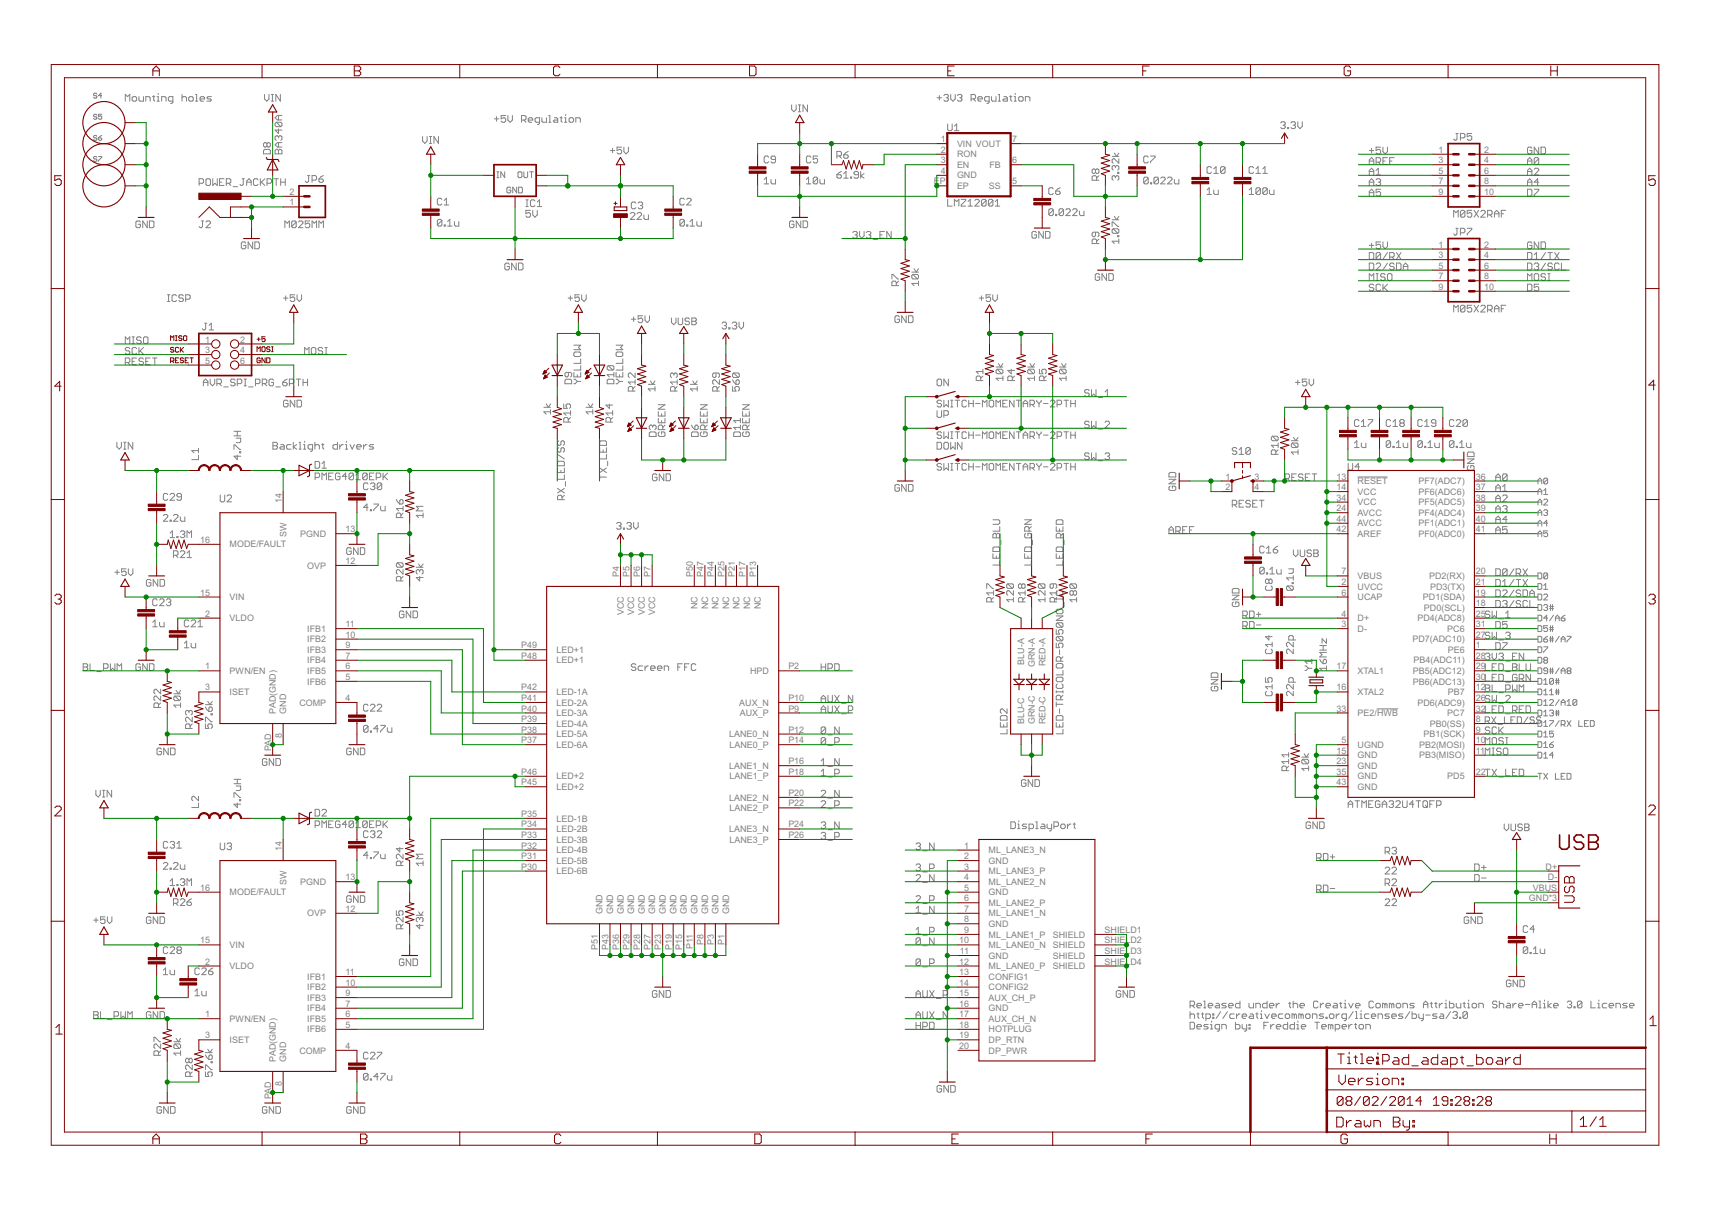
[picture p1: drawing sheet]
<svg xmlns="http://www.w3.org/2000/svg" width="297mm" height="210mm" viewBox="0 0 297 210" stroke-linecap="round" stroke-linejoin="round" font-family="sans-serif">
<defs><g id="words">
<g font-size="1.7" fill="#808080">
<text x="163.2" y="24.7">1</text>
<text x="163.2" y="26.5">2</text>
<text x="163.2" y="28.3">3</text>
<text x="166" y="25.5">VIN VOUT</text>
<text x="166" y="27.3">RON</text>
<text x="166" y="29.1">EN</text>
<text x="171.7" y="29.1">FB</text>
<text x="175.6" y="28.3">6</text>
<text x="175.6" y="24.7">7</text>
<text x="249.6" y="28.3">3</text>
<text x="249.6" y="26.5">1</text>
<text x="257.5" y="28.3">4</text>
<text x="257.5" y="26.5">2</text>
<text x="50.2" y="35.6">1</text>
<text x="50.2" y="33.8">2</text>
<text x="162" y="32">EP</text>
<text x="163.2" y="30.2">4</text>
<text x="166" y="31">GND</text>
<text x="166" y="32.8">EP</text>
<text x="171.6" y="32.8">SS</text>
<text x="175.6" y="32">5</text>
<text x="249.6" y="33.8">9</text>
<text x="249.6" y="32">7</text>
<text x="249.6" y="30.2">5</text>
<text x="257.5" y="33.8">10</text>
<text x="257.5" y="32">8</text>
<text x="257.5" y="30.2">6</text>
<text x="249.6" y="46.6">5</text>
<text x="249.6" y="44.8">3</text>
<text x="249.6" y="43">1</text>
<text x="257.5" y="46.6">6</text>
<text x="257.5" y="44.8">4</text>
<text x="257.5" y="43">2</text>
<text x="249.6" y="50.3">9</text>
<text x="249.6" y="48.4">7</text>
<text x="257.5" y="50.3">10</text>
<text x="257.5" y="48.4">8</text>
<text x="35.6" y="59.4">1</text>
<text x="41.7" y="59.4">2</text>
<text x="35.6" y="61.2">3</text>
<text x="35.6" y="63.1">5</text>
<text x="41.7" y="61.2">4</text>
<text x="41.7" y="63.1">6</text>
<text x="212.6" y="83.2">1</text>
<text x="217.7" y="83.2">3</text>
<text x="231.9" y="83.2">13</text>
<text x="235.6" y="84">RESET</text>
<text x="246.1" y="84">PF7(ADC7)</text>
<text x="256.1" y="83.2">36</text>
<text x="48.9" y="87.3" transform="rotate(-90 48.9 87.3)">14</text>
<text x="212.6" y="85">2</text>
<text x="217.7" y="85">4</text>
<text x="231.9" y="88.7">24</text>
<text x="231.9" y="85">14</text>
<text x="231.9" y="86.8">34</text>
<text x="235.6" y="89.5">AVCC</text>
<text x="235.6" y="85.8">VCC</text>
<text x="235.6" y="87.7">VCC</text>
<text x="246.1" y="89.5">PF4(ADC4)</text>
<text x="246.1" y="87.7">PF5(ADC5)</text>
<text x="246.1" y="85.8">PF6(ADC6)</text>
<text x="256.1" y="88.7">39</text>
<text x="256.1" y="86.8">38</text>
<text x="256.1" y="85">37</text>
<text x="34.7" y="94.2">16</text>
<text x="39.8" y="95">MODE/FAULT</text>
<text x="49.7" y="93.2" transform="rotate(-90 49.7 93.2)">SW</text>
<text x="52.1" y="93.1">PGND</text>
<text x="60" y="92.3">13</text>
<text x="231.9" y="92.3">42</text>
<text x="231.9" y="90.5">44</text>
<text x="235.6" y="93.1">AREF</text>
<text x="235.6" y="91.3">AVCC</text>
<text x="246.1" y="93.1">PF0(ADC0)</text>
<text x="246.1" y="91.3">PF1(ADC1)</text>
<text x="256.1" y="92.3">41</text>
<text x="256.1" y="90.5">40</text>
<text x="53.3" y="98.6">OVP</text>
<text x="60" y="97.8">12</text>
<text x="107.4" y="100.1" transform="rotate(-90 107.4 100.1)">P4</text>
<text x="109.2" y="100.1" transform="rotate(-90 109.2 100.1)">P5</text>
<text x="111.1" y="100.1" transform="rotate(-90 111.1 100.1)">P6</text>
<text x="112.9" y="100.1" transform="rotate(-90 112.9 100.1)">P7</text>
<text x="120.2" y="100.1" transform="rotate(-90 120.2 100.1)">P50</text>
<text x="122" y="100.1" transform="rotate(-90 122 100.1)">P47</text>
<text x="123.9" y="100.1" transform="rotate(-90 123.9 100.1)">P44</text>
<text x="125.7" y="100.1" transform="rotate(-90 125.7 100.1)">P25</text>
<text x="127.5" y="100.1" transform="rotate(-90 127.5 100.1)">P21</text>
<text x="129.4" y="100.1" transform="rotate(-90 129.4 100.1)">P17</text>
<text x="131.2" y="100.1" transform="rotate(-90 131.2 100.1)">P13</text>
<text x="232.7" y="101.5">2</text>
<text x="232.7" y="99.7">7</text>
<text x="235.6" y="100.5">VBUS</text>
<text x="248" y="100.5">PD2(RX)</text>
<text x="256.1" y="99.7">20</text>
<text x="256.1" y="101.5">21</text>
<text x="34.7" y="103.3">15</text>
<text x="35.6" y="107">2</text>
<text x="39.8" y="107.8">VLDO</text>
<text x="39.8" y="104.1">VIN</text>
<text x="108.2" y="106.7" transform="rotate(-90 108.2 106.7)">VCC</text>
<text x="110" y="106.7" transform="rotate(-90 110 106.7)">VCC</text>
<text x="111.9" y="106.7" transform="rotate(-90 111.9 106.7)">VCC</text>
<text x="113.7" y="106.7" transform="rotate(-90 113.7 106.7)">VCC</text>
<text x="121" y="105.7" transform="rotate(-90 121 105.7)">NC</text>
<text x="122.8" y="105.7" transform="rotate(-90 122.8 105.7)">NC</text>
<text x="124.7" y="105.7" transform="rotate(-90 124.7 105.7)">NC</text>
<text x="126.5" y="105.7" transform="rotate(-90 126.5 105.7)">NC</text>
<text x="128.3" y="105.7" transform="rotate(-90 128.3 105.7)">NC</text>
<text x="130.2" y="105.7" transform="rotate(-90 130.2 105.7)">NC</text>
<text x="132" y="105.7" transform="rotate(-90 132 105.7)">NC</text>
<text x="232.7" y="107">4</text>
<text x="232.7" y="103.3">6</text>
<text x="235.6" y="107.8">D+</text>
<text x="235.6" y="104.1">UCAP</text>
<text x="235.6" y="102.3">UVCC</text>
<text x="245.9" y="107.8">PD4(ADC8)</text>
<text x="246.9" y="104.1">PD1(SDA)</text>
<text x="247.1" y="105.9">PD0(SCL)</text>
<text x="248.1" y="102.3">PD3(TX)</text>
<text x="256.1" y="105.1">18</text>
<text x="256.1" y="103.3">19</text>
<text x="256.1" y="107">25</text>
<text x="53.3" y="113.3">IFB3</text>
<text x="53.3" y="111.4">IFB2</text>
<text x="53.3" y="109.6">IFB1</text>
<text x="60" y="112.5">9</text>
<text x="60" y="110.6">10</text>
<text x="60" y="108.8">11</text>
<text x="90.4" y="112.5">P49</text>
<text x="96.5" y="113.3">LED+1</text>
<text x="232.7" y="108.8">3</text>
<text x="235.6" y="109.6">D-</text>
<text x="245.1" y="111.4">PD7(ADC10)</text>
<text x="251.1" y="109.6">PC6</text>
<text x="251.2" y="113.3">PE6</text>
<text x="256.1" y="108.8">31</text>
<text x="256.1" y="110.6">27</text>
<text x="256.1" y="112.5">1</text>
<text x="35.6" y="116.1">1</text>
<text x="35.6" y="119.8">3</text>
<text x="39.8" y="116.9">PWN/EN</text>
<text x="53.3" y="118.7">IFB6</text>
<text x="53.3" y="116.9">IFB5</text>
<text x="53.3" y="115.1">IFB4</text>
<text x="60" y="117.9">5</text>
<text x="60" y="116.1">6</text>
<text x="60" y="114.3">7</text>
<text x="90.4" y="119.8">P42</text>
<text x="90.4" y="114.3">P48</text>
<text x="96.5" y="115.1">LED+1</text>
<text x="130.1" y="116.9">HPD</text>
<text x="136.8" y="116.1">P2</text>
<text x="177.7" y="115.3" transform="rotate(-90 177.7 115.3)">BLU-A</text>
<text x="179.5" y="115.7" transform="rotate(-90 179.5 115.7)">GRN-A</text>
<text x="181.4" y="115.6" transform="rotate(-90 181.4 115.6)">RED-A</text>
<text x="231.9" y="116.1">17</text>
<text x="231.9" y="119.8">16</text>
<text x="235.6" y="116.9">XTAL1</text>
<text x="245.2" y="116.9">PB5(ADC12)</text>
<text x="245.2" y="118.7">PB6(ADC13)</text>
<text x="245.3" y="115.1">PB4(ADC11)</text>
<text x="256.1" y="114.3">28</text>
<text x="256.1" y="116.1">29</text>
<text x="256.1" y="117.9">30</text>
<text x="256.1" y="119.8">12</text>
<text x="39.8" y="120.6">ISET</text>
<text x="47.8" y="123.8" transform="rotate(-90 47.8 123.8)">PAD(GND)</text>
<text x="49.7" y="123.8" transform="rotate(-90 49.7 123.8)">GND</text>
<text x="51.9" y="122.4">COMP</text>
<text x="60" y="121.6">4</text>
<text x="90.4" y="125.3">P39</text>
<text x="90.4" y="123.4">P40</text>
<text x="90.4" y="121.6">P41</text>
<text x="96.5" y="124.2">LED-3A</text>
<text x="96.5" y="122.4">LED-2A</text>
<text x="96.5" y="120.6">LED-1A</text>
<text x="128.3" y="122.4">AUX_N</text>
<text x="128.4" y="124.2">AUX_P</text>
<text x="136.8" y="123.4">P9</text>
<text x="136.8" y="121.6">P10</text>
<text x="177.7" y="125.7" transform="rotate(-90 177.7 125.7)">BLU-C</text>
<text x="179.5" y="125.7" transform="rotate(-90 179.5 125.7)">GRN-C</text>
<text x="181.4" y="125.7" transform="rotate(-90 181.4 125.7)">RED-C</text>
<text x="231.9" y="123.4">33</text>
<text x="235.6" y="124.2">PE2/HWB</text>
<text x="235.6" y="120.6">XTAL2</text>
<text x="245.9" y="122.4">PD6(ADC9)</text>
<text x="251.1" y="124.2">PC7</text>
<text x="251.2" y="120.6">PB7</text>
<text x="256.1" y="125.3">8</text>
<text x="256.1" y="123.4">32</text>
<text x="256.1" y="121.6">26</text>
<text x="47" y="130.3" transform="rotate(-90 47 130.3)">PAD</text>
<text x="48.9" y="128.1" transform="rotate(-90 48.9 128.1)">8</text>
<text x="90.4" y="128.9">P37</text>
<text x="90.4" y="127.1">P38</text>
<text x="96.5" y="129.7">LED-6A</text>
<text x="96.5" y="127.9">LED-5A</text>
<text x="96.5" y="126.1">LED-4A</text>
<text x="126.5" y="127.9">LANE0_N</text>
<text x="126.6" y="129.7">LANE0_P</text>
<text x="136.8" y="127.1">P12</text>
<text x="136.8" y="128.9">P14</text>
<text x="231.9" y="130.7">15</text>
<text x="232.7" y="128.9">5</text>
<text x="235.6" y="131.5">GND</text>
<text x="235.6" y="129.7">UGND</text>
<text x="246.2" y="129.7">PB2(MOSI)</text>
<text x="246.2" y="131.6">PB3(MISO)</text>
<text x="247" y="127.9">PB1(SCK)</text>
<text x="248.1" y="126.1">PB0(SS)</text>
<text x="256.1" y="127.1">9</text>
<text x="256.1" y="128.9">10</text>
<text x="256.1" y="130.7">11</text>
<text x="90.4" y="136.2">P45</text>
<text x="90.4" y="134.4">P46</text>
<text x="96.5" y="137">LED+2</text>
<text x="96.5" y="135.2">LED+2</text>
<text x="126.5" y="133.4">LANE1_N</text>
<text x="126.6" y="135.2">LANE1_P</text>
<text x="136.8" y="132.6">P16</text>
<text x="136.8" y="134.4">P18</text>
<text x="231.9" y="132.6">23</text>
<text x="231.9" y="134.4">35</text>
<text x="231.9" y="136.2">43</text>
<text x="235.6" y="133.4">GND</text>
<text x="235.6" y="135.2">GND</text>
<text x="235.6" y="137">GND</text>
<text x="251.1" y="135.2">PD5</text>
<text x="256.1" y="134.4">22</text>
<text x="90.4" y="143.5">P34</text>
<text x="90.4" y="141.7">P35</text>
<text x="96.5" y="142.5">LED-1B</text>
<text x="126.5" y="138.9">LANE2_N</text>
<text x="126.6" y="140.7">LANE2_P</text>
<text x="136.8" y="138.1">P20</text>
<text x="136.8" y="139.9">P22</text>
<text x="136.8" y="143.5">P24</text>
<text x="48.9" y="147.6" transform="rotate(-90 48.9 147.6)">14</text>
<text x="90.4" y="149">P31</text>
<text x="90.4" y="147.2">P32</text>
<text x="90.4" y="145.4">P33</text>
<text x="96.5" y="149.8">LED-5B</text>
<text x="96.5" y="148">LED-4B</text>
<text x="96.5" y="146.2">LED-3B</text>
<text x="96.5" y="144.4">LED-2B</text>
<text x="126.5" y="144.4">LANE3_N</text>
<text x="126.6" y="146.2">LANE3_P</text>
<text x="136.8" y="145.4">P26</text>
<text x="167.3" y="147.2">1</text>
<text x="167.3" y="149">2</text>
<text x="171.5" y="148">ML_LANE3_N</text>
<text x="171.5" y="149.8">GND</text>
<text x="34.7" y="154.5">16</text>
<text x="39.8" y="155.3">MODE/FAULT</text>
<text x="49.7" y="153.5" transform="rotate(-90 49.7 153.5)">SW</text>
<text x="52.1" y="153.5">PGND</text>
<text x="60" y="152.7">13</text>
<text x="90.4" y="150.9">P30</text>
<text x="96.5" y="151.7">LED-6B</text>
<text x="167.3" y="150.9">3</text>
<text x="167.3" y="152.7">4</text>
<text x="167.3" y="154.5">5</text>
<text x="171.5" y="151.7">ML_LANE3_P</text>
<text x="171.5" y="153.5">ML_LANE2_N</text>
<text x="171.5" y="155.3">GND</text>
<text x="266" y="154.5">VBUS</text>
<text x="268.2" y="150.9">D+</text>
<text x="268.6" y="152.7">D-</text>
<text x="53.3" y="159">OVP</text>
<text x="60" y="158.2">12</text>
<text x="104.6" y="158.6" transform="rotate(-90 104.6 158.6)">GND</text>
<text x="106.4" y="158.6" transform="rotate(-90 106.4 158.6)">GND</text>
<text x="108.2" y="158.6" transform="rotate(-90 108.2 158.6)">GND</text>
<text x="110" y="158.6" transform="rotate(-90 110 158.6)">GND</text>
<text x="111.9" y="158.6" transform="rotate(-90 111.9 158.6)">GND</text>
<text x="113.7" y="158.6" transform="rotate(-90 113.7 158.6)">GND</text>
<text x="115.5" y="158.6" transform="rotate(-90 115.5 158.6)">GND</text>
<text x="117.4" y="158.6" transform="rotate(-90 117.4 158.6)">GND</text>
<text x="119.2" y="158.6" transform="rotate(-90 119.2 158.6)">GND</text>
<text x="121" y="158.6" transform="rotate(-90 121 158.6)">GND</text>
<text x="122.8" y="158.6" transform="rotate(-90 122.8 158.6)">GND</text>
<text x="124.7" y="158.6" transform="rotate(-90 124.7 158.6)">GND</text>
<text x="126.5" y="158.6" transform="rotate(-90 126.5 158.6)">GND</text>
<text x="167.3" y="156.3">6</text>
<text x="167.3" y="158.2">7</text>
<text x="167.3" y="160">8</text>
<text x="167.3" y="161.8">9</text>
<text x="171.5" y="157.2">ML_LANE2_P</text>
<text x="171.5" y="159">ML_LANE1_N</text>
<text x="171.5" y="160.8">GND</text>
<text x="191.7" y="161.8">SHIELD1</text>
<text x="265.3" y="156.3">GND*3</text>
<text x="34.7" y="163.7">15</text>
<text x="35.6" y="167.3">2</text>
<text x="39.8" y="164.5">VIN</text>
<text x="103.7" y="164.7" transform="rotate(-90 103.7 164.7)">P51</text>
<text x="105.6" y="164.7" transform="rotate(-90 105.6 164.7)">P43</text>
<text x="107.4" y="164.7" transform="rotate(-90 107.4 164.7)">P36</text>
<text x="109.2" y="164.7" transform="rotate(-90 109.2 164.7)">P29</text>
<text x="111.1" y="164.7" transform="rotate(-90 111.1 164.7)">P28</text>
<text x="112.9" y="164.7" transform="rotate(-90 112.9 164.7)">P27</text>
<text x="114.7" y="164.7" transform="rotate(-90 114.7 164.7)">P23</text>
<text x="116.6" y="164.7" transform="rotate(-90 116.6 164.7)">P19</text>
<text x="118.4" y="164.7" transform="rotate(-90 118.4 164.7)">P15</text>
<text x="120.2" y="164.6" transform="rotate(-90 120.2 164.6)">P11</text>
<text x="122" y="163.9" transform="rotate(-90 122 163.9)">P8</text>
<text x="123.9" y="163.9" transform="rotate(-90 123.9 163.9)">P3</text>
<text x="125.7" y="163.9" transform="rotate(-90 125.7 163.9)">P1</text>
<text x="166.4" y="163.7">10</text>
<text x="166.4" y="167.3">12</text>
<text x="166.5" y="165.5">11</text>
<text x="171.5" y="162.6">ML_LANE1_P</text>
<text x="171.5" y="164.5">ML_LANE0_N SHIELD</text>
<text x="171.5" y="166.3">GND</text>
<text x="182.7" y="162.6">SHIELD</text>
<text x="182.7" y="166.3">SHIELD</text>
<text x="191.7" y="163.7">SHIELD2</text>
<text x="191.7" y="165.5">SHIELD3</text>
<text x="191.7" y="167.3">SHIELD4</text>
<text x="39.8" y="168.1">VLDO</text>
<text x="53.3" y="173.6">IFB3</text>
<text x="53.3" y="171.8">IFB2</text>
<text x="53.3" y="170">IFB1</text>
<text x="60" y="172.8">9</text>
<text x="60" y="171">10</text>
<text x="60" y="169.2">11</text>
<text x="166.4" y="169.2">13</text>
<text x="166.4" y="171">14</text>
<text x="166.4" y="172.8">15</text>
<text x="171.5" y="168.1">ML_LANE0_P</text>
<text x="171.5" y="170">CONFIG1</text>
<text x="171.5" y="171.8">CONFIG2</text>
<text x="171.5" y="173.6">AUX_CH_P</text>
<text x="182.7" y="168.1">SHIELD</text>
<text x="35.6" y="176.5">1</text>
<text x="39.8" y="177.3">PWN/EN</text>
<text x="53.3" y="179.1">IFB6</text>
<text x="53.3" y="177.3">IFB5</text>
<text x="53.3" y="175.4">IFB4</text>
<text x="60" y="178.3">5</text>
<text x="60" y="176.5">6</text>
<text x="60" y="174.6">7</text>
<text x="166.4" y="174.6">16</text>
<text x="166.4" y="176.5">17</text>
<text x="166.4" y="178.3">18</text>
<text x="171.5" y="175.4">GND</text>
<text x="171.5" y="177.3">AUX_CH_N</text>
<text x="171.5" y="179.1">HOTPLUG</text>
<text x="35.6" y="180.1">3</text>
<text x="39.8" y="180.9">ISET</text>
<text x="47.8" y="184.2" transform="rotate(-90 47.8 184.2)">PAD(GND)</text>
<text x="49.7" y="184.2" transform="rotate(-90 49.7 184.2)">GND</text>
<text x="51.9" y="182.8">COMP</text>
<text x="60" y="182">4</text>
<text x="166.4" y="180.1">19</text>
<text x="166.4" y="182">20</text>
<text x="171.5" y="180.9">DP_RTN</text>
<text x="171.5" y="182.8">DP_PWR</text>
<text x="47" y="190.6" transform="rotate(-90 47 190.6)">PAD</text>
<text x="48.9" y="188.4" transform="rotate(-90 48.9 188.4)">8</text>
</g>
</g></defs>
<g fill="none" stroke="#808080" stroke-width=".17">
<path d="M16.8 16.3l-.1-.1h-.3l-.2 .3 .5 .1 .1 .3-.1 .1h-.3l-.2-.1M16.8 20l-.1-.2h-.3l-.2 .3 .2 .2h.3l.1 .2-.1 .2h-.3l-.2-.2M17.7 16.6h-.6l.4-.4v.8M17.7 19.8h-.6v.5l.3-.2 .3 .2v.2l-.2 .2h-.3l-.1-.2M21.7 17.5v-1.1l.4 .4 .4-.4v1.1M22.9 17l.2-.2h.4l.2 .2v.4l-.2 .1h-.4l-.2-.1zM24.1 16.8v.6l.2 .1h.6v-.7M25.3 17.5v-.7h.6l.2 .2v.5M26.5 16.8h.4M26.7 16.6v.8l.2 .1M27.2 17.5h.4M27.2 16.8h.3v.7"/>
<path d="M27.5 16.2v.2M28 17.5v-.7h.6l.2 .2v.5M30 17.5h-.6l-.2-.1v-.4l.2-.2h.6v.9l-.2 .2h-.2M31.6 17l.2-.2h.4l.2 .2v.5M31.6 16.4v1.1M32.7 17l.3-.2h.3l.2 .2v.4l-.2 .1h-.3l-.3-.1zM33.9 17.5h.4M33.9 16.4h.2v1.1M34.7 17.2h.8v-.2l-.2-.2h-.4l-.2 .2v.4l.2 .1h.4M36.7 16.8h-.6l-.2 .2 .2 .2h.4l.2 .2-.2 .1h-.6M45.9 16.4v.8l.4 .3 .4-.3v-.8M47.1 17.5h.4"/>
<path d="M47.1 16.4h.4M47.3 16.4v1.1M48.6 16.4v1.1l-.7-1.1v1.1M98.1 19.8v.2M137.4 18.2v.8l.3 .4 .4-.4v-.8M138.5 19.4h.4M138.5 18.2h.4M138.7 18.2v1.2M140.1 18.2v1.2l-.8-1.2v1.2M162.6 17h.8M163 16.6v.8M163.8 16.6l.2-.2h.4l.1 .2-.1 .4"/>
<path d="M164.2 17h.2M164.4 17l.1 .2-.1 .3h-.4l-.2-.1M165 16.4v.8l.3 .3 .4-.3v-.8M166.1 16.6l.2-.2h.4l.2 .2-.2 .4M166.5 17h.2M166.7 17l.2 .2-.2 .3h-.4l-.2-.1M168.5 17.2h.6l.2-.2v-.4l-.2-.2h-.6v1.1M168.9 17.2l.4 .3M169.7 17.2h.7v-.2l-.2-.2h-.3l-.2 .2v.4l.2 .1h.3M171.6 17.5h-.6l-.2-.1v-.4l.2-.2h.6v.9l-.2 .2h-.2M172 16.8v.6l.2 .1h.6v-.7M173.2 17.5h.4"/>
<path d="M173.2 16.4h.2v1.1M174.2 16.8h.4l.2 .2v.5h-.6l-.2-.1 .2-.2h.6M175.2 16.8h.4M175.4 16.6v.8l.2 .1M176 17.5h.3M176 16.8h.1v.7M176.1 16.2v.2M176.9 16.8h.4l.2 .2v.4l-.2 .1h-.4l-.2-.1v-.4zM177.9 17.5v-.7h.6l.2 .2v.5M16.8 27.3l-.1-.1-.5 .1 .2 .3 .4 .1-.1 .3h-.3l-.2-.1M16.8 23.6l-.1-.1h-.3l-.2 .3 .2 .1h.3l.1 .3-.1 .1h-.3l-.2-.1M17.1 27.2h.6l-.6 .8"/>
<path d="M17.1 23.9h.4l.2 .3-.2 .1h-.3l-.1-.1zM17.7 23.5l-.6 .4M24.4 38.5l-.2-.2h-.4l-.2 .2v.8l.2 .2h.4l.2-.2v-.4h-.4M25.5 38.3v1.2l-.7-1.2v1.2M25.9 38.3h.6l.2 .2v.8l-.2 .2h-.6zM34.5 31.8h.6l.2-.2v-.4l-.2-.2h-.6v1.2M34.9 38.3h.4M35.1 38.3v1l-.2 .2-.4-.2M35.7 38.5l.2-.2h.4l.2 .2v.2l-.8 .8h.8M35.9 31h.4l.2 .2v.8l-.2 .2h-.4l-.2-.2v-.8zM36.9 31v1.2l.4-.4 .4 .4v-1.2M38.1 31.6h.4"/>
<path d="M38.9 31h-.8v1.2h.8M39.3 31.8h.6l.1-.2v-.4l-.1-.2h-.6v1.2M39.7 31.8l.3 .4M40.4 32.4h.8M42 31h.4M42.2 31v1l-.2 .2-.4-.2M42.8 31.6h.8M42.8 32.2v-.8l.4-.4 .4 .4v.8M44.8 31.2l-.2-.2h-.4l-.2 .2v.8l.2 .2h.4l.2-.2M45.2 31v1.2M45.4 31.6l.6 .6M45.9 25.9h.8l.2 .2v.6h-1.2v-.6z"/>
<path d="M46 31l-.8 .8M46.3 24.9l-.2-.2-.4 .2v.4l.2 .2 .4-.2M46.3 24.9v.4M46.3 24.9l.2-.2 .4 .2v.4l-.2 .2-.4-.2M46.3 31.8h.6l.2-.2v-.4l-.2-.2h-.6v1.2M47.5 31h.8M47.7 26.1l.2-.2h.2l.2 .2 .2-.2h.2l.2 .2v.6h-1.2zM47.9 31v1.2M47.9 21.2l-.2 .2v.4l.2 .2h.8M47.9 21.2h.8l.2 .2v.4l-.2 .2M47.9 21.2l.8 .8M48.3 23.7l-.2-.1-.4 .1v.5l.2 .1"/>
<path d="M48.3 23.7l.2-.1h.2l.2 .1v.5l-.2 .1M48.3 20v.8M48.3 22.4v.8l-.6-.6h1.2M48.3 23.7v.2M48.3 24.7v.8M48.3 26.1v.6M48.7 31.6h.8M48.7 31v1.2M48.9 24.7h-.8l-.4 .4 .4 .4h.8M48.9 20h-.8l-.4 .4 .4 .4h.8M49.4 39.5v-1.2l.4 .4 .4-.4v1.2M49.5 31v1.2"/>
<path d="M51.4 38.5l-.2-.2h-.4l-.2 .2v.8M51.4 38.5v.8l-.2 .2h-.4l-.2-.2M51.4 38.5l-.8 .8M51.8 38.5l.2-.2h.4l.2 .2v.2l-.8 .8h.8M53.4 30.5h.3M53.6 30.5v.9l-.2 .2h-.3l-.1-.2M53.7 38.3h-.7v.6l.4-.2 .3 .2v.4l-.1 .2h-.5l-.1-.2M54.1 31.2h.6l.2-.1v-.5l-.2-.1h-.6v1.1M54.1 39.5v-1.2l.4 .4 .4-.4v1.2M55.3 31.1h.6l.2 .1v.2l-.2 .2h-.4l-.2-.2zM55.3 39.5v-1.2l.4 .4 .4-.4v1.2M56.1 30.5l-.4 .1-.4 .5"/>
<path d="M73.3 23.7v.8l.4 .4 .4-.4v-.8M74.5 24.9h.4M74.5 23.7h.4M74.7 23.7v1.2M76.1 23.7v1.2l-.8-1.2v1.2M76.7 38.2l-.2-.1h-.4l-.2 .1v.8M76.7 34.6l-.2-.2h-.4l-.2 .2v.8l.2 .2h.4l.2-.2M76.7 38.2v.8l-.2 .2h-.4l-.2-.2M76.7 38.2l-.8 .8M77.1 39h.2v.2h-.2zM77.1 35.6h.8M77.1 34.8l.3-.4v1.2"/>
<path d="M77.7 39.2h.7M77.7 38.4l.3-.3v1.1M78.8 38.4v.6l.2 .2h.6v-.8M85.8 20.6h.8M86.1 20.2v.8M86.2 30.8h.4M86.2 29.8h.4M86.4 29.8v1M87.6 29.8v1l-.7-1v1M87.7 20h-.7v.6l.3-.2 .4 .2v.4l-.2 .2h-.4l-.1-.2M88.1 20v.8l.4 .4 .4-.4v-.8M88.6 32.6l-.1-.1h-.4l-.2 .1v.7l.2 .2h.4l.1-.2v-.3h-.3"/>
<path d="M89.6 32.5v1l-.6-1v1M89.9 30l.1-.2h.4l.2 .2v.6l-.2 .2h-.4l-.1-.2zM90 32.5h.5l.1 .1v.7l-.1 .2h-.5zM90.5 20.8h.6l.2-.2v-.4l-.2-.2h-.6v1.2M90.9 20.8l.4 .4M90.9 29.8v.8l.2 .2h.3l.1-.2v-.8M91.2 35.8h.5M91.2 34.7h.5M91.4 34.7v1.1M91.7 20.8h.7v-.2l-.2-.2h-.3l-.2 .2v.4l.2 .2h.3M91.9 29.8h.7M92 36.5h-.8v.6l.5-.2 .3 .2v.4l-.2 .2h-.4l-.2-.2"/>
<path d="M92.2 29.8v1M92.4 36.5v.8l.4 .4 .4-.4v-.8M92.8 34.9l-.2-.2h-.4l-.2 .2v.7l.2 .2h.4l.2-.2M93.2 35.1l.4-.4v1.1M93.2 35.8h.8M93.6 21.2h-.6l-.2-.2v-.4l.2-.2h.6v1l-.4 .2M94 20.4v.6l.2 .2h.6v-.8M95.2 21.2h.4M95.2 20h.2v1.2M96.2 20.4h.4l.2 .2v.6h-.6l-.2-.2 .2-.2h.6M97.2 20.4h.4M97.4 20.2v.8l.2 .2"/>
<path d="M98 21.2h.3M98 20.4h.1v.8M98.9 20.4h.4l.2 .2v.4l-.2 .2h-.4l-.2-.2v-.4zM99.9 21.2v-.8h.6l.2 .2v.6M105.9 26.1h.8M106.3 25.7v.8M107.8 25.5h-.7v.6l.4-.2h.2l.1 .2v.4l-.1 .2h-.4l-.2-.2M108.2 25.5v.8l.4 .4 .4-.4v-.8M109.4 37.1l.2-.2h.3l.3 .2v.2l-.8 .8h.8M110.3 35.2l-.2-.1h-.4l-.2 .1v.8l.2 .2h.4l.2-.2M110.5 37.1l.2-.2h.4l.2 .2v.2l-.8 .8h.8M110.7 35.2l.2-.1h.4l.2 .1-.2 .4"/>
<path d="M111.1 35.6h.2M111.3 35.6l.2 .2-.2 .4h-.4l-.2-.2M111.7 37.3v.6l.2 .2h.6v-.8M118.7 38.2l-.1-.1h-.4l-.2 .1v.8M118.7 38.2v.8l-.1 .2h-.4l-.2-.2M118.7 34.6l-.1-.2h-.4l-.2 .2v.8l.2 .2h.4l.1-.2M118.7 38.2l-.7 .8M119.1 39h.2v.2h-.2zM119.1 34.6l.2-.2h.4l.2 .2v.2l-.8 .8h.8M119.7 39.2h.8M119.7 38.4l.4-.3v1.1M120.9 38.4v.6l.2 .2h.6v-.8"/>
<path d="M132.6 31.9h.8M132.6 31.1l.4-.4v1.2M133.4 27.3l-.2-.2h-.4l-.2 .2v.7l.2 .3h.4l.2-.3M133.8 31.1v.6l.2 .2h.6v-.8M134.6 27.7h-.6l-.2-.2 .2-.4h.4l.2 .2v.7l-.2 .3h-.4l-.2-.3M137.8 38.5l-.2-.2h-.4l-.2 .2v.8l.2 .2h.4l.2-.2v-.4h-.4M138.9 38.3v1.2l-.7-1.2v1.2M139.3 38.3h.6l.2 .2v.8l-.2 .2h-.6zM139.9 31.1l.4-.4v1.2M139.9 31.9h.8M140.7 27.3l-.2-.2h-.4l-.2 .2v.7l.2 .3h.4l.2-.3M141.9 30.9v.8l-.2 .2h-.4l-.2-.2"/>
<path d="M141.9 27.1h-.8v.6l.4-.2 .4 .2v.3l-.2 .3h-.4l-.2-.3M141.9 30.9l-.2-.2h-.4l-.2 .2v.8M141.9 30.9l-.8 .8M142.3 31.1v.6l.2 .2h.5v-.8M145.2 27.1h.6l.2-.2v-.4l-.2-.2h-.6v1.2M145.2 30.3h.6l.2 .2v.2l-.2 .2h-.4l-.2-.2zM145.6 27.1l.4 .4M146 29.7l-.8 .6M146.4 30.9h.8M146.4 30.1l.4-.4v1.2M146.4 26.9h.6l.2 .3-.2 .3h-.4l-.2-.3zM147.2 26.3l-.8 .6"/>
<path d="M147.6 30.7h.2v.2h-.2zM148.9 30.3h-.5l-.2-.2 .2-.4h.3l.2 .2v.8l-.2 .2h-.3l-.2-.2M149.3 29.7v1.2M149.9 30.1l-.6 .4 .6 .4M164.4 21.5v1l.2 .2h.4l.2-.2v-1M164.4 34.6v1.2h.8M165.6 35.8v-1.2l.4 .4 .4-.4v1.2M165.6 22.7h.8M165.6 21.9l.4-.4v1.2M166.8 34.6h.8v.2l-.8 .8v.2h.8M168 35.8h.7M168 35l.3-.4v1.2"/>
<path d="M169.1 34.8l.2-.2h.4l.2 .2v.2l-.8 .8h.8M171.1 34.8v.8l-.2 .2h-.4l-.2-.2M171.1 34.8l-.2-.2h-.4l-.2 .2v.8M171.1 34.8l-.8 .8M172.3 34.8v.8l-.2 .2h-.4l-.2-.2M172.3 34.8l-.2-.2h-.4l-.2 .2v.8M172.3 34.8l-.8 .8M172.7 35.8h.8M172.7 35l.4-.4v1.2M182.8 32.8l-.2-.2h-.4l-.2 .2v.7l.2 .2h.4l.2-.2M182.8 36.4l-.2-.2h-.4l-.2 .2v.8M182.8 36.4v.8l-.2 .2h-.4l-.2-.2"/>
<path d="M182.8 36.4l-.8 .8M183.2 37.2h.1v.2h-.1zM183.2 33.1h.5l.2 .2v.2l-.2 .2h-.4l-.1-.2zM183.9 32.6l-.7 .5M184.5 36.4l-.2-.2h-.4l-.2 .2v.8M184.5 36.4v.8l-.2 .2h-.4l-.2-.2M184.5 36.4l-.8 .8M184.9 36.4l.2-.2h.4l.2 .2v.2l-.8 .8h.8M186.1 36.4l.2-.2h.4l.2 .2v.2l-.8 .8h.8M187.3 36.6v.6l.2 .2h.6v-.8M190.1 29.5l-.2-.2-.4 .2v.4l.2 .2h.2l.2-.2M190.1 29.5l.2-.2h.2l.2 .2v.4l-.2 .2h-.2l-.2-.2"/>
<path d="M190.1 29.5v.4M190.3 31.3v-.6l-.2-.2h-.4l-.2 .2v.6h1.2M190.7 30.5l-.4 .4M193 39.3v-.8h.1l.8 .8h.2M193 27.1h1.1M193 38.1h1.1M193.1 39.7l-.1 .2v.4l.1 .2h.8M193.1 39.7h.8l.2 .2v.4l-.2 .2M193.1 39.7l.8 .8M193.3 26.6l.4 .5 .4-.5M193.3 37.5l.4 .6 .4-.6M193.5 30.7l-.2-.2h-.2l-.1 .2v.4l.1 .2"/>
<path d="M193.5 28.9l-.2-.2-.3 .2v.4l.1 .2M193.5 30.7l.2-.2h.2l.2 .2v.4l-.2 .2M193.5 28.9v.2M193.5 30.7v.2M193.5 28.9l.2-.2 .4 .2v.4l-.2 .2M193.9 29.9h.2v.2h-.2zM194.1 27.5v.8l-.8-.8-.3 .2v.4l.1 .2M199.2 30.9v.8l-.2 .2h-.4l-.2-.2M199.2 30.9l-.2-.2h-.4l-.2 .2v.8M199.2 27.3l-.2-.2h-.4l-.2 .2v.7l.2 .3h.4l.2-.3M199.2 30.9l-.8 .8M199.6 31.7h.2v.2h-.2z"/>
<path d="M199.6 27.1h.8v.2l-.8 .7v.3M201 30.9v.8l-.2 .2h-.4l-.2-.2M201 30.9l-.2-.2h-.4l-.2 .2v.8M201 30.9l-.8 .8M201.4 30.9l.2-.2h.4l.2 .2v.2l-.8 .8h.8M202.6 30.9l.2-.2h.4l.1 .2v.2l-.7 .8h.7M203.8 31.1v.6l.1 .2h.6v-.8M209.4 33l.4-.4v1.1M209.4 33.7h.8M210.2 29.1l-.2-.2h-.4l-.2 .2v.8l.2 .2h.4l.2-.2M210.6 33v.5l.2 .2h.6v-.7M210.6 30.1h.8"/>
<path d="M210.6 29.3l.4-.4v1.2M212.6 29.1l-.2-.2h-.4l-.2 .2v.8M212.6 29.1v.8l-.2 .2h-.4l-.2-.2M212.6 29.1l-.8 .8M216.7 33.7h.8M216.7 33l.4-.4v1.1M217.5 29.1l-.2-.2h-.4l-.2 .2v.8l.2 .2h.4l.2-.2M217.9 30.1h.8M217.9 29.3l.4-.4v1.2M218.7 32.8v.7l-.2 .2h-.4l-.2-.2M218.7 32.8l-.2-.2h-.4l-.2 .2v.7M218.7 32.8l-.8 .7"/>
<path d="M219.1 30.1h.8M219.1 29.3l.4-.4v1.2M219.9 32.8l-.2-.2h-.4l-.2 .2v.7M219.9 32.8v.7l-.2 .2h-.4l-.2-.2M219.9 32.8l-.8 .7M220.3 33v.5l.2 .2h.5v-.7M222.2 21.3l.2-.2h.4l.2 .2-.2 .4M222.6 21.7h.2M222.8 21.7l.2 .2v.2l-.2 .2h-.4l-.2-.2M223.4 22.1h.2v.2h-.2zM224 21.3l.2-.2h.4l.2 .2-.2 .4M224.4 21.7h.2"/>
<path d="M224.6 21.7l.2 .2v.2l-.2 .2h-.4l-.2-.2M225.2 21.1v.8l.4 .4 .4-.4v-.8M237.6 31.6h.8M237.6 26.1h.8M237.6 29.8h.8M237.6 33.4h.8M237.6 28.5v-.8l.4-.4 .4 .4v.8M237.6 30.4v-.8l.4-.4 .4 .4v.8M237.6 32.2v-.8l.4-.4 .4 .4v.8M237.6 34v-.8l.4-.4 .4 .4v.8M237.6 27.9h.8M238 25.7v.8"/>
<path d="M238.8 31.2l.2-.2h.4l.1 .2v.2l-.1 .2M238.8 28.1h.6l.1-.2v-.4l-.1-.2h-.6v1.2M238.8 29.6l.3-.4v1.2M238.8 30.4h.7M239.1 31.6h.3M239.1 28.1l.4 .4M239.4 31.6l.1 .2-.1 .4h-.4l-.2-.2M239.5 25.5h-.7v.6l.3-.2h.3l.1 .2v.4l-.1 .2h-.4l-.2-.2M239.5 32.8h-.7v.6l.3-.2h.3l.1 .2v.4l-.1 .2h-.4l-.2-.2M239.9 27.9h.4M239.9 25.5v.8l.4 .4 .4-.4v-.8M240.7 27.3h-.8v1.2h.8"/>
<path d="M241.1 27.9h.4M241.9 27.3h-.8v1.2M252.2 37.7v-1.2l.4 .4 .4-.4v1.2M252.6 23.2h.4M252.6 39.6h.4M252.8 23.2v.9l-.2 .2-.4-.2M252.8 39.6v1l-.2 .2h-.2l-.2-.2M253.4 23.9h.6l.2-.2v-.4l-.2-.1h-.6v1.1M254.2 36.7l-.2-.2h-.4l-.2 .2v.8M254.2 36.7v.8l-.2 .2h-.4l-.2-.2M254.2 36.7l-.8 .8M254.6 39.6h.8v.2l-.8 .8v.2"/>
<path d="M255.4 23.2h-.8v.5l.4-.2h.2l.2 .2v.4l-.2 .2h-.4l-.2-.2M255.4 36.5h-.8v.6l.4-.2h.2l.2 .2v.4l-.2 .2h-.4l-.2-.2M255.8 36.5l.7 1.2M256.5 36.5l-.7 1.2M256.9 36.7l.2-.2h.4l.2 .2v.2l-.8 .8h.8M258.1 37.3h.6l.2-.2v-.4l-.2-.2h-.6v1.2M258.5 37.3l.4 .4M259.3 37.7v-.8l.4-.4 .4 .4v.8M259.3 37.1h.8M260.5 37.1h.4M261.2 36.5h-.7v1.2M265 31.6h.8"/>
<path d="M265 29.8h.8M265 30.4v-.8l.4-.4 .4 .4v.8M265 28.5v-.8l.4-.4 .4 .4v.8M265 32.2v-.8l.4-.4 .4 .4v.8M265 32.8h.6l.2 .2v.8l-.2 .2h-.6zM265 27.9h.8M265.8 25.7l-.2-.2h-.4l-.2 .2v.8l.2 .2h.4l.2-.2v-.4h-.4M266.2 29.4l.2-.2h.4l.2 .2v.2l-.8 .8h.8M266.2 32.8h.8v.2l-.8 .8v.2M267 31.6h-.8l.6-.6v1.2M267 25.5v1.2l-.8-1.2v1.2M267 27.5l-.2-.2h-.4l-.2 .2v.8"/>
<path d="M267 27.5v.8l-.2 .2h-.4l-.2-.2M267 27.5l-.8 .8M267.4 25.5h.6l.2 .2v.8l-.2 .2h-.6zM21.7 59.6v-1.2l.4 .4 .4-.4v1.2M22.9 59.6h.4M22.9 58.4h.4M23.1 58.4v1.2M24.5 58.6l-.2-.2h-.4l-.2 .2v.2l.2 .2h.4l.2 .2-.2 .4h-.4l-.2-.2M25.1 58.4h.4l.2 .2v.8l-.2 .2h-.4l-.2-.2v-.8zM29.1 51.1h.4M29.1 52.3h.4M29.3 51.1v1.2"/>
<path d="M30.6 51.3l-.2-.2h-.3l-.3 .2v.8l.3 .2h.3l.2-.2M31.8 51.3l-.2-.2h-.4l-.2 .4 .2 .2h.4l.2 .2v.2l-.2 .2h-.4l-.2-.2M32.2 51.9h.6l.2-.2v-.4l-.2-.2h-.6v1.2M35.5 56.1h.4M35.7 56.1v.9l-.2 .2-.4-.2M36.3 57.2h.8M36.3 56.5l.4-.4v1.1M42.7 42.2l-.2-.2h-.4l-.2 .2v.8l.2 .2h.4l.2-.2v-.4h-.5M43.8 42v1.2l-.7-1.2v1.2M44.2 42h.6l.2 .2v.8l-.2 .2h-.6zM49.2 51.7h.8M49.6 51.3v.8"/>
<path d="M51.1 51.1h-.7v.6l.4-.2 .3 .2v.4l-.2 .2h-.3l-.2-.2M51.5 51.1v.8l.4 .4 .4-.4v-.8M88.4 45.8l-.2-.2h-.4l-.2 .2v.8l.2 .2h.4l.2-.2v-.4h-.4M89.6 45.6v1.2l-.8-1.2v1.2M90 45.6h.5l.2 .2v.8l-.2 .2h-.5zM98.6 51.7h.8M99 51.3v.8M99.6 59.9h1.2l-.4 .4 .4 .4h-1.2M100.5 51.1h-.7v.6l.3-.2 .4 .2v.4l-.2 .2h-.4l-.1-.2M100.9 51.1v.8l.4 .4 .4-.4v-.8M106.9 59.9h1.2l-.4 .4 .4 .4h-1.2M109.5 55.4h.8"/>
<path d="M109.9 55v.8M111.5 54.8h-.8v.6l.4-.2 .4 .2v.4l-.2 .2h-.4l-.2-.2M111.9 54.8v.8l.4 .4 .4-.4v-.8M116.5 55.2v.7l.4 .4 .4-.4v-.7M117.7 55.2v.9l.2 .2h.4l.1-.2v-.9M119.6 55.4l-.2-.2h-.4l-.1 .3 .1 .2h.4l.2 .4-.2 .2h-.4l-.1-.2M120 55.2h.6l.2 .2v.1l-.2 .2 .2 .2v.2l-.2 .2h-.6zM120 55.7h.6M125.3 56.1l.2-.2h.4l.1 .2v.2l-.1 .2M125.7 56.5h.2M125.9 56.5l.1 .2-.1 .4h-.4l-.2-.2M126.4 56.9h.2v.2h-.2z"/>
<path d="M127 56.1l.2-.2h.4l.2 .2v.2l-.2 .2M127.4 56.5h.2M127.6 56.5l.2 .2-.2 .4h-.4l-.2-.2M128.2 55.9v.8l.4 .4 .4-.4v-.8M148 40.3l.1-.1h.4l.2 .1v.3l-.2 .1M148.3 40.7h.2M148.5 40.7l.2 .2-.2 .4h-.4l-.1-.2M149.1 40.2v.7l.4 .4 .4-.4v-.7M150.3 40.3l.2-.1h.4l.2 .1v.3l-.2 .1M150.7 40.7h.2M150.9 40.7l.2 .2-.2 .4h-.4l-.2-.2M151.5 41.5h.8"/>
<path d="M152.7 40.7h.4M153.5 40.2h-.8v1.1h.8M154.6 40.2v1.1l-.7-1.1v1.1M154.7 48.4v-.8h.2l.8 .8h.2M155.5 49.6v-.6l-.2-.2h-.4l-.2 .2v.6h1.2M155.9 48.8l-.4 .4M156.1 55l-.2-.2h-.4l-.2 .2v.8l.2 .2h.4l.2-.2v-.4h-.4M157.2 54.8v1.2l-.8-1.2v1.2M157.6 54.8h.6l.2 .2v.8l-.2 .2h-.6zM158.2 47.2h1.2M158.4 47.6h.8l.2 .2v.4l-.2 .2M158.4 47.6l-.2 .2v.4l.2 .2h.8"/>
<path d="M158.4 47.6l.8 .8M158.6 46.6l.4 .6 .4-.6M159.4 49.2h-1.2l.4 .4M159.4 48.8v.8M169.9 51.7h.8M170.3 51.3v.8M171.9 51.1h-.8v.6l.4-.2 .4 .2v.4l-.2 .2h-.4l-.2-.2M172.3 51.1v.8l.4 .4 .3-.4v-.8M179.8 40.3l-.2-.1h-.4l-.2 .1v.8l.2 .2h.4l.2-.2v-.4h-.3M181 40.2v1.1l-.8-1.1v1.1M181.4 40.2h.6l.2 .1v.8l-.2 .2h-.6zM190.1 40.3v.6l-.2 .2-.4-.2v-.4l.2-.2h.8l.2 .2v.4l-.2 .2"/>
<path d="M190.3 42.2v-.5l-.2-.2h-.4l-.2 .2v.5h1.2M190.7 41.5l-.4 .3M190.8 47.7l-.2-.2h-.4l-.2 .2v.8l.2 .1h.4l.2-.1v-.5h-.4M192 47.5v1.1l-.8-1.1v1.1M192.4 47.5h.6l.2 .2v.8l-.2 .1h-.6zM193.9 40.9h.2v.2h-.2zM194.1 41.5v.7M194.1 41.8h-1.1l.3 .4M237.6 42.6h.8M237.6 45.6h.6l.2 .2v.8l-.2 .2h-.6zM237.6 43.8h.6l.2 .2v.8l-.2 .2h-.6zM237.6 48.6v-1.1l.4 .4 .4-.4v1.1"/>
<path d="M238 42.2v.8M238.4 49.5l-.2-.2h-.4l-.2 .2v.2l.2 .2h.4l.2 .2-.2 .4h-.4l-.2-.2M238.8 45.8l.2-.2h.4l.1 .2v.2l-.7 .8h.7M238.8 47.5h.3M238.8 48.6h.3M239 47.5v1.1M239.5 42h-.7v.6l.3-.2h.3l.1 .2v.4l-.1 .2h-.4l-.2-.2M239.5 49.5l-.1-.2h-.4l-.2 .2v.8l.2 .2h.4l.1-.2M239.5 44v.8l-.1 .2h-.4l-.2-.2M239.5 44l-.1-.2h-.4l-.2 .2v.8M239.5 44l-.7 .8M239.9 42v.8l.4 .4 .4-.4v-.8"/>
<path d="M239.9 49.3v1.2M240.1 49.9l.6 .6M240.3 47.7l-.2-.2h-.4l-.2 .4 .2 .1h.4l.2 .5-.2 .1h-.4l-.2-.1M240.7 49.3l-.8 .8M240.7 43.8l-.8 1.2M240.7 45.6l-.8 1.2M240.9 47.5h.4l.2 .2v.8l-.2 .1h-.4l-.2-.1v-.8zM241.1 44.6h.6l.2-.2v-.4l-.2-.2h-.6v1.2M241.5 44.6l.4 .4M241.9 45.8l-.2-.2h-.4l-.2 .2v.2l.2 .2h.4l.2 .2-.2 .4h-.4l-.2-.2M242.3 45.6h.6l.2 .2v.8l-.2 .2h-.6zM242.3 43.8l.8 1.2"/>
<path d="M243.1 43.8l-.8 1.2M243.5 46.2h.8M243.5 46.8v-.8l.4-.4 .4 .4v.8M252.2 54.1v-1.1l.4 .3 .4-.3v1.1M253.4 40.4h.6l.2-.2v-.4l-.2-.2h-.6v1.2M254.2 53.1l-.2-.1h-.4l-.2 .1v.8M254.2 53.1v.8l-.2 .2h-.4l-.2-.2M254.2 53.1l-.8 .8M255.4 53h-.8v.6l.4-.3h.2l.2 .3v.3l-.2 .2h-.4l-.2-.2M255.8 53l.7 1.1M256.5 53l-.7 1.1M256.9 53.1l.2-.1h.4l.2 .1v.2l-.8 .8h.8"/>
<path d="M258.1 53.7h.6l.2-.1v-.5l-.2-.1h-.6v1.1M258.5 53.7l.4 .4M259.3 54.1v-.8l.4-.3 .4 .3v.8M259.3 53.6h.8M260.5 53.6h.4M261.2 53h-.7v1.1M265 45.6h.6l.2 .2v.8l-.2 .2h-.6zM265 49.3h.6l.2 .2v.8l-.2 .2h-.6zM265 43.8h.6l.2 .2v.8l-.2 .2h-.6zM265 48.6v-1.1l.4 .4 .4-.4v1.1M265.8 42.2l-.2-.2h-.4l-.2 .2v.8l.2 .2h.4l.2-.2v-.4h-.4M266.2 45.8l.2-.2h.4l.2 .2-.2 .4"/>
<path d="M266.2 44.2l.4-.4v1.2M266.2 45h.8M266.4 47.5h.4l.2 .2v.8l-.2 .1h-.4l-.2-.1v-.8zM266.6 46.2h.2M266.8 46.2l.2 .2-.2 .4h-.4l-.2-.2M267 49.3h-.8v.6l.4-.2 .4 .2v.4l-.2 .2h-.4l-.2-.2M267 42v1.2l-.8-1.2v1.2M267.4 42h.6l.2 .2v.8l-.2 .2h-.6zM268.2 47.7l-.2-.2h-.4l-.2 .2 .2 .3h.4l.2 .3-.2 .3h-.4l-.2-.1M268.2 43.8l-.8 1.2M268.2 45.6l-.8 1.2M268.6 47.5h.3"/>
<path d="M268.6 48.6h.3M268.6 43.8h.7M268.8 47.5v1.1M268.9 43.8v1.2M269.3 45.8l-.2-.2h-.3l-.2 .4 .2 .2h.3l.2 .2v.2l-.2 .2h-.3l-.2-.2M269.7 43.8l.8 1.2M270.5 45.8l-.2-.2h-.4l-.2 .2v.8l.2 .2h.4l.2-.2M270.5 43.8l-.8 1.2M270.9 45.6v1.2h.8M20.3 76.7v.8l.4 .4 .4-.4v-.8M21.5 77.9h.4M21.5 76.7h.4"/>
<path d="M21.7 76.7v1.2M21.7 62.9h.6l.2-.2v-.4l-.2-.2h-.6v1.2M22.1 62.9l.4 .4M22.5 60.5l-.2-.2h-.4l-.2 .2v.2l.2 .2h.4l.2 .1v.3l-.2 .1h-.4l-.2-.1M22.9 62.7h.4M23 76.7v1.2l-.8-1.2v1.2M23.7 60.5l-.2-.2h-.4l-.2 .2v.8l.2 .1h.4l.2-.1M23.7 62.1h-.8v1.2h.8M24.1 60.3v1.1M24.3 60.9l.6 .5M24.9 62.3l-.2-.2h-.4l-.2 .4 .2 .2h.4l.2 .4-.2 .2h-.4l-.2-.2M24.9 60.3l-.8 .7"/>
<path d="M25.3 62.7h.4M26.1 62.1h-.8v1.2h.8M26.5 62.1h.7M26.9 62.1v1.2M34.4 79v.7h-1.1M34.4 77.8v.7M34.4 78.2h-1.1l.4 .3M35.3 66.9v-.8l.4-.3 .4 .3v.8M35.3 66.3h.8M36.5 65.8v.7l.4 .4 .4-.4v-.7M37.6 66.5h.6l.2-.2v-.3l-.2-.2h-.6v1.1M38 66.5l.4 .4"/>
<path d="M38.8 67.1h.8M40.6 78v-.8h.2l.8 .8h.2M40.6 75.6h1.2M40.6 74.8h1.2M40.8 66l-.2-.2h-.4l-.2 .3 .2 .2h.4l.2 .2v.2l-.2 .2h-.4l-.2-.2M41 76h.8v.6l-.2 .2h-.6M41.2 66.5h.6l.2-.2v-.3l-.2-.2h-.6v1.1M41.2 74.8v.8M41.2 79v.7l-.6-.6h1.2M41.6 78.4h.2v.1h-.2zM42.4 65.8h.4M42.4 66.9h.4"/>
<path d="M42.5 65.8v1.1M43.1 67.1h.8M44.3 66.5h.6l.2-.2v-.3l-.2-.2h-.6v1.1M45.5 66.5h.6l.2-.2v-.3l-.2-.2h-.6v1.1M45.9 66.5l.4 .4M47.3 76.7h.6l.2 .2v.2l-.2 .2 .2 .4-.2 .2h-.6zM47.3 77.3h.6M47.5 66l-.2-.2h-.4l-.2 .2v.7l.2 .2h.4l.2-.2v-.4h-.4M47.9 67.1h.7M48.7 77.1h.4l.2 .2v.6h-.6l-.2-.2 .2-.2h.6M49 66.3h.6l.2 .2v.2l-.2 .2h-.4l-.2-.2zM49.8 65.8l-.8 .5"/>
<path d="M50 69.6l-.2-.2h-.4l-.2 .2v.8l.2 .2h.4l.2-.2v-.4h-.4M50.2 66.5h.6l.2-.2v-.3l-.2-.2h-.6v1.1M50.5 77.1h-.6l-.2 .2v.4l.2 .2h.6M50.9 76.7v1.2M51.1 69.4v1.2l-.7-1.2v1.2M51.4 65.8h.8M51.5 77.1l-.6 .4 .6 .4M51.5 69.4h.6l.2 .2v.8l-.2 .2h-.6zM51.8 65.8v1.1M51.9 77.9h.4M51.9 76.7h.2v1.2M52.6 66.3h.8"/>
<path d="M52.6 65.8v1.1M52.7 77.9h.3M52.7 77.1h.2v.8M52.9 61.4v-1.1l.3 .4 .4-.4v1.1M52.9 76.5v.2M53.4 65.8v1.1M54.2 60.3h.4l.2 .2v.8l-.2 .1h-.4l-.2-.1v-.8zM54.2 77.9h-.6l-.2-.2v-.4l.2-.2h.6v1l-.4 .2M54.6 77.3l.2-.2h.4l.2 .2v.6M54.6 76.7v1.2M55.8 77.1h.4M56 60.5l-.2-.2h-.4l-.2 .2 .2 .4h.4l.2 .1v.3l-.2 .1h-.4l-.2-.1"/>
<path d="M56 76.9v.8l.2 .2M56.4 60.3h.4M56.4 61.4h.4M56.6 60.3v1.1M58.5 76.7v1.2h-.5l-.2-.2v-.4l.2-.2h.5M58.9 77.1v.8M59.5 77.1h-.2l-.4 .4M59.9 77.9h.4M59.9 77.1h.2v.8M60.1 76.5v.2M60.7 77.1l.4 .8 .4-.8M61.9 77.5h.8l-.2-.4h-.4l-.2 .2v.4l.2 .2h.4"/>
<path d="M63.1 77.1v.8M63.7 77.1h-.2l-.4 .4M64.8 77.1h-.5l-.2 .2 .2 .2h.3l.2 .2-.2 .2h-.5M94.4 70.7h1.1M94.8 70.1l.3 .6 .4-.6M95.5 71.4h-1.1l.4 .4M95.5 71.1v.7M96.7 78.8l1.2 .8M96.9 77.7l-.2 .2v.3l.2 .2h.2l.2-.2v-.3l.2-.2h.2l.2 .2v.3l-.2 .2M96.9 76.5l-.2 .2v.4l.4 .2 .2-.2v-.4l.2-.2h.2l.2 .2v.4l-.2 .2M97.8 70.1v.7h.6l-.2-.3 .2-.4h.4l.2 .2v.4l-.2 .1M98 66l.2-.2h.8l.2 .2v.6h-1.2z"/>
<path d="M98.6 73.2v-.6l-.2-.2h-.4l-.2 .2v.6h1.2M98.6 64.6v.6l-.2 .2-.4-.2v-.4l.2-.2h.8l.2 .2v.4l-.2 .2M99 71.6h-1.2l.4 .4M99 72.4l-.4 .4M99 71.2v.8M99.6 65.8h.2l.4 .4M99.6 61.3l.2-.2h.7l.3 .2v.4l-.3 .1h-.7l-.2-.1zM99.6 64.6v.8h1.2v-.8M100.2 66.2h.6M100.2 66.2l-.4 .4h-.2M100.2 65v.4M100.8 62.3v.7h-1.2"/>
<path d="M100.8 63.4v.8h-1.2M101.7 70.7h1.1M102.1 70.1l.4 .6 .3-.6M102.8 71.4h-1.1l.4 .4M102.8 71.1v.7M104.1 77.7v.7h1.1v-.7M104.2 76.5h.8l.2 .2v.6h-1.1v-.6zM104.6 78v.4M105.2 78.8v.8h-1.1M105.3 66l.2-.2h.8l.2 .2v.6h-1.2zM105.5 63.4l-.2 .2v.4l.2 .2h.8M105.5 63.4h.8l.2 .2v.4l-.2 .2"/>
<path d="M105.5 63.4l.8 .8M105.7 70.1v.7l-.6-.5h1.2M105.9 73.2v-.6l-.2-.2h-.4l-.2 .2v.6h1.2M106.3 72.4l-.4 .4M106.3 71.6h-1.2l.4 .4M106.3 71.2v.8M106.5 64.6v.8M106.5 65h-1.2l.4 .4M106.9 65.8h.2l.4 .4M106.9 64.6v.8h1.2v-.8M106.9 61.3l.2-.2h.8l.2 .2v.4l-.2 .1h-.8l-.2-.1zM107.5 66.2h.6"/>
<path d="M107.5 66.2l-.4 .4h-.2M107.5 65v.4M108.1 63.4v.8h-1.2M108.1 62.3v.7h-1.2M109.8 67.8v-.5l-.2-.2h-.4l-.2 .2v.5h1.2M110.2 64.7v.8l-.8-.8h-.2l-.2 .2v.4l.2 .2M110.2 67.1l-.4 .4M110.2 66.3h-1.2l.4 .4M110.2 65.9v.8M112.5 66.7h1.1M112.8 74.9h.8l.2 .2v.6h-1.2v-.6zM112.9 66.1l.3 .6 .4-.6"/>
<path d="M113.2 74l.2-.3h.2l.2 .3v.3l-.2 .2M113.2 74l-.1-.3h-.3l-.2 .3v.3l.2 .2M113.2 74v.1M113.6 67.5h-1.1l.4 .3M113.6 67.1v.7M114.2 71.4v.8h1.2v-.8M114.2 72.6v.7h1.2v-.7M114.2 70.2h1.2l-1.2 .8h1.2M114.4 74.9l-.2 .2v.4l.2 .2h.8l.2-.2v-.4l-.2-.2h-.4v.4M114.8 71.8v.4M114.8 73v.3M115 74.5v-.5l-.2-.3h-.4l-.2 .3v.5h1.2"/>
<path d="M115.4 73.7l-.4 .4M116.9 64.9l-.2-.2-.4 .2v.4l.2 .2M116.9 64.9l.2-.2 .4 .2v.4l-.2 .2M116.9 64.9v.2M117.1 67.8v-.5l-.2-.2h-.4l-.2 .2v.5h1.2M117.5 66.3h-1.2l.4 .4M117.5 67.1l-.4 .4M117.5 65.9v.8M119.8 66.7h1.2M120 73.7l.2 .4 .4 .4M120.2 74.9h.7l.2 .2v.6h-1.1v-.6zM120.2 66.1l.4 .6 .4-.6"/>
<path d="M120.8 73.7h.1l.2 .3v.3l-.2 .2h-.3v-.5zM121 67.5h-1.2l.4 .3M121 67.1v.7M121.5 72.6v.7h1.2v-.7M121.5 71.4v.8h1.2v-.8M121.5 70.2h1.2l-1.2 .8h1.2M121.7 74.9l-.2 .2v.4l.2 .2h.8l.2-.2v-.4l-.2-.2h-.4v.4M122.1 71.8v.4M122.1 73v.3M122.3 74.5v-.5l-.2-.3h-.4l-.2 .3v.5h1.2M122.7 73.7l-.4 .4M124.2 64.7v.6l-.2 .2-.3-.2v-.4l.1-.2h.8l.2 .2v.4l-.2 .2"/>
<path d="M124.4 67.8v-.5l-.2-.2h-.4l-.1 .2v.5h1.1M124.8 65.9v.8l-.8-.8-.3 .2v.4l.1 .2M124.8 67.1l-.4 .4M127.1 67.1v.7h.6l-.2-.3v-.2l.2-.2h.4l.2 .2v.3l-.2 .2M127.1 65.9l.6 .8M127.3 75.1l.2-.2h.8l.2 .2v.6h-1.2zM127.3 64.7l-.2 .2v.4l.2 .2h.8M127.3 64.7h.8l.2 .2v.4l-.2 .2M127.3 64.7l.8 .8M127.7 66.1l.2-.2 .4 .2v.4l-.2 .2h-.4zM128.5 72.6v.7M128.5 73.7v.8"/>
<path d="M128.5 74.1h-1.2l.4 .4M128.5 73h-1.2l.4 .3M128.8 72.6v.7h1.2v-.7M128.8 71.4v.8h1.2v-.8M128.8 70.2h1.2l-1.2 .8h1.2M129 74.9l-.2 .2v.4l.2 .2h.8l.2-.2v-.4l-.2-.2h-.4v.4M129.4 71.8v.4M129.4 73v.3M129.6 74.5v-.5l-.2-.3h-.4l-.2 .3v.5h1.2M130 73.7l-.4 .4M162.6 66l.2-.2h.4l.2 .2v.7l-.2 .2h-.4l-.2-.2zM162.6 71.2v1l.2 .2h.4l.2-.2v-1"/>
<path d="M162.6 76.7h.6l.2 .2v.8l-.2 .2h-.6zM163.4 69.6l-.2-.2h-.4l-.2 .2v.2l.2 .2h.4l.2 .2v.2l-.2 .2h-.4l-.2-.2M163.4 75.1l-.2-.2h-.4l-.2 .2v.2l.2 .2h.4l.2 .2-.2 .4h-.4l-.2-.2M163.8 69.4v1.2l.4-.4 .3 .4v-1.2M163.8 72h.6l.1-.2v-.4l-.1-.2h-.6v1.2M163.8 74.9v1.2l.4-.4 .3 .4v-1.2M164 76.7h.4l.1 .2v.8l-.1 .2h-.4l-.2-.2v-.8zM164.5 65.8v1.1l-.7-1.1v1.1M165 69.4h.3M165 70.6h.3M165 74.9h.3M165 76.1h.3"/>
<path d="M165 76.7v1.2l.3-.4 .4 .4v-1.2M165.1 69.4v1.2M165.1 74.9v1.2M165.7 69.4h.8M165.7 74.9h.8M166.1 69.4v1.2M166.1 74.9v1.2M166.9 76.7v1.2l-.8-1.2v1.2M167.7 69.6l-.2-.2h-.4l-.2 .2v.8l.2 .2h.4l.2-.2M167.7 75.1l-.2-.2h-.4l-.2 .2v.8l.2 .2h.4l.2-.2M168.1 70h.8M168.1 69.4v1.2"/>
<path d="M168.1 74.9v1.2M168.1 75.5h.8M168.9 69.4v1.2M168.9 74.9v1.2M169.3 70h.8M169.3 75.5h.8M170.2 66v-.6l-.2-.2h-.4l-.2 .2v.6h1.1M170.5 70.6v-1.2l.3 .4 .4-.4v1.2M170.5 76.1v-1.2l.3 .4 .4-.4v1.2M170.5 65.2l-.3 .4M170.5 64.5h-1.1l.4 .3M170.5 64.1v.7"/>
<path d="M171.6 69.6l.2-.2h.4l.2 .2v.8l-.2 .2h-.4l-.2-.2zM171.6 75.1l.2-.2h.4l.2 .2v.8l-.2 .2h-.4l-.2-.2zM172.8 70.6v-1.2l.4 .4 .4-.4v1.2M172.8 76.1v-1.2l.4 .4 .4-.4v1.2M172.8 63.7h1.2M173 64.1l-.2 .2v.3l.2 .2h.8M173 64.1h.8l.2 .2v.3l-.2 .2M173 64.1l.8 .7M173.2 63.1l.4 .6 .4-.6M174 70h.4M174 75.5h.4M174 65.6h-1.2l.4 .4"/>
<path d="M174 65.2v.8M174.8 69.4h-.8v1.2h.8M174.8 74.9h-.8v1.2h.8M175.5 64.1v.7l-.6-.5h1.1M175.6 66v-.6l-.1-.2h-.5l-.1 .2v.6h1.1M175.9 69.4v1.2l-.7-1.2v1.2M175.9 74.9v1.2l-.7-1.2v1.2M176 65.2l-.4 .4M176.3 69.4h.8M176.3 74.9h.8M176.7 69.4v1.2M176.7 74.9v1.2"/>
<path d="M177.5 70h.8M177.5 70.6v-.8l.4-.4 .4 .4v.8M177.5 76.1v-.8l.4-.4 .4 .4v.8M177.5 75.5h.8M178.3 63.7h1.2M178.5 64.1l-.2 .2v.3l.2 .2h.8M178.5 64.1h.8l.2 .2v.3l-.2 .2M178.5 64.1l.8 .7M178.7 70.2h.6l.2-.2v-.4l-.2-.2h-.6v1.2M178.7 75.7h.6l.2-.2v-.4l-.2-.2h-.6v1.2M178.7 63.1l.4 .6 .4-.6M179.1 70.2l.4 .4"/>
<path d="M179.1 75.7l.4 .4M179.5 65.2v.8M179.5 65.6h-1.2l.4 .4M179.9 69.4v.2l.4 .4M179.9 74.9v.2l.4 .4M180.3 70v.6M180.3 75.5v.6M180.3 64.1v.7h.6l-.2-.3 .2-.4h.4l.2 .2v.3l-.2 .2M180.7 69.4v.2l-.4 .4M180.7 74.9v.2l-.4 .4M181.1 70h.7M181.1 75.5h.7"/>
<path d="M181.1 66v-.6l-.2-.2h-.3l-.3 .2v.6h1.2M181.5 65.2l-.4 .4M182.2 69.6l.2-.2h.4l.2 .2v.2l-.8 .8h.8M182.2 75.1l.2-.2h.4l.2 .2v.2l-.8 .8h.8M183.4 70.2h.6l.2-.2v-.4l-.2-.2h-.6v1.2M183.4 75.7h.6l.2-.2v-.4l-.2-.2h-.6v1.2M183.8 63.7h1.2M184 64.1l-.2 .2v.3l.2 .2h.8M184 64.1h.8l.2 .2v.3l-.2 .2M184 64.1l.8 .7M184.2 63.1l.4 .6 .4-.6M184.6 69.4h.8"/>
<path d="M184.6 74.9h.8M185 65.6h-1.2l.4 .4M185 65.2v.8M185 69.4v1.2M185 74.9v1.2M185.8 70h.8M185.8 69.4v1.2M185.8 74.9v1.2M185.8 75.5h.8M186.6 69.4v1.2M186.6 74.9v1.2M189 78.8l-.2-.2h-.4l-.2 .4 .2 .1h.4l.2 .4-.2 .2h-.4l-.2-.2"/>
<path d="M189 67.8l-.2-.2h-.4l-.2 .2v.2l.2 .2h.4l.2 .2-.2 .4h-.4l-.2-.2M189 73.3l-.2-.2h-.4l-.2 .4 .2 .2h.4l.2 .2v.2l-.2 .2h-.4l-.2-.2M189.4 67.6v1.2l.4-.4 .4 .4v-1.2M189.4 73.1v1.2l.4-.4 .4 .4v-1.2M189.4 78.6v1.1l.4-.3 .4 .3v-1.1M190.6 79.9h.7M190.6 69h.7M190.6 74.4h.7M191.7 78.8l.2-.2h.4l.2 .2-.2 .3M191.7 73.3l.2-.2h.4l.2 .2v.2l-.8 .8h.8M191.7 68.8h.8M191.7 68l.4-.4v1.2"/>
<path d="M192.1 79.1h.2M192.3 79.1l.2 .3-.2 .3h-.4l-.2-.2M214.6 77.9l-.2-.3h-.4l-.2 .4 .2 .2h.4l.2 .2v.2l-.2 .2h-.4l-.2-.2M215 78.8h.8M215 78l.4-.4v1.2M216.9 77.9l-.2-.3h-.3l-.2 .3v.7M216.9 77.9v.7l-.2 .2h-.3l-.2-.2M216.9 77.9l-.7 .7M220.8 75.7h.8l.2 .2v.4l-.2 .2M220.8 75.7l-.2 .2v.4l.2 .2h.8M220.8 75.7l.8 .8M221.4 78.8v-.6l-.2-.2h-.4l-.2 .2v.6h1.2"/>
<path d="M221.8 78l-.4 .4M221.8 77.3h-1.2l.4 .3M221.8 76.9v.7M224 76.5h1.2M224.2 76.9h.8l.2 .1v.4l-.2 .2M224.2 76.9l-.2 .1v.4l.2 .2h.8M224.2 76.9l.8 .7M224.4 75.9l.4 .6 .4-.6M224.8 66.3h.8M225.2 66v.7M225.2 78v.8M225.2 78.4h-1.2l.4 .4"/>
<path d="M226.7 65.8h-.7v.5l.4-.2 .3 .2v.4l-.2 .2h-.4l-.1-.2M227.1 65.8v.7l.4 .4 .4-.4v-.7M235 77.6h.8M235 76.9l.4-.4v1.1M235.8 73l-.2-.2h-.4l-.2 .2v.8l.2 .2h.4l.2-.2M236.2 76.9v.5l.2 .2h.6v-.7M236.2 73.2l.4-.4v1.2M236.2 74h.8M237.4 72.8h.8v.2l-.8 .8v.2M241.3 76.6v.8l-.2 .2h-.4l-.2-.2M241.3 76.6l-.2-.1h-.4l-.2 .1v.8M241.3 73l-.2-.2h-.4l-.2 .2v.8l.2 .2h.4l.2-.2"/>
<path d="M241.3 76.6l-.8 .8M241.7 77.4h.2v.2h-.2zM241.7 74h.8M241.7 73.2l.4-.4v1.2M242.3 77.6h.8M242.3 76.9l.4-.4v1.1M243.1 73.4l-.2-.2 .2-.4h.4l.1 .2-.1 .4M243.1 73.4l-.2 .2v.2l.2 .2h.4l.1-.2v-.2l-.1-.2M243.1 73.4h.4M243.5 76.9v.5l.1 .2h.6v-.7M246.8 76.6v.8l-.2 .2h-.4l-.2-.2M246.8 76.6l-.2-.1h-.4l-.2 .1v.8"/>
<path d="M246.8 73l-.2-.2h-.4l-.2 .2v.8l.2 .2h.4l.2-.2M246.8 76.6l-.8 .8M247.2 77.4h.2v.2h-.2zM247.2 74h.7M247.2 73.2l.4-.4v1.2M247.8 77.6h.7M247.8 76.9l.4-.4v1.1M248.9 76.9v.5l.2 .2h.6v-.7M249.1 73.4h-.6l-.2-.2 .2-.4h.4l.2 .2v.8l-.2 .2h-.4l-.2-.2M252.3 76.6v.8l-.2 .2h-.4l-.2-.2M252.3 76.6l-.2-.1h-.4l-.2 .1v.8M252.3 73l-.2-.2h-.4l-.2 .2v.8l.2 .2h.4l.2-.2"/>
<path d="M252.3 76.6l-.8 .8M252.7 77.4h.2v.2h-.2zM252.7 73l.2-.2h.3l.2 .2v.2l-.7 .8h.7M253.3 77.6h.7M253.3 76.9l.3-.4v1.1M254.4 76.9v.5l.2 .2h.6v-.7M254.6 79.6h1.2l-1.2 .8h1.2M254.6 78.6l.2-.2h.8l.2 .2v.6h-1.2zM254.6 73l-.2-.2h-.4l-.2 .2v.8M254.6 73v.8l-.2 .2h-.4l-.2-.2M254.6 73l-.8 .8M19.9 99.3h.8"/>
<path d="M20.3 98.9v.8M21.9 98.7h-.8v.6l.4-.2 .4 .2v.4l-.2 .1h-.4l-.2-.1M22.3 98.7v.8l.4 .3 .4-.3v-.8M28.3 89.5l.2-.2h.4l.2 .2v.2l-.8 .7h.8M29.1 85.8l-.2-.2h-.4l-.2 .2v.8l.2 .2h.4l.2-.2M29.5 85.8l.2-.2h.4l.2 .2v.2l-.8 .8h.8M29.5 92.5l.4-.4v1.2M29.5 93.3h.8M29.5 90.2h.2v.2h-.2zM30.1 89.5l.2-.2h.4l.2 .2v.2l-.8 .7h.8M30.1 96.3h.6l.2-.2v-.3l-.2-.3h-.6v1.2M30.5 96.3l.4 .4"/>
<path d="M30.7 93.1h.2v.2h-.2zM31.3 92.3l.2-.2h.4l.2 .2v.2l-.2 .2M31.3 89.7v.5l.2 .2h.6v-.7M31.3 95.8l.2-.3h.4l.2 .3v.1l-.8 .8h.8M31.5 86.2h-.6l-.2-.2 .2-.4h.4l.2 .2v.8l-.2 .2h-.4l-.2-.2M31.7 92.7h.2M31.9 92.7l.2 .2v.2l-.2 .2h-.4l-.2-.2M32.4 93.3v-1.2l.5 .4 .3-.4v1.2M32.4 96.7h.8M32.4 95.9l.5-.4v1.2M38.2 85.9v.9l.2 .3h.4l.2-.3v-.9M39.4 86.1l.2-.2h.4l.2 .2v.2l-.8 .8h.8"/>
<path d="M54.7 80.1h.6l.2 .1v.8l-.2 .2h-.6zM54.7 82.8h.6l.2-.2v-.3l-.2-.2h-.6v1.1M55.9 83.2v-1.1l.3 .3 .4-.3v1.1M55.9 81.2h.7M55.9 80.4l.3-.3v1.1M57 82.6h.4M57.8 82.1h-.8v1.1h.8M59 82.3l-.2-.2h-.4l-.2 .2v.7l.2 .2h.4l.2-.2v-.4h-.4M60.2 82.6h-.8l.6-.5v1.1M60.9 95.2l-.2-.2h-.4l-.1 .2v.8l.1 .2h.4l.2-.2v-.4h-.3M61.3 82.3v.7l-.1 .2h-.4l-.2-.2M61.3 82.3l-.1-.2h-.4l-.2 .2v.7"/>
<path d="M61.3 82.3l-.7 .7M61.7 83.2h.8M61.7 82.4l.4-.3v1.1M62.1 95v1.2l-.8-1.2v1.2M62.5 95h.6l.2 .2v.8l-.2 .2h-.6zM63.7 82.3l-.2-.2h-.4l-.2 .2v.7M63.7 82.3v.7l-.2 .2h-.4l-.2-.2M63.7 82.3l-.8 .7M63.9 84l-.2-.2h-.4l-.2 .2v.8l.2 .1h.4l.2-.1M63.9 88h-.8l.6-.6v1.2M64.1 82.6h.4M64.3 88.4h.2v.2h-.2z"/>
<path d="M64.3 84l.2-.2h.4l.1 .2-.1 .4M64.7 84.4h.2M64.9 87.4h.7v.2l-.7 .8v.2M64.9 84.4l.1 .2-.1 .3h-.4l-.2-.1M64.9 82.1h-.8v1.1h.8M65.3 82.8h.6l.2-.2v-.3l-.2-.2h-.6v1.1M66 87.8v.6l.2 .2h.6v-.8M66.2 84l-.2-.2h-.4l-.2 .2v.8M66.2 84v.8l-.2 .1h-.4l-.2-.1M66.2 84l-.8 .8M66.5 82.1v1.1M66.7 82.6l.5 .6"/>
<path d="M67.2 82.1l-.7 .7M68.8 86.7l.6 .7M69 97.6l-.2 .2v.4l.2 .2h.7M69 97.6h.7l.2 .2v.4l-.2 .2M69 97.6l.7 .8M69.4 86.8l.2-.1 .3 .1v.4l-.2 .2h-.3zM69.6 89.8v-.6l-.2-.2h-.4l-.2 .2v.6h1.1M69.9 98.8v.8l-.7-.8h-.2l-.2 .2v.4l.2 .2M69.9 89l-.3 .4M69.9 88.2h-1.1l.4 .4M69.9 87.8v.8M69.9 100l-.3 .4"/>
<path d="M72.2 98.4h1.2M72.6 97.8l.4 .6 .4-.6M72.8 99l.2-.2h.2l.2 .2v.4l-.2 .2M72.8 100v.8l-.6-.6h1.2M72.8 99v.2M72.8 99l-.2-.2-.4 .2v.4l.2 .2M73.4 89.4h-1.2l.4 .4M73.4 89v.8M73.4 87.8h-1.2l.4 .4-.4 .4h1.2M96.7 80.2l.2-.2h.8l.2 .2v.6h-1.2zM96.7 81.2v.8h1.2v-.8M96.7 84.7l1.2 .8"/>
<path d="M97.3 81.6v.4M97.5 86.7v-.6l-.2-.2h-.4l-.2 .2v.6h1.2M97.9 82.4v.7h-1.2M97.9 85.9l-.4 .4M97.9 84.7l-1.2 .8M98.1 83.5v.8M104.1 82.8h1.1M104.1 82.4v.7M104.1 81.2l1.1 .8M105.2 81.2l-1.1 .8M105.4 80v.8M107 90.8l.2-.2h.4l.2 .2-.2 .4"/>
<path d="M107.4 91.2h.2M107.6 91.2l.2 .2-.2 .4h-.4l-.2-.2M108.2 91.6h.2v.2h-.2zM108.8 90.8l.1-.2h.4l.2 .2-.2 .4M109.1 91.2h.2M109.3 91.2l.2 .2-.2 .4h-.4l-.1-.2M109.9 90.6v.8l.4 .4 .4-.4v-.8M114 82.4l-.2-.2h-.4l-.2 .2v.8l.2 .2h.4l.2-.2v-.4h-.4M115.2 82.2v1.2l-.8-1.2v1.2M115.6 82.2h.5l.2 .2v.8l-.2 .2h-.5zM156.1 84.2l-.2-.1h-.4l-.2 .1v.8l.2 .2h.4l.2-.2v-.4h-.4M157.2 84.1v1.1l-.8-1.1v1.1"/>
<path d="M157.6 84.1h.6l.2 .1v.8l-.2 .2h-.6zM163.4 80.6l-.2-.2h-.4l-.2 .2v.2l.2 .2h.4l.2 .2-.2 .4h-.4l-.2-.2M163.8 80.4v1.2l.4-.4 .3 .4v-1.2M165 80.4h.3M165 81.6h.3M165.1 80.4v1.2M165.7 80.4h.8M166.1 80.4v1.2M167.7 80.6l-.2-.2h-.4l-.2 .2v.8l.2 .2h.4l.2-.2M168.1 80.4v1.2M168.1 81h.8M168.9 80.4v1.2"/>
<path d="M169.3 81h.8M170.5 81.6v-1.2l.3 .4 .4-.4v1.2M171.6 80.6l.2-.2h.4l.2 .2v.8l-.2 .2h-.4l-.2-.2zM172.3 92.7l.2-.2h.2l.2 .2 .2-.2h.1l.3 .2v.6h-1.2zM172.3 95.1l.2-.2h.7l.3 .2v.6h-1.2zM172.3 96.1v.7h1.2v-.7M172.3 90.2h.9l.3 .2v.4l-.3 .2h-.9M172.8 81.6v-1.2l.4 .4 .4-.4v1.2M172.9 92.7v.6M172.9 96.5v.3M173.5 91.4v.7h-1.2M173.5 97.2v.8h-1.2"/>
<path d="M173.7 93.7v.8M174 81h.4M174.8 80.4h-.8v1.2h.8M175.9 80.4v1.2l-.7-1.2v1.2M176.3 80.4h.8M176.7 80.4v1.2M177.5 81.6v-.8l.4-.4 .4 .4v.8M177.5 81h.8M177.8 96.1v.7h1.1v-.7M177.8 95.1l.2-.2h.8l.1 .2v.6h-1.1zM177.8 90.2h1.1l-1.1 .8h1.1M178 92.5l-.2 .2v.4l.2 .2h.8l.1-.2v-.4l-.1-.2h-.4v.4"/>
<path d="M178.4 96.5v.3M178.5 92.1v-.6l-.1-.1h-.4l-.2 .1v.6h1.1M178.7 81.2h.6l.2-.2v-.4l-.2-.2h-.6v1.2M178.9 97.2v.8h-1.1M178.9 91.4l-.4 .3M179.1 81.2l.4 .4M179.1 93.7v.8M179.9 80.4v.2l.4 .4M180.3 81v.6M180.7 80.4v.2l-.4 .4M181.1 81h.7M182.2 80.6l.2-.2h.4l.2 .2v.2l-.8 .8h.8"/>
<path d="M183.3 90.4l.2-.2h.7l.2 .2v.6h-1.1zM183.3 91.4v.7h1.1v-.7M183.3 95.1l.2-.2h.7l.2 .2v.6h-1.1zM183.3 96.1v.7h1.1v-.7M183.4 81.2h.6l.2-.2v-.4l-.2-.2h-.6v1.2M183.8 91.7v.4M183.8 96.5v.3M184 93.3v-.6l-.2-.2h-.3l-.2 .2v.6h1.1M184.4 97.2v.8h-1.1M184.4 92.5l-.4 .4M184.6 80.4h.8M184.6 93.7v.8"/>
<path d="M185 80.4v1.2M185.8 80.4v1.2M185.8 81h.8M186.6 80.4v1.2M202.8 82.1l.2-.1h.8l.2 .1v.6h-1.2zM202.8 92.5v-.7l.4-.4 .4 .4v.7M202.8 83.1h1.2l-1.2 .8h1.2M202.8 91.9h.8M203 84.3l-.2 .2v.4l.2 .2h.8l.2-.2v-.4l-.2-.2h-.4v.4M204 92.1h.6l.2-.2v-.3l-.2-.2h-.6v1.1M204.4 92.1l.4 .4M205.2 91.9h.4"/>
<path d="M206 91.4h-.8v1.1h.8M206.4 91.9h.4M207.1 91.4h-.7v1.1M213.8 87.6h.6l.2-.2v-.4l-.2-.2h-.6v1.2M214.2 87.6l.4 .4M215 87.4h.4M215.8 86.8h-.8v1.2h.8M216.9 87l-.2-.2h-.3l-.2 .2v.2l.2 .2h.3l.2 .2v.2l-.2 .2h-.3l-.2-.2M217.3 87.4h.4M218.1 86.8h-.8v1.2h.8M218.5 86.8h.8M218.9 86.8v1.2"/>
<path d="M219.4 95l-.3-.3h-.3l-.2 .3v.7l.2 .2h.3l.3-.2M219.4 98.6l-.3-.2h-.3l-.2 .2v.8M219.4 98.6v.8l-.3 .2h-.3l-.2-.2M219.4 98.6l-.8 .8M219.7 99.4h.2v.2h-.2zM219.7 95.1l.4-.4v1.2M219.7 95.9h.8M220.3 99.6h.8M220.3 98.8l.4-.4v1.2M220.9 95.3h.6l.2 .4-.2 .2h-.4l-.2-.2zM221.5 98.8v.6l.2 .2h.6v-.8M221.7 94.7l-.8 .6"/>
<path d="M222.9 83h.6l.2-.2v-.4l-.2-.2h-.6v1.2M223.3 83l.4 .4M223.6 98.7h.8v.6l-.2 .2h-.6M224.1 82.8h.4M224.4 99.9v.7M224.4 95.4v.8l.4 .4 .4-.4v-.8M224.9 82.2h-.8v1.2h.8M225.6 95.4v1l.2 .2h.4l.2-.2v-1M226.1 82.4l-.2-.2h-.4l-.2 .2v.2l.2 .2h.4l.2 .2v.2l-.2 .2h-.4l-.2-.2M226.5 82.8h.4M227.3 82.2h-.8v1.2h.8M227.5 95.6l-.1-.2h-.4l-.2 .2 .2 .4h.4l.1 .2v.2l-.1 .2h-.4l-.2-.2"/>
<path d="M227.7 82.2h.8M227.9 95.4h.6l.2 .2-.2 .4 .2 .2v.2l-.2 .2h-.6zM227.9 96h.6M228 82.2v1.2M233.9 80.4v1l.2 .2h.4l.2-.2v-1M235.5 82.7h5.2M235.9 81h-.8l.6-.6v1.2M254.8 80.8l-.2 .2v.4l.2 .2h.8l.2-.2v-.4l-.2-.2h-.4v.4M259.5 98.7h.6l.2 .2v.8l-.2 .1h-.6zM259.5 83.4v-.8l.4-.4 .4 .4v.8M259.5 82.8h.8M259.5 84.6h.8"/>
<path d="M259.5 88.9v-.8l.4-.4 .4 .4v.8M259.5 91.9h.8M259.5 85.2v-.8l.4-.3 .4 .3v.8M259.5 87.1v-.8l.4-.4 .4 .4v.8M259.5 90.7v-.8l.4-.4 .4 .4v.8M259.5 92.5v-.7l.4-.4 .4 .4v.7M259.5 86.5h.8M259.5 88.3h.8M259.5 90.1h.8M260.7 85.2h.8M260.7 86.1l.2-.2h.4l.2 .2v.2l-.8 .8h.8M260.7 87.9l.2-.2h.4l.2 .2-.2 .4"/>
<path d="M260.7 84.4l.4-.3v1.1M261.1 88.3h.2M261.3 88.3l.2 .2-.2 .4h-.4l-.2-.2M261.5 98.9l-.2-.2h-.4l-.2 .2v.8M261.5 82.4l-.2-.2h-.4l-.2 .2v.8M261.5 82.4v.8l-.2 .2h-.4l-.2-.2M261.5 98.9v.8l-.2 .1h-.4l-.2-.1M261.5 91.4h-.8v.5l.4-.1h.2l.2 .1v.5l-.2 .1h-.4l-.2-.1M261.5 82.4l-.8 .8M261.5 90.1h-.8l.6-.6v1.2M261.5 98.9l-.8 .8M262.7 98.7l-.8 1.1"/>
<path d="M263.1 99.5h.6l.1-.2v-.4l-.1-.2h-.6v1.1M263.5 99.5l.3 .3M264.2 98.7l.8 1.1M265 98.7l-.8 1.1M266.8 83.9v-.6l.4-.3 .3 .3v.6M266.8 85.8v-.7l.4-.3 .3 .3v.7M266.8 87.6v-.7l.4-.3 .3 .3v.7M266.8 89.4v-.6l.4-.4 .3 .4v.6M266.8 91.3v-.7l.4-.3 .3 .3v.7M266.8 93.1v-.7l.4-.3 .3 .3v.7M266.8 99.4h.5l.2 .2v.6l-.2 .2h-.5zM266.8 83.4h.7"/>
<path d="M266.8 85.3h.7M266.8 87.1h.7M266.8 88.9h.7M266.8 90.8h.7M266.8 92.6h.7M267.8 85.1l.4-.3v1M267.8 86.8l.2-.2h.4l.1 .2v.1l-.7 .7h.7M267.8 88.6l.2-.2h.4l.1 .2-.1 .3M267.8 85.8h.7M268.2 88.9h.2M268.4 88.9l.1 .2-.1 .3h-.4l-.2-.1M268.5 83.1v.7l-.1 .1h-.4l-.2-.1"/>
<path d="M268.5 92.1h-.7v.5l.4-.2 .3 .2v.3l-.1 .2h-.4l-.2-.2M268.5 99.6l-.1-.2h-.4l-.2 .2v.6M268.5 99.6v.6l-.1 .2h-.4l-.2-.2M268.5 83.1l-.1-.1h-.4l-.2 .1v.7M268.5 99.6l-.7 .6M268.5 90.8h-.7l.6-.5v1M268.5 83.1l-.7 .7M14.4 115.1h.6l.2 .2-.2 .4 .2 .4-.2 .2h-.6zM14.4 115.7h.6M15.6 115.1v1.2h.8M16.8 116.5h.8M18 115.9h.6l.2-.2v-.4l-.2-.2h-.6v1.2"/>
<path d="M19.2 115.1v1.2l.3-.4 .4 .4v-1.2M20.3 116.3v-1.2l.4 .4 .4-.4v1.2M24.4 115.3l-.2-.2h-.4l-.2 .2v.8l.2 .2h.4l.2-.2v-.4h-.4M25.5 115.1v1.2l-.7-1.2v1.2M25.9 115.1h.6l.2 .2v.8l-.2 .2h-.6zM26.2 100.7l-.2-.2h-.4l-.2 .2v.8l.2 .2h.4l.2-.2v-.4h-.4M26.5 107.9l.4-.4v1.2M26.5 108.7h.8M27.3 104.1l-.2-.2h-.4l-.2 .2v.8l.2 .2h.4l.2-.2M27.4 100.5v1.2l-.8-1.2v1.2M27.7 107.9v.6l.2 .2h.6v-.8M27.7 104.1l.2-.2h.4l.2 .2v.2l-.8 .8h.8"/>
<path d="M27.8 100.5h.5l.3 .2v.8l-.3 .2h-.5zM27.9 119.6v.8l-.8-.8-.4 .2v.4l.2 .2M28.9 104.1l.2-.2h.3l.2 .2-.2 .4M29.3 104.5h.1M29.4 104.5l.2 .2-.2 .4h-.3l-.2-.2M30.5 119.8l.4 .6 .4-.6M32 111.6l.4-.4v1.2M32 112.4h.8M32.8 107.7l-.2-.2h-.4l-.2 .2v.8l.2 .2h.4l.2-.2M33.2 111.6v.6l.2 .2h.6v-.8M33.2 107.7l.2-.2h.4l.2 .2v.2l-.8 .8h.8M34.4 108.7h.7"/>
<path d="M34.4 107.9l.3-.4v1.2M69.6 100.8v-.6l-.2-.2h-.4l-.2 .2v.6h1.1M70.1 106.2l-.2-.2h-.4l-.2 .2v.8l.2 .2h.4l.2-.2v-.4h-.4M71.3 106v1.2l-.8-1.2v1.2M71.7 106h.5l.3 .2v.8l-.3 .2h-.5zM110.3 115.3l-.2-.2h-.4l-.2 .2v.2l.2 .2h.4l.2 .2-.2 .4h-.4l-.2-.2M111.5 115.5h-.6l-.2 .2v.4l.2 .2h.6M111.9 115.5v.8M112.5 115.5h-.2l-.4 .4M112.9 115.9h.8v-.2l-.2-.2h-.4l-.2 .2v.4l.2 .2h.4M114.1 115.9h.8v-.2l-.2-.2h-.4l-.2 .2v.4l.2 .2h.4M115.3 116.3v-.8h.5l.2 .2v.6"/>
<path d="M117.6 115.7h.4M118.4 115.1h-.8v1.2M118.8 115.7h.4M119.6 115.1h-.8v1.2M120.7 115.3l-.2-.2h-.3l-.2 .2v.8l.2 .2h.3l.2-.2M142.5 115.7h.8M142.5 115.1v1.2M143.3 115.1v1.2M143.7 115.9h.5l.2-.2v-.4l-.2-.2h-.5v1.2M144.8 115.1h.6l.2 .2v.8l-.2 .2h-.6zM171.2 102.1v-.8h.2l.8 .8h.2M172 104.4v-.6l-.2-.1h-.4l-.2 .1v.6h1.2"/>
<path d="M172.4 103.7l-.4 .3M172.4 102.8h-1.2l.4 .5M172.4 102.5v.8M174.9 101.3h.7l.2 .2v.4l-.2 .2M174.9 101.3l-.2 .2v.4l.2 .2h.7M174.9 101.3l.7 .8M175.8 104h-1.1l.3 .4M175.8 102.5v.8l-.8-.8-.3 .2v.4l.2 .2M175.8 103.7v.7M177.3 101.5l-.2-.2-.4 .2v.4l.2 .2 .4-.2M177.3 101.5l.2-.2h.2l.2 .2v.4l-.2 .2h-.2l-.2-.2M177.3 101.5v.4"/>
<path d="M177.5 104.4v-.6l-.2-.1h-.4l-.2 .1v.6h1.2M177.9 102.5v.8M177.9 102.8h-1.2l.4 .5M177.9 103.7l-.4 .3M180.3 101.3l-.2 .2v.4l.2 .2h.8M180.3 101.3h.8l.2 .2v.4l-.2 .2M180.3 101.3l.8 .8M181.3 104h-1.2l.4 .4M181.3 102.5v.8l-.8-.8-.4 .2v.4l.2 .2M181.3 103.7v.7M182.8 101.3v.6l-.2 .2-.4-.2v-.4l.2-.2h.8l.1 .2v.4l-.1 .2M183 104.4v-.6l-.2-.1h-.4l-.2 .1v.6h1.1"/>
<path d="M183.3 109.2v.8h.5l-.2-.4 .2-.4h.4l.2 .2v.4l-.2 .2M183.3 111.6v.8h.5l-.2-.4v-.2l.2-.2h.4l.2 .2v.4l-.2 .2M183.3 105.9l.2-.2h.7l.2 .2v.4l-.2 .2h-.7l-.2-.2zM183.3 117.7l.2-.2h.7l.2 .2v.3l-.2 .3h-.7l-.2-.3zM183.3 103.7v.4M183.3 119.8v.4M183.3 106.8h1.1l-1.1 .8h1.1M183.3 103.9h1.1M183.3 102.5v.8M183.3 102.8h-1.1l.4 .5M183.3 103.7l-.3 .3M183.5 115.1h.7l.2 .2v.4l-.2 .2h-.7l-.2-.2v-.4z"/>
<path d="M183.5 102.5l-.2 .2v.4l.2 .2h.7l.2-.2v-.4l-.2-.2M183.5 108h.7l.2 .2v.4l-.2 .2M183.5 110.4h.7l.2 .2v.4l-.2 .2M183.5 118.6l-.2 .3v.3l.2 .2h.7l.2-.2v-.3l-.2-.3M183.5 108l-.2 .2v.4l.2 .2h.7M183.5 110.4l-.2 .2v.4l.2 .2h.7M183.5 110.4l.7 .8M183.5 108l.7 .8M183.8 112.8v.7M184 114.7v-.6l-.2-.2h-.3l-.2 .2v.6h1.1M184.4 103.7v.4M184.4 116.3v.8h-1.1"/>
<path d="M184.4 119.8v.4M184.4 113.9l-.4 .4M184.6 104.5v.8M185.8 101.3l-.2 .2v.4l.2 .2h.8M185.8 101.3h.8l.2 .2v.4l-.2 .2M185.8 101.3l.8 .8M186.2 102.7l.2-.2 .4 .2v.4l-.2 .2-.4-.2M186.2 102.7l-.2-.2h-.2l-.2 .2v.4l.2 .2h.2l.2-.2M186.2 102.7v.4M186.8 104h-1.2l.4 .4M186.8 103.7v.7M210.1 116.9l.2-.2h.8l.2 .2v.6h-1.2z"/>
<path d="M210.1 117.9h1.2l-1.2 .8h1.2M210.3 119.1l-.2 .2v.4l.2 .1h.8l.2-.1v-.4l-.2-.2h-.4v.4M213.8 103.3h1.2l-1.2 .7h1.2M214 104.4l-.2 .2v.4l.2 .2h.8l.2-.2v-.4l-.2-.2h-.4v.4M214 102.1h.8l.2 .2v.6h-1.2v-.6zM215.6 106.8h.6l.2-.2v-.4l-.2-.2h-.6v1.2M215.6 108.6h.6l.2-.2v-.4l-.2-.2h-.6v1.2M216 106.8l.4 .4M216 108.6l.4 .4M216.8 107.8h.6l.2 .2v.8l-.2 .2h-.6zM216.8 106h.6l.2 .2v.8l-.2 .2h-.6zM218 106.6h.8"/>
<path d="M218 108.4h.8M218.4 106.2v.8M219.6 117.6v.7h.6l-.2-.3v-.2l.2-.2h.3l.2 .2v.4l-.2 .1M219.8 101.6l-.2 .2v.4l.2 .2h.7l.2-.2v-.4l-.2-.2M219.8 112.6l-.2 .2v.4l.2 .2h.7l.2-.2v-.4l-.2-.2M219.8 119.9l-.2 .2v.4l.2 .2h.7l.2-.2v-.4l-.2-.2M220.2 100.6l-.2-.1h-.2l-.2 .1v.4l.2 .2h.2l.2-.2M220.2 100.6l.1-.1 .4 .1v.4l-.2 .2-.3-.2M220.2 100.6v.4M220.2 110.3v.7l-.6-.6h1.1M220.7 111.4v.8M220.7 118.7v.8"/>
<path d="M220.7 111.8h-1.1l.4 .4M220.7 119.1h-1.1l.4 .4M223.4 101.6l-.2 .2v.4l.2 .2h.8M223.4 101.6h.8l.2 .2v.4l-.2 .2M223.4 101.6l.8 .8M224.2 101h.2v.2h-.2zM224.4 111.4v.8l-.8-.8-.4 .2v.4l.2 .2M224.4 112.6v.8l-.8-.8-.4 .2v.4l.2 .2M224.4 118.7v.8l-.8-.8-.4 .2v.4l.2 .2M224.4 119.9v.8l-.8-.8-.4 .2v.4l.2 .2M224.4 111v-.6l-.2-.1h-.4l-.2 .1v.6h1.2M224.4 118.3v-.5l-.2-.2h-.4l-.2 .2v.5h1.2"/>
<path d="M224.4 100.2h-1.2l.4 .4M226.4 115.5h.2l.4 .4M227 115.9l-.4 .4h-.2M227 115.9h.6M227.6 114.7h-1.2l.4 .4M227.6 114.4v.7M229 114.4l.6 .7M229 112.8h1.1M229 112h1.1M229.6 114.6l.2-.2 .3 .2v.3l-.1 .2h-.4zM229.6 112v.8M230.1 115.9h-1.1l.4 .4"/>
<path d="M230.1 110.8v.8l-.7-.8v.8M230.1 115.5v.8M230.1 113.2h-1.1l.4 .4-.4 .4h1.1M257.7 115.1v1.2h.8M257.7 117v1.2h.8M257.7 118.8h.6l.2 .2-.2 .4 .2 .2v.2l-.2 .2h-.6zM257.7 113.5l.2-.2h.4l.2 .2-.2 .4M257.7 119.4h.6M258.1 113.9h.2M258.3 113.9l.2 .2-.2 .4h-.4l-.2-.2M258.5 106.2l-.2-.2h-.4l-.2 .2 .2 .4h.4l.2 .2-.2 .4h-.4l-.2-.2M258.5 109.9l-.2-.2h-.4l-.2 .2 .2 .3h.4l.2 .2v.2l-.2 .2h-.4l-.2-.2"/>
<path d="M258.9 117.6h.4M258.9 115.7h.4M258.9 106v1.2l.4-.4 .4 .4v-1.2M258.9 109.7v1.1l.4-.4 .4 .4v-1.1M258.9 113.3v.8l.4 .4 .4-.4v-.8M258.9 118.8v1.2h.8M259.5 100.5h.6l.2 .2v.8l-.2 .2h-.6zM259.5 107.8h.6l.2 .2v.8l-.2 .2h-.6zM259.5 102.3h.6l.2 .2v.8l-.2 .2h-.6zM259.5 104.2h.6l.2 .2v.7l-.2 .2h-.6zM259.5 111.5h.6l.2 .2v.8l-.2 .1h-.6zM259.7 115.1h-.8v1.2h.8"/>
<path d="M259.7 117h-.8v1.2h.8M260.1 111h.7M260.1 115.1h.5l.2 .2v.8l-.2 .2h-.5zM260.1 113.5l.2-.2h.3l.2 .2-.2 .4M260.1 117h.5l.2 .2v.7l-.2 .3h-.5zM260.1 107.4h.7M260.5 113.9h.1M260.6 113.9l.2 .2-.2 .4h-.3l-.2-.2M260.7 101.7h.8M260.7 111.5h.8v.2l-.8 .8v.1M260.7 102.5l.2-.2h.4l.2 .2v.2l-.8 .8h.8M260.7 104.4l.2-.2h.4l.2 .2-.2 .4"/>
<path d="M260.7 100.9l.4-.4v1.2M261.1 104.8h.2M261.2 118.3h.8M261.2 107.2h.8M261.2 114.7h.8M261.2 119.6h.6l.2-.2v-.4l-.2-.2h-.6v1.2M261.2 106.4l.4-.4v1.2M261.2 109.9l.2-.2h.4l.2 .2-.2 .3M261.2 116.5h.8M261.3 104.8l.2 .1-.2 .4h-.4l-.2-.2M261.5 107.8h-.8v.6l.4-.2h.2l.2 .2v.4l-.2 .2h-.4l-.2-.2M261.6 110.2h.2"/>
<path d="M261.8 110.2l.2 .2v.2l-.2 .2h-.4l-.2-.2M262.4 115.1h.6l.2 .2v.2l-.2 .2 .2 .2v.2l-.2 .2h-.6zM262.4 115.7h.6M262.4 118.8v1.2l.4-.4 .4 .4v-1.2M262.4 113.9h.4M262.7 100.5l-.8 1.2M262.7 102.3l-.8 1.2M262.7 104.2l-.8 1.1M263.1 100.5h.7M263.2 117.2l-.2-.2h-.4l-.2 .2v.7l.2 .3h.4l.2-.3v-.3h-.4M263.2 113.3h-.8v1.2h.8M263.5 100.5v1.2"/>
<path d="M263.6 115.1v1.2h.8M263.6 117.8h.6l.2-.2v-.4l-.2-.2h-.6v1.2M263.6 120v-1.2l.4 .4 .4-.4v1.2M263.8 102.5l-.1-.2h-.4l-.2 .2v.2l.2 .2h.4l.1 .2-.1 .4h-.4l-.2-.2M263.8 104.4l-.1-.2h-.4l-.2 .2v.2l.2 .2h.4l.1 .1-.1 .4h-.4l-.2-.2M264 117.8l.4 .4M264.2 102.3h.6l.2 .2v.8l-.2 .2h-.6zM264.2 100.5l.8 1.2M264.4 113.3v1.2l-.8-1.2v1.2M264.8 115.1v1l.2 .2h.4l.2-.2v-1M265 104.4l-.2-.2h-.4l-.2 .2v.7l.2 .2h.4l.2-.2M265 100.5l-.8 1.2"/>
<path d="M265.4 103.5v-.8l.4-.4 .4 .4v.8M265.4 102.9h.8M265.4 104.2v1.1h.8M265.6 117v1.2l-.8-1.2v1.2M266.8 101.2h.5l.2 .2v.7l-.2 .1h-.5zM266.8 110.4h.5l.2 .2v.6l-.2 .2h-.5zM266.8 103.1h.5l.2 .1v.7l-.2 .2h-.5zM266.8 104.9h.5l.2 .2v.6l-.2 .2h-.5zM266.8 106.7h.5l.2 .2v.7l-.2 .1h-.5zM266.8 108.5h.5l.2 .2v.7l-.2 .2h-.5zM266.8 112.2h.5l.2 .2v.7l-.2 .1h-.5zM266.8 114h.5l.2 .2v.7l-.2 .1h-.5z"/>
<path d="M266.8 115.9h.5l.2 .1v.7l-.2 .2h-.5zM266.8 117.7h.5l.2 .2v.6l-.2 .2h-.5zM266.8 119.5h.5l.2 .2v.7l-.2 .1h-.5zM267.8 103.2l.2-.1h.4l.1 .1v.2l-.7 .7h.7M267.8 101.6l.4-.4v1M267.8 118l.4-.3v1M267.8 119.9l.4-.4v1M267.8 105.1l.2-.2h.4l.1 .2-.1 .3M267.8 110.9h.6l.1 .3-.1 .2h-.4l-.2-.2zM267.8 112.2h.7v.2l-.7 .7v.1M267.8 118.7h.7M267.8 102.2h.7"/>
<path d="M268 114.5l-.2 .2 .2 .3h.4l.1-.1-.1-.4M268 114.5l-.2-.1 .2-.4h.4l.1 .2-.1 .3M268 114.5h.4M268.2 105.4h.2M268.4 105.4l.1 .2-.1 .3h-.4l-.2-.2M268.5 116.4h-.5l-.2-.2 .2-.3h.4l.1 .1v.7l-.1 .2h-.4l-.2-.2M268.5 108.5h-.7v.6l.4-.2 .3 .2v.3l-.1 .2h-.4l-.2-.2M268.5 107.2h-.7l.6-.5v1M268.5 110.4l-.7 .5M268.9 105.2h.6M268.9 119.9l.3-.4v1M268.9 109.2h.6"/>
<path d="M268.9 116.2h.6M268.9 116.5h.6M268.9 108.9h.6M268.9 105.6h.6M268.9 110.7h.6M268.9 111h.6M269 104.9v1M269 108.5v1.1M269 110.4v1M269 115.9v1M269.4 104.9v1M269.4 108.5v1.1"/>
<path d="M269.4 110.4v1M269.4 115.9v1M269.5 117.9l-.6 .6M269.5 117.9v.6l-.1 .2h-.4l-.1-.2M269.5 117.9l-.1-.2h-.4l-.1 .2v.6M269.5 106.7l-.6 1M269.9 119.9h.6M269.9 118h.6M269.9 118.4h.6M269.9 107.7v-.6l.3-.4 .3 .4v.6M269.9 107.2h.6M270 117.7v1"/>
<path d="M270 119.5v1M270.4 117.7v1M270.4 119.5v1M270.5 115.9l-.6 1M270.5 110.4l-.6 1M270.9 111.4v-.7l.3-.3 .3 .3v.7M270.9 107.2h.5l.1 .4-.1 .1h-.4l-.1-.1zM270.9 116.9v-.7l.3-.3 .3 .3v.7M270.9 116.4h.6M270.9 110.9h.6M271.5 106.7l-.6 .5M271.9 110.4h.7v.2l-.7 .6v.2"/>
<path d="M272.1 116.4l-.2 .1 .2 .4h.3l.2-.2-.2-.3M272.1 116.4l-.2-.2 .2-.3h.3l.2 .1-.2 .4M272.1 116.4h.3M16.6 137.1v.8l.4 .4 .4-.4v-.8M17.8 138.3h.4M17.8 137.1h.4M18 137.1v1.2M19.4 137.1v1.2l-.8-1.2v1.2M27.5 122.7v-.6l-.2-.2h-.4l-.2 .2v.6h1.2M27.9 120.8v.7l-.8-.7-.4 .1v.4l.2 .2M27.9 121.9l-.4 .4M28 130l-.2-.2h-.4l-.2 .2v.7l.2 .2h.4l.2-.2v-.3h-.4"/>
<path d="M29.2 129.8v1.1l-.8-1.1v1.1M29.6 129.8h.6l.2 .2v.7l-.2 .2h-.6zM30.2 120.4h1.1M30.4 120.8h.7l.2 .1v.4l-.2 .2M30.4 120.8l-.2 .1v.4l.2 .2h.7M30.4 120.8l.7 .7M31.3 122.3h-1.1l.3 .4M31.3 121.9v.8M32.8 123.4l.2-.2 .4 .2v.4l-.2 .2M32.8 123.4l-.2-.2-.4 .2v.4l.2 .2M32.8 123.4v.2M33 126.4v-.6l-.2-.2h-.4l-.2 .2v.6h1.2"/>
<path d="M33.4 124.4v.8l-.8-.8-.4 .2v.4l.2 .2M33.4 125.6l-.4 .4M34.4 139.3v.8h-1.1M34.4 138.1v.8l-.7-.8-.4 .2v.4l.2 .2M35.6 125.2v-.8h.2l.8 .8h.2M35.6 125.6v.8h.6l-.2-.4 .2-.4h.4l.2 .2v.4l-.2 .2M35.6 122.6l.2 .4 .4 .4M35.6 122.2h1.2M36 121.7l.4 .5 .4-.5M36.2 122.8l.4-.2 .2 .2v.4l-.2 .2h-.4zM36.6 123.8h.2v.2h-.2zM40.6 138.3v-.8h.2l.8 .8h.2"/>
<path d="M40.6 136h1.2M40.6 135.2h1.2M41 136.4h.8v.5l-.2 .2h-.6M41.2 135.2v.8M41.2 139.3v.8l-.6-.6h1.2M41.6 138.7h.2v.2h-.2zM46.3 131.8l-.2-.2h-.4l-.2 .2v.8l.2 .2h.4l.2-.2v-.4h-.4M47.5 131.6v1.2l-.8-1.2v1.2M47.9 131.6h.6l.2 .2v.8l-.2 .2h-.6zM60.9 130l-.2-.2h-.4l-.1 .2v.7l.1 .2h.4l.2-.2v-.3h-.3M62.1 129.8v1.1l-.8-1.1v1.1M62.5 129.8h.6l.2 .2v.7l-.2 .2h-.6z"/>
<path d="M63.9 122.4l-.2-.2h-.4l-.2 .2v.8l.2 .2h.4l.2-.2M63.9 126l-.2-.2h-.4l-.2 .2v.8M63.9 126v.8l-.2 .2h-.4l-.2-.2M63.9 126l-.8 .8M64.3 126.8h.2v.2h-.2zM64.3 122.4l.2-.2h.4l.1 .2v.2l-.7 .8h.7M65.4 122.4l.2-.2h.4l.2 .2v.2l-.8 .8h.8M65.6 126.4h-.7l.5-.6v1.2M66 125.8h.8v.2l-.8 .8v.2M67.2 126.2v.6l.2 .2h.6v-.8M142.5 132.8h.8M142.5 137.3l.2-.2h.3l.3 .2v.2l-.8 .8h.8"/>
<path d="M142.5 139.1l.2-.2h.3l.3 .2v.2l-.8 .8h.8M142.5 121.8v-.8l.4-.4 .4 .4v.8M142.5 123.6v-.7l.4-.5 .4 .5v.7M142.5 121.2h.8M142.5 123h.8M142.5 132l.4-.4v1.2M142.5 133.8l.4-.4v1.2M142.5 134.6h.8M143.3 126.3v.8l-.3 .2h-.3l-.2-.2M143.3 126.3l-.3-.2h-.3l-.2 .2v.8M143.3 128.1l-.3-.1h-.3l-.2 .1v.8M143.3 128.1v.8l-.3 .2h-.3l-.2-.2"/>
<path d="M143.3 126.3l-.8 .8M143.3 128.1l-.8 .8M143.7 120.6v1l.1 .2h.4l.2-.2v-1M143.7 122.4v1l.1 .2h.4l.2-.2v-1M143.7 127.5h.7M143.7 129.3h.7M143.7 133h.7M143.7 134.8h.7M143.7 138.5h.7M144.8 139.7h.6l.2-.2v-.4l-.2-.2h-.6v1.2M144.8 128.7h.6l.2-.2v-.4l-.2-.1h-.6v1.1M144.8 134.2h.6l.2-.2v-.4l-.2-.2h-.6v1.2"/>
<path d="M144.8 120.6l.8 1.2M144.8 122.4l.8 1.2M145.6 126.1v1.2l-.8-1.2v1.2M145.6 131.6v1.2l-.8-1.2v1.2M145.6 137.1v1.2l-.8-1.2v1.2M145.6 120.6l-.8 1.2M145.6 122.4l-.8 1.2M146 123.8h.8M146 122h.8M147.2 123.2h.6l.2-.2v-.3l-.2-.3h-.6v1.2M148 120.6v1.2l-.8-1.2v1.2M173.6 124.3l.2-.2h.7l.2 .2v.6h-1.1z"/>
<path d="M173.6 125.3v.8h1.1v-.8M174.1 125.7v.4M174.7 126.5v.8h-1.1M174.7 123v.7l-.8-.7-.3 .2v.3l.2 .2M178 135.4l-.2-.1h-.4l-.2 .1v.8l.2 .2h.4l.2-.2v-.4h-.4M179.2 135.3v1.1l-.8-1.1v1.1M179.6 135.3h.6l.2 .1v.8l-.2 .2h-.6zM183.3 125.3v.8h1.1v-.8M183.3 124.3l.2-.2h.7l.2 .2v.6h-1.1zM183.3 121.8v.8M183.3 122.2h1.1M183.3 120h1.1"/>
<path d="M183.8 123v.7M183.8 125.7v.4M184 121.4v-.6l-.2-.2h-.3l-.2 .2v.6h1.1M184.4 126.5v.8h-1.1M184.4 120.6l-.4 .4M223.2 133.7v-.6l-.2-.2h-.4l-.2 .2v.6h1.2M223.6 132.1h-1.2l.4 .4M223.6 130.6v.7M223.6 131.7v.8M223.6 130.9h-1.2l.4 .4M223.6 132.9l-.4 .4M225.9 131.3h1.2"/>
<path d="M226.1 131.7h.7l.3 .2v.4l-.3 .2M226.1 131.7l-.2 .2v.4l.2 .2h.7M226.1 131.7l.7 .8M226.3 130.7l.4 .6 .4-.6M227.1 133.3h-1.2l.4 .4M227.1 132.9v.8M233.9 139.5h.8M235.1 138.9h.8M235.5 138.9v1.2M237.5 139.5h.3M238.2 138.9h-.7v1.2h.7M238.9 123h3.7"/>
<path d="M239.4 139.1l-.2-.2h-.4l-.2 .2v.8l.2 .2h.4l.2-.2v-.4h-.4M239.8 139.5h.8M241 139.1l.2-.2h.4l.2 .2v.2l-.2 .2M241.4 139.5h.2M241.6 139.5l.2 .2v.2l-.2 .2h-.4l-.2-.2M242.2 139.1l.2-.2h.4l.2 .2v.2l-.8 .8h.8M243.4 138.9v1l.1 .2h.4l.2-.2v-1M245.3 139.5h-.8l.6-.6v1.2M245.7 138.9h.8M246.1 138.9v1.2M247.1 138.9h.4l.2 .2v.8l-.2 .2h-.4l-.2-.2v-.8zM247.3 139.7l.4 .4"/>
<path d="M248.1 139.5h.4M248.9 138.9h-.8v1.2M249.3 139.7h.5l.2-.2v-.4l-.2-.2h-.5v1.2M257.7 125.1h.6l.1-.2v-.4l-.1-.1h-.6v1.1M257.7 122.4v1.2h.8M257.7 129.1v-1.1l.4 .3 .4-.3v1.1M257.7 130.9v-1.1l.4 .4 .4-.4v1.1M257.7 133.4h.8M258.1 125.1l.3 .4M258.1 133.4v1.2M258.5 120.8l-.2-.2h-.4l-.2 .2 .2 .4h.4l.2 .2-.2 .4h-.4l-.2-.2M258.5 126.3l-.2-.2h-.4l-.2 .2v.2l.2 .2h.4l.2 .2-.2 .4h-.4l-.2-.2"/>
<path d="M258.8 124.4l.7 1.1M258.9 129.8h.4M258.9 130.9h.4M258.9 120.6v1.2l.4-.4 .4 .4v-1.2M258.9 123h.4M258.9 133.4l.8 1.2M259.1 128h.4l.2 .1v.8l-.2 .2h-.4l-.2-.2v-.8zM259.1 129.8v1.1M259.5 124.4l-.7 1.1M259.7 122.4h-.8v1.2h.8M259.7 126.3l-.2-.2h-.4l-.2 .2v.8l.2 .2h.4l.2-.2M259.7 133.4l-.8 1.2"/>
<path d="M259.9 125.6h.8M260.1 122h.7M260.1 122.4h.5l.2 .3v.7l-.2 .2h-.5zM260.1 134.8h.7M260.1 126.1v1.2M260.1 120.2h.7M260.3 126.7l.5 .6M260.5 130l-.3-.2h-.3l-.2 .4 .2 .2h.3l.3 .2v.1l-.3 .2h-.3l-.2-.2M260.8 128.1l-.2-.1h-.3l-.2 .1v.2l.2 .2h.3l.2 .2-.2 .4h-.3l-.2-.2M260.8 130l.2-.2h.4l.2 .2v.7l-.2 .2h-.4l-.2-.2zM260.8 126.1l-.7 .8M261 124.4v1.1h.8"/>
<path d="M261.2 123.8h.8M261.2 120.8l.2-.2h.4l.2 .2v.2l-.8 .8h.8M261.2 128h.4M261.2 129.1h.4M261.2 133.4v1.2h.8M261.4 128v1.1M262.1 124.9h.4M262.4 123.2h.6l.2-.2v-.3l-.2-.3h-.6v1.2M262.4 134h.4M262.8 123.2l.4 .4M262.9 124.4h-.8v1.1h.8M263.2 133.4h-.8v1.2h.8"/>
<path d="M263.2 124.4h.6l.2 .1v.8l-.2 .2h-.6zM263.6 123h.4M263.6 133.4h.6l.2 .2v.8l-.2 .2h-.6zM264.4 122.4h-.8v1.2h.8M264.8 122.4h.6l.2 .3v.7l-.2 .2h-.6zM265.1 124.4l-.7 1.1M266.2 124.5l-.2-.1h-.3l-.2 .1 .2 .4h.3l.2 .2-.2 .4h-.3l-.2-.2M266.8 126.8h.5l.2 .2v.7l-.2 .1h-.5zM266.8 123.2h.5l.2 .1v.7l-.2 .2h-.5zM266.8 121.3h.5l.2 .2v.7l-.2 .2h-.5zM266.8 125h.5l.2 .2v.7l-.2 .1h-.5zM266.8 128.7h.5l.2 .1v.7l-.2 .2h-.5z"/>
<path d="M266.8 130.5h.5l.2 .2v.6l-.2 .2h-.5zM266.8 134.2h.7M267.2 134.2v1M267.3 124.5l-.2-.1h-.3l-.2 .3 .2 .2h.3l.2 .4-.2 .2h-.3l-.2-.2M267.8 125.3l.4-.3v1M267.8 126h.7M267.8 121.7l.4-.4v1.1M267.8 123.5l.4-.3v1M267.8 127.2l.4-.4v1M267.8 129l.4-.3v1M267.8 130.8l.4-.3v1M267.8 127.8h.7"/>
<path d="M267.8 129.7h.7M267.8 131.5h.7M267.8 120.5h.7M267.8 124.2h.7M267.8 134.2l.7 1M267.8 122.4h.7M268.5 134.2l-.7 1M268.9 121.5l.1-.2h.4l.1 .2v.2l-.6 .7h.6M268.9 123.3l.1-.1h.4l.1 .1-.1 .4M268.9 125h.6v.2l-.6 .7v.1M268.9 129.2h.5l.1 .3-.1 .2h-.4l-.1-.2zM268.9 120.5h.6"/>
<path d="M269.2 123.7h.2M269.4 123.7l.1 .1-.1 .4h-.4l-.1-.2M269.5 126.8h-.6v.5l.3-.1 .3 .1v.4l-.1 .1h-.4l-.1-.1M269.5 131h-.6l.5-.5v1M269.5 128.7l-.6 .5M269.9 123.8h.6M269.9 120.2h.6M269.9 123.5h.6M269.9 134.2v1h.6M270 123.2v1M270.4 123.2v1M270.5 125l-.6 1"/>
<path d="M270.5 121.3l-.6 1.1M270.9 122.4v-.7l.3-.4 .3 .4v.7M270.9 125.7h.5l.1-.2v-.3l-.1-.2h-.5v1M270.9 134.7h.3M270.9 121.9h.6M271.2 125.7l.3 .3M271.5 134.2h-.6v1h.6M271.9 134.2h.5l.2 .1v.7l-.2 .2h-.5zM271.9 125l.7 1M271.9 121.7l.3-.4v1.1M271.9 122.4h.7M272.6 125l-.7 1"/>
<path d="M273.6 121.5v.7l-.2 .2h-.3l-.2-.2M273.6 121.5l-.2-.2h-.3l-.2 .2v.7M273.6 121.5l-.7 .7M273.9 125v1h.7M274.9 125.5h.4M275.6 125h-.7v1h.7M275.9 125h.5l.2 .2v.7l-.2 .1h-.5zM16.3 159.6h.7M16.7 159.2v.8M18.2 159h-.8v.6l.4-.2h.2l.2 .2v.4l-.2 .2h-.4l-.2-.2M18.6 159v.8l.4 .4 .4-.4v-.8M26.2 159.2l-.2-.2h-.4l-.2 .2v.8l.2 .2h.4l.2-.2v-.4h-.4"/>
<path d="M27.4 159v1.2l-.8-1.2v1.2M27.8 159h.5l.3 .2v.8l-.3 .2h-.5zM28.3 149.8l.2-.2h.4l.2 .2v.2l-.8 .8h.8M29.1 146.2l-.2-.2h-.4l-.2 .2v.7l.2 .2h.4l.2-.2M29.5 152.8l.4-.4v1.2M29.5 153.6h.8M29.5 150.6h.2v.2h-.2zM29.5 146.2l.2-.2h.4l.2 .2-.2 .3M29.9 146.5h.2M30.1 149.8l.2-.2h.4l.2 .2v.2l-.8 .8h.8M30.1 156.7h.6l.2-.2v-.4l-.2-.2h-.6v1.2M30.1 146.5l.2 .2-.2 .4h-.4l-.2-.2"/>
<path d="M30.5 156.7l.4 .4M30.7 153.4h.2v.2h-.2zM30.7 146.3l.4-.3v1.1M30.7 147.1h.8M31.3 150v.6l.2 .2h.6v-.8M31.3 152.7l.2-.3h.4l.2 .3v.1l-.2 .2M31.3 156.1l.2-.2h.4l.2 .2v.2l-.8 .8h.8M31.7 153h.2M31.9 153l.2 .2v.2l-.2 .2h-.4l-.2-.2M32.4 153.6v-1.2l.5 .4 .3-.4v1.2M32.4 156.5h.6l.2 .4-.2 .2h-.3l-.3-.2zM33.2 155.9l-.8 .6"/>
<path d="M38.2 146.2v1l.2 .2h.4l.2-.2v-1M39.4 146.4l.2-.2h.4l.2 .2-.2 .4M39.8 146.8h.2M40 146.8l.2 .2-.2 .4h-.4l-.2-.2M54.7 143.2h.6l.2-.2v-.4l-.2-.2h-.6v1.2M54.7 140.4h.6l.2 .2v.8l-.2 .2h-.6zM55.9 143.6v-1.2l.3 .4 .4-.4v1.2M55.9 140.6l.1-.2h.4l.2 .2v.2l-.7 .8h.7M57 143h.4M57.8 142.4h-.8v1.2h.8M59 142.6l-.2-.2h-.4l-.2 .2v.8l.2 .2h.4l.2-.2v-.4h-.4M60.2 143h-.8l.6-.6v1.2"/>
<path d="M60.9 155.6l-.2-.2h-.4l-.1 .2v.8l.1 .1h.4l.2-.1v-.4h-.3M61.3 142.6v.8l-.1 .2h-.4l-.2-.2M61.3 142.6l-.1-.2h-.4l-.2 .2v.8M61.3 142.6l-.7 .8M61.7 142.8l.4-.4v1.2M61.7 143.6h.8M62.1 155.4v1.1l-.8-1.1v1.1M62.5 155.4h.6l.2 .2v.8l-.2 .1h-.6zM63.7 142.6l-.8 .8M63.7 142.6v.8l-.2 .2h-.4l-.2-.2M63.7 142.6l-.2-.2h-.4l-.2 .2v.8M63.9 144.3l-.2-.2h-.4l-.2 .2v.8l.2 .2h.4l.2-.2"/>
<path d="M63.9 148.4h-.8l.6-.6v1.1M64.1 143h.4M64.3 148.8h.2v.1h-.2zM64.3 144.3l.2-.2h.4l.1 .2-.1 .4M64.7 144.7h.2M64.9 147.8h.7v.2l-.7 .8v.1M64.9 144.7l.1 .2-.1 .4h-.4l-.2-.2M64.9 142.4h-.8v1.2h.8M65.3 143.2h.6l.2-.2v-.4l-.2-.2h-.6v1.2M65.4 144.3l.2-.2h.4l.2 .2v.2l-.8 .8h.8M66 148.2v.6l.2 .1h.6v-.7M66.5 142.4v1.2"/>
<path d="M66.7 143l.5 .6M67.2 142.4l-.7 .8M68.8 158v.8h.6l-.2-.4 .2-.4h.3l.2 .2v.4l-.2 .2M69.4 147v.8l-.6-.6h1.1M69.6 150.2v-.6l-.2-.2h-.4l-.2 .2v.6h1.1M69.9 148.2v.8l-.7-.8h-.2l-.2 .2v.4l.2 .2M69.9 159.2v.7l-.7-.7h-.2l-.2 .2v.3l.2 .2M69.9 149.4l-.3 .4M72.2 158.8h1.2M72.6 158.2l.4 .6 .4-.6M72.8 159.4l.2-.2h.2l.2 .2v.3l-.2 .2M72.8 159.4v.2"/>
<path d="M72.8 159.4l-.2-.2h-.2l-.2 .2v.3l.2 .2M73.4 149.4v.8M73.4 149.8h-1.2l.4 .4M73.4 148.2h-1.2l.4 .4-.4 .4h1.2M142.5 142.8l.2-.2h.3l.3 .2v.2l-.3 .2M142.5 144.6l.2-.2h.3l.3 .2v.2l-.3 .2M142.9 143.2h.1M142.9 145h.1M143 143.2l.3 .2v.2l-.3 .1h-.3l-.2-.1M143 145l.3 .2v.2l-.3 .2h-.3l-.2-.2M143.7 140.3h.7M143.7 143.9h.7"/>
<path d="M143.7 145.8h.7M144.8 145.2h.6l.2-.2v-.4l-.2-.2h-.6v1.2M145.6 142.6v1.1l-.8-1.1v1.1M158.9 155.6l.2-.2h.4l.2 .2v.2l-.8 .7h.8M158.9 146.4l.2-.2h.4l.2 .2-.2 .4M158.9 150.1l.2-.2h.4l.2 .2-.2 .4M158.9 151.9l.2-.2h.4l.2 .2v.2l-.8 .8h.8M158.9 157.6l.4-.4v1.2M158.9 158.4h.8M159.3 146.8h.2M159.3 150.5h.2M159.5 146.8l.2 .2-.2 .4h-.4l-.2-.2"/>
<path d="M159.5 150.5l.2 .2v.2l-.2 .2h-.4l-.2-.2M160.1 156.7h.8M160.1 158.6h.8M160.1 153.1h.8M160.1 147.6h.8M160.1 151.3h.8M161.3 156.2h.6l.2-.2v-.4l-.2-.2h-.6v1.1M161.3 150.7h.6l.2-.2v-.4l-.2-.2h-.6v1.2M162.1 146.2v1.2l-.8-1.2v1.2M162.1 151.7v1.2l-.8-1.2v1.2M162.1 157.2v1.2l-.8-1.2v1.2M175.4 142.6h.6l.2 .2v.8l-.2 .1h-.6z"/>
<path d="M176.6 143h.2v.7M176.6 143.7h.4M176.8 142.4v.2M178.1 143h-.6l-.1 .2 .1 .2h.4l.2 .2-.2 .1h-.5M178.5 143.7h.6l.2-.1v-.4l-.2-.2h-.6v1.1M179.7 142.6h.2v1.1M179.7 143.7h.4M180.7 143h.4l.2 .2v.5h-.6l-.2-.1 .2-.2h.6M181.7 143v.6l.2 .1h.6M182.5 143v.9l-.2 .2h-.2M182.9 143.4h.6l.1-.2v-.4l-.1-.2h-.6v1.1M184.2 143h.4l.2 .2v.4l-.2 .1h-.4l-.2-.1v-.4z"/>
<path d="M185.2 143v.7M185.8 143h-.2l-.4 .4M186.2 143h.4M186.4 142.8v.8l.2 .1M227.4 142.8l-.2-.2h-.4l-.2 .2v.8l.2 .1h.4l.2-.1v-.4h-.4M228.4 154.3h.6l.2-.2v-.3l-.2-.3h-.6v1.2M228.4 148.8h.6l.2-.1v-.4l-.2-.2h-.6v1.1M228.6 142.6v1.1l-.8-1.1v1.1M228.8 148.8l.4 .4M228.8 154.3l.4 .4M229 142.6h.6l.1 .2v.8l-.1 .1h-.6zM229.6 148.1h.6l.2 .2v.7l-.2 .2h-.6z"/>
<path d="M229.6 153.5h.6l.2 .3v.7l-.2 .2h-.6zM230.8 154.1h.8M230.8 148.7h.8M231.2 148.3v.7M233.9 140.1v-.8l.4-.4 .4 .4v.8M236.3 140.1v-1.2l.4 .4 .4-.4v1.2M239.8 140.1v-.8l.4-.4 .4 .4v.8M240.3 147.8h.6l.2-.2v-.4l-.2-.2h-.6v1.1M240.3 156.1l.2-.2h.4l.2 .2v.2l-.8 .8h.8M240.3 150.6l.2-.2h.4l.2 .2v.2l-.8 .8h.8M240.3 153.2h.6l.2-.1v-.4l-.2-.2h-.6v1.1M240.7 153.2l.4 .4"/>
<path d="M240.7 147.8l.4 .3M241.5 156.1l.2-.2h.4l.2 .2v.2l-.8 .8h.8M241.5 147.2l.2-.2h.4l.2 .2v.2l-.2 .2M241.5 150.6l.2-.2h.4l.2 .2v.2l-.8 .8h.8M241.5 152.7l.2-.2h.4l.2 .2v.2l-.8 .7h.8M241.9 147.6h.2M242.1 147.6l.2 .2v.2l-.2 .1h-.4l-.2-.1M254.8 159.2l-.2-.2h-.4l-.2 .2v.8l.2 .2h.4l.2-.2v-.4h-.4M255.9 151.7h.6l.1 .2v.8l-.1 .2h-.6zM255.9 149.9h.6l.1 .2v.8l-.1 .2h-.6zM256 159v1.2l-.8-1.2v1.2M256.4 159h.6l.2 .2v.8l-.2 .2h-.6z"/>
<path d="M257 150.5h.8M257 152.3h.8M257.5 150.1v.8M261 142.9v.8l.4 .4 .4-.4v-.8M262.2 142.9v1l.2 .2h.4l.2-.2v-1M264.1 143.1l-.2-.2h-.4l-.1 .2v.2l.1 .2h.4l.2 .2v.2l-.2 .2h-.4l-.1-.2M264.5 142.9h.6l.2 .2v.2l-.2 .2 .2 .4-.2 .2h-.6zM264.5 143.5h.6M16.3 175.5h.5l.2 .2v.2l-.2 .2 .2 .4-.2 .2h-.5zM16.3 176.1h.5M17.4 175.5v1.2h.8M18.6 176.9h.8"/>
<path d="M19.8 176.3h.6l.2-.2v-.4l-.2-.2h-.6v1.2M21 175.5v1.2l.4-.4 .4 .4v-1.2M22.2 176.7v-1.2l.3 .4 .4-.4v1.2M26.2 175.7l-.2-.2h-.4l-.2 .2v.8l.2 .2h.4l.2-.2v-.4h-.4M27.4 175.5v1.2l-.8-1.2v1.2M27.8 175.5h.5l.3 .2v.8l-.3 .2h-.5zM28.3 168.3l.4-.4v1.2M28.3 169.1h.8M29.1 164.4l-.2-.1h-.4l-.2 .1v.8l.2 .2h.4l.2-.2M29.5 164.4l.2-.1h.4l.2 .1v.2l-.8 .8h.8M29.5 168.3v.6l.2 .2h.6v-.8M30.9 164.8l-.2-.2 .2-.3h.4l.2 .1-.2 .4"/>
<path d="M30.9 164.8l-.2 .2 .2 .4h.4l.2-.2-.2-.4M30.9 164.8h.4M33.8 172l.4-.4v1.1M33.8 172.7h.8M34.6 168.1l-.2-.2h-.4l-.2 .2v.8l.2 .2h.4l.2-.2M35 172v.6l.2 .1h.6v-.7M35 168.1l.2-.2h.4l.2 .2v.2l-.8 .8h.8M36.2 168.5h.6l.2 .2v.2l-.2 .2h-.4l-.2-.2zM37 167.9l-.8 .6M69.6 161.1v-.6l-.2-.2h-.4l-.2 .2v.6h1.1M69.9 160.3l-.3 .4M70.1 166.5l-.2-.2h-.4l-.2 .2v.8l.2 .2h.4l.2-.2v-.4h-.4"/>
<path d="M71.3 166.3v1.2l-.8-1.2v1.2M71.7 166.3h.5l.3 .2v.8l-.3 .2h-.5zM72.8 160.3v.8l-.6-.6h1.2M114 172l-.2-.2h-.4l-.2 .2v.8l.2 .2h.4l.2-.2v-.4h-.4M115.2 171.8v1.2l-.8-1.2v1.2M115.6 171.8h.5l.2 .2v.8l-.2 .2h-.5zM158.9 172.4h.8M158.9 176.1h.8M158.9 177.9h.8M158.9 161.2l.4-.3v1.1M158.9 173v-.8l.4-.4 .4 .4v.8M158.9 176.7v-.8l.4-.4 .4 .4v.8"/>
<path d="M158.9 177.3v1.2M158.9 162h.8M159.7 166.5l-.2-.2h-.4l-.2 .2v.8M159.7 166.5v.8l-.2 .2h-.4l-.2-.2M159.7 162.9l-.2-.2h-.4l-.2 .2v.8M159.7 162.9v.8l-.2 .2h-.4l-.2-.2M159.7 177.3v1.2M159.7 162.9l-.8 .8M159.7 166.5l-.8 .8M160.1 171.8v1l.2 .2h.4l.2-.2v-1M160.1 175.5v1l.2 .2h.4l.2-.2v-1M160.1 178.1h.6l.2-.2v-.4l-.2-.2h-.6v1.2"/>
<path d="M160.1 164.1h.8M160.1 167.7h.8M160.1 162.2h.8M161.3 167.1h.6l.2-.2v-.4l-.2-.2h-.6v1.2M161.3 177.3h.6l.2 .2v.8l-.2 .2h-.6zM161.3 161.6h.6l.2-.1v-.4l-.2-.2h-.6v1.1M161.3 175.5l.8 1.2M161.3 171.8l.8 1.2M162.1 162.7v1.2l-.8-1.2v1.2M162.1 175.5l-.8 1.2M162.1 171.8l-.8 1.2M162.5 176.9h.8"/>
<path d="M162.5 173.2h.8M163.6 172.6h.6l.2-.2v-.4l-.2-.2h-.6v1.2M164.4 175.5v1.2l-.8-1.2v1.2M194.5 172l-.2-.2h-.4l-.2 .2v.8l.2 .2h.4l.2-.2v-.4h-.4M195.6 171.8v1.2l-.7-1.2v1.2M196 171.8h.6l.2 .2v.8l-.2 .2h-.6zM206.5 177.3h.6l.2 .2v.8l-.2 .2h-.6zM206.5 174.5h.6l.2-.3v-.3l-.2-.2h-.6v1.1M206.5 175.5v1.2M206.5 176.1l.2-.2h.4l.2 .2v.6M206.9 174.5l.4 .3M207.7 178.1h.7l-.1-.4h-.4l-.2 .2v.4l.2 .2h.4"/>
<path d="M207.7 174.5h.7v-.3l-.1-.1h-.4l-.2 .1v.4l.2 .2h.4M207.7 175.9h.3M207.9 175.7v.8l.1 .2M208.4 175.9h.5M208.6 175.7v.8l.3 .2M208.9 173.7h.1v1.1M208.9 174.8h.3M209.2 176.7h.6l.2-.2v-.4l-.2-.2h-.6v1.2M209.6 177.7h-.6l-.1 .2 .1 .2h.4l.2 .2-.2 .2h-.5M209.6 174.5h.8v-.3l-.2-.1h-.4l-.2 .1v.4l.2 .2h.4M210 177.7h.2v.8M210 178.5h.4"/>
<path d="M210.2 177.1v.2M210.4 175.9h.2v.2h-.2zM210.4 176.5h.2v.2h-.2zM211 174.1h.4l.2 .1v.6h-.6l-.2-.2 .2-.1h.6M211.6 178.5h-.6l-.2-.2v-.4l.2-.2h.6v1l-.4 .2M211.8 175.5l-.8 1.2M212 178.5v-.8h.6l.2 .2v.6M212.8 174.1h-.6l-.2 .1 .2 .3h.4l.2 .1-.2 .2h-.6M213 175.5l-.8 1.2M213.2 174.5h.8v-.3l-.2-.1h-.4l-.2 .1v.4l.2 .2h.4M214.1 175.9h-.5l-.2 .2v.4l.2 .2h.5M214.4 177.3v1.2h.5l.2-.2v-.4l-.2-.2h-.5"/>
<path d="M214.5 175.9v.8M215.1 173.7v1.1h-.6l-.1-.2v-.4l.1-.1h.6M215.1 175.9h-.2l-.4 .4M215.5 176.3h.8l-.2-.4h-.4l-.2 .2v.4l.2 .2h.4M215.5 177.7v.6l.2 .2h.6M216.3 177.7v1l-.4 .2M216.7 177.7h.2v.2h-.2zM216.7 178.3h.2v.2h-.2zM216.7 174.1v.5l.2 .2h.6v-.7M216.9 175.9h.4l.2 .2v.6h-.6l-.2-.2 .2-.2h.6M217.9 174.8v-.7h.6l.2 .1v.6M217.9 175.9h.4"/>
<path d="M218.1 175.7v.8l.2 .2M218.7 176.7h.4M218.7 175.9h.2v.8M218.9 175.3v.2M219.3 177.9h.4M219.5 175.9l.3 .8 .4-.8M219.8 173.7v1.1h-.5l-.2-.2v-.4l.2-.1h.5M220.1 177.3h-.8v1.2M220.2 174.5h.8v-.3l-.2-.1h-.4l-.2 .1v.4l.2 .2h.4M220.5 177.7v.8M220.6 176.3h.8v-.2l-.2-.2h-.4l-.2 .2v.4l.2 .2h.4M221.1 177.7h-.2l-.4 .4"/>
<path d="M221.4 174.1v.7M221.4 178.1h.8l-.2-.4h-.3l-.3 .2v.4l.3 .2h.3M222 174.1h-.2l-.4 .4M222.6 175.9h-.6l-.2 .2v.4l.2 .2h.6M223 176.1l.2-.2h.4l.2 .2v.4l-.2 .2h-.4l-.2-.2zM223.4 177.3v1.2h-.6l-.2-.2v-.4l.2-.2h.6M223.6 174.1h.4M223.8 173.9v.7l.2 .2M224.4 174.2l.2-.1h.4l.1 .1v.6M224.4 173.7v1.1M224.6 176.1l-.4-.2v.8M224.6 176.1v.6"/>
<path d="M224.6 176.1l.1-.2 .3 .2v.6M224.6 177.3v1.2h-.6l-.2-.2v-.4l.2-.2h.6M225 177.7h.2v.8M225 178.5h.4M225.2 177.1v.2M225.6 174.5h.7v-.3l-.2-.1h-.4l-.1 .1v.4l.1 .2h.4M225.7 176.1l-.1-.2h-.3v.8M225.7 176.1v.6M225.7 176.1l.2-.2 .2 .2v.6M225.8 178.1h.7l-.1-.4h-.4l-.2 .2v.4l.2 .2h.4M226.5 176.1l.2-.2h.4l.2 .2v.4l-.2 .2h-.4l-.2-.2zM227.7 176.7v-.8h.6l.2 .2v.6"/>
<path d="M228.1 177.3h.8M228.5 177.3v1.2M228.7 173.9l-.2-.2h-.4l-.2 .2v.7l.2 .2h.4l.2-.2M229.1 174.1v.7M229.3 178.1h.8v-.2l-.2-.2h-.4l-.2 .2v.4l.2 .2h.4M229.7 175.9h-.6l-.2 .2 .8 .4-.2 .2h-.6M229.7 174.1h-.2l-.4 .4M230.1 176.5h.2v.2h-.2zM230.1 174.5h.7v-.3l-.1-.1h-.4l-.2 .1v.4l.2 .2h.4M230.7 176.1l.1-.2h.4l.2 .2v.4l-.2 .2h-.4l-.1-.2zM230.9 177.9l-.2-.2h-.2v.8M230.9 177.9v.6"/>
<path d="M230.9 177.9l.2-.2 .2 .2v.6M231.4 174.1h.4l.2 .1v.6h-.6l-.2-.2 .2-.1h.6M231.7 178.5h.6l.2-.2v-.4l-.2-.2h-.6v1.2M231.8 175.9v.8M232.4 175.9h-.2l-.4 .4M232.4 174.1h.4M232.6 173.9v.7l.2 .2M232.9 178.1h.7v-.2l-.2-.2h-.4l-.1 .2v.4l.1 .2h.4M233.2 174.8h.4M233.2 174.1h.2v.7M233.4 173.5v.2M233.6 176.7h-.6l-.2-.2v-.4l.2-.2h.6v1l-.4 .2"/>
<path d="M234 174.1l.4 .7 .4-.7M234 177.7v.8M234.6 177.7h-.2l-.4 .4M234.8 175.5l-.8 1.2M235 177.7h.4M235.2 175.5h.2v1.2M235.2 176.7h.4M235.2 174.5h.8v-.3l-.2-.1h-.4l-.2 .1v.4l.2 .2h.4M235.2 177.5v.8l.2 .2M236 176.7h.3M236 175.9h.2v.8M236 177.7h.4l.2 .2v.4l-.2 .2h-.4l-.2-.2v-.4z"/>
<path d="M236.2 175.3v.2M237 178.5v-.8h.6l.2 .2v.6M237.5 175.9h-.6l-.2 .2v.4l.2 .2h.6M237.9 176.3h.8l-.2-.4h-.4l-.2 .2v.4l.2 .2h.4M238.3 173.9l-.2-.2h-.4l-.2 .2v.7l.2 .2h.4l.2-.2M238.7 174.2l.2-.1h.4l.2 .1v.4l-.2 .2h-.4l-.2-.2zM239.1 176.7v-.8h.6l.2 .2v.6M240.3 174.2l-.2-.1h-.2v.7M240.3 174.2v.6M240.3 174.2l.2-.1 .2 .1v.6M241.1 175.9h-.6l-.2 .2 .2 .2h.4l.2 .2-.2 .2h-.6M241.5 176.3h.8v-.2l-.3-.2h-.3l-.2 .2v.4l.2 .2h.3"/>
<path d="M241.5 174.2l-.4-.1v.7M241.5 174.2v.6M241.5 174.2l.2-.1 .2 .1v.6M242.3 174.2l.1-.1h.4l.2 .1v.4l-.2 .2h-.4l-.1-.2zM243.4 175.9h-.6l-.2 .2 .2 .2h.4l.2 .2-.2 .2h-.6M243.4 174.8v-.7h.6l.2 .1v.6M244.6 175.5l-.8 1.2M245 175.5v1.2h.6l.2-.2v-.4l-.2-.2h-.6M245.4 174.1h-.6l-.2 .1 .2 .3h.4l.2 .1-.2 .2h-.6M246.2 175.9v.6l.2 .2h.6M247 175.9v1l-.4 .2M247 174.8v-.7l.4-.4 .3 .4v.7"/>
<path d="M247 174.2h.7M247.4 176.1h.7M248.1 174.1h.4M248.3 173.9v.7l.2 .2M248.9 174.1h.4M249.1 173.9v.7l.2 .2M249.3 175.9h-.6l-.2 .2 .2 .2h.4l.2 .2-.2 .2h-.6M249.7 174.1v.7M249.9 175.9h.4l.2 .2v.6h-.6l-.2-.2 .2-.2h.6M250.3 174.1h-.2l-.4 .4M250.7 174.8h.4M250.7 174.1h.2v.7"/>
<path d="M250.9 173.5v.2M251.5 173.7v1.1h.6l.2-.2v-.4l-.2-.1h-.6M251.7 175.5l-.8 1.2M252.1 175.7l.2-.2h.4l.2 .2v.2l-.2 .2M252.5 176.1h.2M252.7 174.1v.5l.2 .2h.5v-.7M252.7 176.1l.2 .2-.2 .4h-.4l-.2-.2M253.3 176.5h.1v.2h-.1zM253.8 174.1h.4M254 173.9v.7l.2 .2M254.6 175.7l-.8 .8M254.6 175.7l-.2-.2h-.4l-.2 .2v.8"/>
<path d="M254.6 175.7v.8l-.2 .2h-.4l-.2-.2M254.6 174.1h.2v.7M254.6 174.8h.4M254.8 173.5v.2M255.4 174.2l.2-.1h.4l.2 .1v.4l-.2 .2h-.4l-.2-.2zM256.6 174.8v-.7h.6l.2 .1v.6M259.7 173.9l-.2-.2h-.4l-.1 .2 .1 .3h.4l.2 .3-.2 .3h-.4l-.1-.2M260.1 174.2l.2-.1h.4l.2 .1v.6M260.1 173.7v1.1M261.5 174.1h.4l.2 .1v.6h-.6l-.2-.2 .2-.1h.6M262.1 170.2l-.2-.2h-.3l-.2 .2v.8l.2 .2h.3l.2-.2v-.4h-.4M262.5 174.1v.7"/>
<path d="M263.1 174.1h-.2l-.4 .4M263.3 170v1.2l-.8-1.2v1.2M263.5 174.5h.7v-.3l-.1-.1h-.4l-.2 .1v.4l.2 .2h.4M263.7 170h.6l.2 .2v.8l-.2 .2h-.6zM264.6 174.2h.8M265.1 160.8l-.2-.2h-.4l-.2 .2v.8l.2 .2h.4l.2-.2M265.1 164.4l-.2-.1h-.4l-.2 .1v.8M265.1 164.4v.8l-.2 .2h-.4l-.2-.2M265.1 164.4l-.8 .8M265.5 165.2h.2v.2h-.2zM265.8 174.2h.8M265.8 174.8v-.7l.4-.4 .4 .4v.7"/>
<path d="M266.1 165.4h.7M266.1 164.6l.3-.3v1.1M266.3 161.2h-.8l.5-.6v1.2M267 173.7h.2v1.1M267 174.8h.4M267.2 164.6v.6l.2 .2h.6v-.8M267.8 174.8h.4M267.8 174.1h.2v.7M268 173.5v.2M268.6 173.7v1.1M269.2 174.1l-.6 .4 .6 .3M269.6 174.5h.7v-.3l-.1-.1h-.5l-.1 .1v.4l.1 .2h.5"/>
<path d="M271.9 173.9l.2-.2h.4l.2 .2-.2 .3M272.3 174.2h.2M272.5 174.2l.2 .3-.2 .3h-.4l-.2-.2M273.1 174.6h.2v.2h-.2zM274.5 173.9l-.2-.2h-.4l-.2 .2v.7M274.5 173.9v.7l-.2 .2h-.4l-.2-.2M274.5 173.9l-.8 .7M276 173.7v1.1h.8M277.2 174.8h.4M277.2 174.1h.2v.7M277.4 173.5v.2M278.8 174.1h-.6l-.2 .1v.4l.2 .2h.6"/>
<path d="M279.2 174.5h.8v-.3l-.2-.1h-.4l-.2 .1v.4l.2 .2h.4M280.4 174.8v-.7h.5l.3 .1v.6M282.3 174.1h-.6l-.2 .1 .2 .3h.4l.2 .1-.2 .2h-.6M282.7 174.5h.8v-.3l-.2-.1h-.4l-.2 .1v.4l.2 .2h.4M26.7 180.7v-.8h.2l.8 .8h.2M27.5 183.1v-.6l-.2-.2h-.4l-.2 .2v.6h1.2M27.9 181.1v.8l-.8-.8h-.2l-.2 .2v.4l.2 .2M27.9 182.3l-.4 .4M28 192.2l-.2-.2h-.4l-.2 .2v.7l.2 .2h.4l.2-.2v-.3h-.4M29.2 192v1.1l-.8-1.1v1.1M29.6 192h.6l.2 .2v.7l-.2 .2h-.6zM30.2 180.7h1.1"/>
<path d="M30.4 181.1h.7l.2 .2v.4l-.2 .2M30.4 181.1l-.2 .2v.4l.2 .2h.7M30.4 181.1l.7 .8M30.5 180.1l.4 .6 .4-.6M31.3 182.3v.8M31.3 182.7h-1.1l.3 .4M32.8 183.8l-.2-.2h-.2l-.2 .2v.4l.2 .2 .4-.2M32.8 183.8l.2-.2h.2l.2 .2v.4l-.2 .2-.4-.2M32.8 183.8v.4M33 186.7v-.6l-.2-.2h-.4l-.2 .2v.6h1.2M33.4 184.8v.7l-.8-.7-.4 .2v.4l.2 .1M33.4 185.9l-.4 .4"/>
<path d="M35.6 185.5v-.7h.2l.8 .7h.2M35.6 185.9v.8h.6l-.2-.4 .2-.4h.4l.2 .2v.4l-.2 .2M35.6 183l.6 .8M35.6 182.6h1.2M36 182l.4 .6 .4-.6M36.2 183.2l.4-.2 .2 .2v.4l-.2 .2h-.4zM36.6 184.2h.2v.2h-.2zM46.3 192.2l-.2-.2h-.4l-.2 .2v.7l.2 .2h.4l.2-.2v-.3h-.4M47.5 192v1.1l-.8-1.1v1.1M47.9 192h.6l.2 .2v.7l-.2 .2h-.6zM60.9 192.2l-.2-.2h-.4l-.1 .2v.7l.1 .2h.4l.2-.2v-.3h-.3M62.1 192v1.1l-.8-1.1v1.1"/>
<path d="M62.5 192h.6l.2 .2v.7l-.2 .2h-.6zM63.9 182.7l-.2-.2h-.4l-.2 .2v.8l.2 .2h.4l.2-.2M63.9 186.4l-.2-.2h-.4l-.2 .2v.8M63.9 186.4v.8l-.2 .2h-.4l-.2-.2M63.9 186.4l-.8 .8M64.3 187.2h.2v.2h-.2zM64.3 182.7l.2-.2h.4l.1 .2v.2l-.7 .8h.7M65.4 182.5h.8v.2l-.8 .8v.2M65.6 186.8h-.7l.5-.6v1.2M66 186.2h.8v.2l-.8 .8v.2M67.2 186.6v.6l.2 .2h.6v-.8M163.4 188.5l-.2-.2h-.4l-.2 .2v.8l.2 .2h.4l.2-.2v-.4h-.4"/>
<path d="M164.5 188.3v1.2l-.7-1.2v1.2M165 188.3h.5l.2 .2v.8l-.2 .2h-.5z"/>
</g>
<path d="M270.6 144.8v2.1l.4 .4h.8l.4-.4v-2.1M274.8 145.3l-.5-.5h-.8l-.4 .5v.4l.4 .4h.8l.5 .4v.4l-.5 .4h-.8l-.4-.4M275.6 144.8h1.3l.4 .5v.4l-.4 .4 .4 .4v.4l-.4 .4h-1.3zM275.6 146.1h1.3" fill="none" stroke="#800000" stroke-width=".28"/>
<path d="M51.9 32.2h4.6v5.5h-4.6zM85.7 28.6h7.3v5.5h-7.3zM251.2 24.9h5.5v11h-5.5zM34.5 57.8h9.1v7.4h-9.1zM251.2 41.4h5.5v10.9h-5.5z" fill="none" stroke="#800000" stroke-width=".3"/>
<g fill="none" stroke="#800000" stroke-width=".17">
<path d="M8.9 11.2h278.9v187.5h-278.9zM11.2 13.5h274.3v182.9h-274.3zM26.5 13.1v-1.1l.6-.5 .5 .5v1.1M26.5 12.3h1.1M45.5 11.2v2.3M47.3 19.4v1.9M61.5 12.3h.8M61.5 11.5h.8l.3 .2v.3l-.3 .3 .3 .3v.3l-.3 .2h-.8zM79.8 11.2v2.3M97.2 11.7l-.3-.2h-.6l-.3 .2v1.2l.3 .2h.6l.3-.2M114.1 11.2v2.3M130 11.5h.9l.3 .2v1.2l-.3 .2h-.9z"/>
<path d="M148.4 11.2v2.3M164.4 12.3h.6M165.6 11.5h-1.2v1.6h1.2M182.6 11.2v2.3M198.3 12.3h.5M199.4 11.5h-1.1v1.6M217 11.2v2.3M234.3 11.7l-.2-.2h-.6l-.3 .2v1.2l.3 .2h.6l.2-.2v-.6h-.5M251.2 11.2v2.3M269.1 11.5v1.6M269.1 12.3h1.1M270.2 11.5v1.6"/>
<path d="M10.6 30.5h-1.1v.8l.6-.2h.3l.2 .2v.6l-.2 .3h-.6l-.3-.3M21.7 21.3h1.8M21.7 24.9h1.8M21.7 28.6h1.8M21.7 32.2h1.8M25.4 35.9v1.8M34.5 37.7l1.8-1.8 1.9 1.8h5.4M41.8 34.1h1.8M43.6 35.9h-3.6v1.8M43.6 39.6v1.8M47.3 26.8v3.6M49.1 35.9h3.7"/>
<path d="M49.1 34.1h3.7M74.7 26.8v1.8M74.7 34.1v2.2M74.7 37.4v2.2M83.9 30.4h1.8M89.4 34.1v1.8M93 32.2h1.8M93 30.4h1.8M106.5 35.3h.6M106.8 35v.6M107.7 28.6v1.8M107.7 34.1v1.8"/>
<path d="M107.7 37.7v1.9M116.8 34.1v2.2M116.8 37.4v2.2M131.4 26.8v2.1M131.4 30v2.2M138.7 21.3v1.8M138.7 26.8v2.1M138.7 30v2.2M138.7 35.9v1.8M144.3 28.6h1.8l.2-.7 .5 1.4 .5-1.4 .4 1.4 .5-1.4 .4 1.4 .5-1.4 .4 1.4 .2-.7h1.9M162.5 24.9h1.9M162.5 28.6h1.9"/>
<path d="M162.5 32.2h1.9M162.5 26.8h1.9M162.5 30.4h1.9M175.3 24.9h1.9M175.3 28.6h1.9M175.3 32.2h1.9M180.8 32.2v2.2M180.8 35.5v4.1M191.8 24.9v1.9l.7 .1-1.4 .5 1.4 .5-1.4 .4 1.4 .5-1.4 .4 1.4 .5-1.4 .4 .7 .3v1.8M191.8 35.9v1.8l.7 .2-1.4 .5 1.4 .4-1.4 .5 1.4 .4-1.4 .5 1.4 .4-1.4 .5 .7 .3v1.8M197.3 26.8v2.1M197.3 30v2.2"/>
<path d="M208.3 28.6v2.2M208.3 31.9v2.2M215.6 28.6v2.2M215.6 31.9v2.2M222.9 23.1v1.8M248.5 34.1h3.7M248.5 28.6h3.7M248.5 32.2h3.7M248.5 26.8h3.7M248.5 30.4h3.7M255.8 34.1h3.7M255.8 28.6h3.7"/>
<path d="M255.8 32.2h3.7M255.8 26.8h3.7M255.8 30.4h3.7M287.2 30.5h-1.1v.8l.8-.2 .3 .2v.6l-.3 .3h-.6l-.2-.3M8.9 50.1h2.3M29.6 59.1v-.8l.3 .2 .3-.2v.8M30.4 59.1h.3M30.4 58.3h.3M30.6 58.3v.8M31.6 58.4l-.2-.1-.4 .1 .1 .3h.3l.2 .2-.2 .2-.4-.2M31.8 58.4l.2-.1 .4 .1v.5l-.1 .2-.5-.2zM32.7 59.7h4"/>
<path d="M41.4 59.7h4.1M44.6 58.8h.5M44.9 58.6v.5M46 58.4h-.6v.4l.3-.1 .3 .1v.3l-.2 .2h-.2l-.2-.2M51 54.2v1.8M89.4 43.2v1.8M100.4 54.2v1.8M111.3 57.8v1.9M118.6 57.8v1.9M125.9 57.8v1.9M157.1 43.2v1.8l.7 .2-1.5 .5 1.5 .4-1.5 .5 1.5 .5-1.5 .4 1.5 .5-1.5 .4 .8 .3v1.8M157.1 52.3v1.9"/>
<path d="M171.7 59.7v1.8l.7 .2-1.5 .4 1.5 .5-1.5 .5 1.5 .4-1.5 .5 1.5 .4-1.5 .5 .8 .3v1.8M171.7 54.2v1.8M177.2 59.7v1.8l.7 .2-1.5 .4 1.5 .5-1.5 .5 1.5 .4-1.5 .5 1.5 .4-1.5 .5 .8 .3v1.8M182.6 59.7v1.8l.8 .2-1.5 .4 1.5 .5-1.5 .5 1.5 .4-1.5 .5 1.5 .4-1.5 .5 .7 .3v1.8M191.8 45v1.9M248.5 50.5h3.7M248.5 48.7h3.7M248.5 46.9h3.7M248.5 45h3.7M248.5 43.2h3.7M255.8 50.5h3.7M255.8 48.7h3.7"/>
<path d="M255.8 46.9h3.7M255.8 45h3.7M255.8 43.2h3.7M285.5 50.1h2.3M10.6 67h-1.1l.9-.9v1.7M21.7 79.8v1.8M29.6 62.7h.4l.2-.2v-.3l-.2-.1h-.4v.8M29.9 62.7l.3 .2M30.2 60.4l-.2-.1-.4 .1 .1 .3 .5 .1-.2 .3-.4-.1M30.4 62.5h.3M31 62.1h-.6v.8h.6M31 60.4l-.1-.1-.5 .1v.6l.2 .1 .4-.1"/>
<path d="M31.3 60.3v.8M31.4 60.7l.4 .4M31.8 62.2l-.1-.1h-.3l-.1 .3 .1 .1h.3l.1 .3-.1 .1h-.3l-.1-.1M31.8 60.3l-.5 .5M32.1 62.5h.3M32.7 61.5h4M32.7 63.3h4M32.7 62.1h-.6v.8h.6M33 62.1h.5M33.3 62.1v.8M41.4 61.5h4.1M41.4 63.3h4.1"/>
<path d="M44.6 61v-.8l.3 .3 .2-.3v.8M45.1 62.2l-.1-.1h-.3l-.1 .1v.6l.1 .1h.3l.1-.4h-.2M45.6 60.2h.2l.2 .1v.6l-.2 .1-.4-.1v-.6zM46 62.1v.8l-.6-.8v.8M46.3 62.1h.4l.1 .1v.6l-.1 .1h-.4zM46.8 60.3l-.1-.1h-.3l-.1 .3 .4 .1 .1 .3-.1 .1-.4-.1M47.1 60.2h.3M47.1 61h.3M47.3 60.2v.8M51 67v1.8M94.2 64.8h.1M94.3 64.8h.2"/>
<path d="M94.3 64.7h.4M94.3 65.7h.1M94.3 64.6h.5M94.3 65.6h.2M94.4 64.5h.4M94.4 65.6h.3M94.4 64.5h.3M94.4 65.5h.5M94.4 64.4h.2M94.4 65.4h.5M94.5 64.3h.1M94.5 65.3h.3"/>
<path d="M94.5 65.2h.2M94.6 65.2h.1M94.6 65.1l-.3 .6M94.6 65.1l.4 .3-.7 .3M94.6 65.1h.1M94.8 64.6l-.3-.4-.3 .7M94.8 64.6l-.6 .3M95.2 63.9l-1 1M95.3 64.7l-1 1M96.7 68.8v1.9l.7 .2-1.5 .5 1.5 .4-1.5 .5 1.5 .4-1.5 .5 1.5 .5-1.5 .4 .8 .2v1.8M96.7 61.5v5.5M101.6 64.8h.1"/>
<path d="M101.6 64.8h.2M101.6 64.7h.4M101.6 65.7h.1M101.6 64.6h.6M101.7 65.6h.1M101.7 64.5h.4M101.7 65.6h.3M101.7 64.5h.3M101.7 65.5h.5M101.7 64.4h.2M101.8 65.4h.4M101.8 64.3h.1"/>
<path d="M101.8 65.3h.4M101.8 65.2h.3M101.9 65.2h.1M101.9 65.1h.1M101.9 65.1l-.3 .6M101.9 65.1l.4 .3-.7 .3M102.2 64.6l-.4-.4-.3 .7M102.2 64.6l-.7 .3M102.5 63.9l-1 1M102.6 64.7l-1 1M104 68.8v1.9l.7 .2-1.4 .5 1.4 .4-1.4 .5 1.4 .4-1.4 .5 1.4 .5-1.4 .4 .7 .2v1.8M104 61.5v5.5"/>
<path d="M108.9 74h.1M108.9 73.9h.3M108.9 73.8h.5M108.9 74.8h.1M109 73.7h.5M109 74.7h.2M109 73.7h.4M109 74.7h.4M109.1 73.6h.2M109.1 74.6h.5M109.1 73.5h.1M109.1 74.5h.4"/>
<path d="M109.1 73.4h.1M109.1 74.4h.3M109.2 74.4h.2M109.2 74.3h.1M109.2 74.2l.4 .4-.7 .2zM109.5 73.7l-.4-.3-.2 .6M109.5 73.7l-.6 .3M109.9 73l-1 1M109.9 73.9l-1 .9M111.3 61.5v1.8l.8 .2-1.5 .5 1.5 .4-1.5 .5 1.5 .4-1.5 .5 1.5 .5-1.5 .4 .7 .3v1.8M111.3 70.7v5.4M115 79.8v1.8"/>
<path d="M116.2 74h.1M116.2 73.9h.3M116.3 73.8h.4M116.3 74.8h.1M116.3 73.7h.5M116.3 74.7h.2M116.3 73.7h.4M116.3 74.7h.4M116.4 73.6h.2M116.4 74.6h.5M116.4 73.5h.1M116.4 74.5h.4"/>
<path d="M116.4 73.4h.1M116.4 74.4h.4M116.4 73.4l.4 .3-.6 .3zM116.5 74.4h.2M116.5 74.3h.1M116.5 74.2l.4 .4-.7 .2zM117.2 73l-1 1M117.3 73.9l-1.1 .9M118.6 61.5v1.8l.8 .2-1.5 .5 1.5 .4-1.5 .5 1.5 .4-1.5 .5 1.5 .5-1.5 .4 .7 .3v1.8M118.6 70.7v5.4M123.5 74h.1M123.5 73.9h.3"/>
<path d="M123.6 73.8h.4M123.6 74.8h.1M123.6 73.7h.5M123.6 74.7h.2M123.6 73.7h.4M123.7 74.7h.3M123.7 73.6h.3M123.7 74.6h.5M123.7 73.5h.2M123.7 74.5h.4M123.7 73.4h.1M123.8 74.4h.3"/>
<path d="M123.8 73.4l.3 .3-.6 .3zM123.8 74.4h.2M123.8 74.3h.1M123.8 74.2l.4 .4-.6 .2zM124.5 73l-1 1M124.6 73.9l-1 .9M125.9 61.5v1.8l.8 .2-1.5 .5 1.5 .4-1.5 .5 1.5 .4-1.5 .5 1.5 .5-1.5 .4 .7 .3v1.8M125.9 70.7v5.4M160.7 68.8h1.8M160.7 74.3h1.8M160.7 79.8h1.8M166.2 68.8h1.8"/>
<path d="M166.2 74.3h1.8M166.2 79.8h1.8M222.9 72.5v1.8l.7 .2-1.4 .5 1.4 .4-1.4 .5 1.4 .4-1.4 .5 1.4 .4-1.4 .5 .7 .3v1.8M226.5 68.8v1.9M233.9 72.5v2.2M233.9 75.8v2.2M239.4 72.5v2.2M239.4 75.8v2.2M244.8 72.5v2.2M244.8 75.8v2.2M250.3 72.5v2.2M250.3 75.8v2.2"/>
<path d="M252.2 79.8h1.8M287.2 66.8h-1.1l.8-.8v1.6M8.9 86.7h2.3M27.2 94.4h1.8l.2-.7 .5 1.4 .4-1.4 .5 1.4 .4-1.4 .5 1.4 .4-1.4 .5 1.4 .3-.7h5.5M27.2 85.3v2.2M27.2 88.6v2.2M27.2 98.1v1.8M32.7 81.6h1.8M41.8 81.6h1.8M49.1 85.3v3.6M51 81.6h3.6M58.3 92.6h3.6v1.8"/>
<path d="M58.3 98.1h3.6M61.9 83.4v2.2M61.9 86.7v2.2M71.1 94.4v1.8l.7 .2-1.4 .5 1.4 .4-1.4 .5 1.4 .5-1.4 .4 1.4 .5-1.4 .4 .7 .3v1.8M71.1 83.4v1.9l.7 .1-1.4 .5 1.4 .5-1.4 .4 1.4 .5-1.4 .4 1.4 .5-1.4 .5 .7 .2v1.9M107.7 92.6v1.8M107.7 98.1v3.6M109.5 98.1v3.6M111.3 98.1v3.6M113.2 98.1v3.6M120.5 98.1v3.6M122.3 98.1v3.6"/>
<path d="M124.1 98.1v3.6M125.9 98.1v3.6M127.8 98.1v3.6M129.6 98.1v3.6M131.4 98.1v3.6M157.1 81.6v1.8M173.5 98.1v1.8l.7 .2-1.4 .4 1.4 .5-1.4 .5 1.4 .4-1.4 .5 1.4 .4-1.4 .5 .7 .3v1.8M179 98.1v1.8l.7 .2-1.4 .4 1.4 .5-1.4 .5 1.4 .4-1.4 .5 1.4 .4-1.4 .5 .7 .3v1.8M184.5 98.1v1.8l.7 .2-1.5 .4 1.5 .5-1.5 .5 1.5 .4-1.5 .5 1.5 .4-1.5 .5 .8 .3v1.8M204.6 83.4h1.8M211.9 83.4h1.8v1.9h-1.8M215.6 80.2v1"/>
<path d="M215.6 81.6v.5M215.6 82.5v.5M217.4 94.4v2.2M217.4 97.7v2.2M219.2 83.4h-1.8v1.9h1.8M226.5 98.1v1.8M232 83.4h1.9M232 85.3h1.9M232 92.6h1.9M232 88.9h1.9M232 90.8h1.9M232 99.9h1.9"/>
<path d="M232 87.1h1.9M255.8 83.4h1.8M255.8 85.3h1.8M255.8 92.6h1.8M255.8 88.9h1.8M255.8 90.8h1.8M255.8 99.9h1.8M255.8 87.1h1.8M285.5 86.7h2.3M9.5 103.4l.3-.3h.6l.2 .3v.3l-.2 .2M10.1 103.9h.3M10.4 103.9l.2 .3v.3l-.2 .3h-.6l-.3-.3"/>
<path d="M21.7 101.7v1.9M25.4 103.6v2.2M25.4 106.8v2.3M25.4 112.7v1.8M29 116.4v1.8l.7 .2-1.4 .4 1.4 .5-1.4 .5 1.4 .4-1.4 .5 1.4 .4-1.4 .5 .7 .3v1.8M30.8 107.2v2.2M30.8 110.5v2.2M34.5 103.6h3.7M34.5 116.4h3.7M34.5 107.2h3.7M58.3 114.5h3.6M58.3 118.2h3.6"/>
<path d="M58.3 116.4h3.6M58.3 112.7h3.6M58.3 110.9h3.6M58.3 109.1h3.6M71.1 103.6v1.8M91.2 114.5h3.6M91.2 112.7h3.6M135.1 116.4h3.6M177.2 107.2v1.9M179 107.2v1.9M180.8 107.2v1.9M211.9 118.2h1.8"/>
<path d="M215.6 103.6h1.8M219.2 103.6h2.2M219.2 114.5h2.2M222.5 103.6h2.2M222.5 114.5h2.2M228.4 116.4v1.1M228.4 118.9v1.1M232 103.6h1.9M232 116.4h1.9M232 107.2h1.9M232 109.1h1.9M232 101.7h1.9"/>
<path d="M255.8 103.6h1.8M255.8 114.5h1.8M255.8 118.2h1.8M255.8 116.4h1.8M255.8 107.2h1.8M255.8 112.7h1.8M255.8 110.9h1.8M255.8 109.1h1.8M255.8 105.4h1.8M255.8 101.7h1.8M286.1 103.4l.2-.3h.6l.3 .3v.3l-.3 .2M286.6 103.9h.3"/>
<path d="M286.9 103.9l.3 .3v.3l-.3 .3h-.6l-.2-.3M8.9 123.2h2.3M29 127.3v1.9M38.2 120h-3.7v1.9l.7 .1-1.4 .5 1.4 .5-1.4 .4 1.4 .5-1.4 .4 1.4 .5-1.4 .4 .7 .3v1.8M47.3 125.5v5.5M49.1 125.5v3.7M58.3 121.9h3.6v2.2M61.9 125.1v4.1M91.2 121.9h3.6M91.2 120h3.6M91.2 134.7h3.6M91.2 136.5h3.6"/>
<path d="M91.2 125.5h3.6M91.2 127.3h3.6M91.2 129.2h3.6M91.2 123.7h3.6M135.1 121.9h3.6M135.1 132.8h3.6M135.1 134.7h3.6M135.1 127.3h3.6M135.1 129.2h3.6M135.1 123.7h3.6M135.1 138.3h3.6M177.2 127.3v1.9"/>
<path d="M179 127.3v1.9M179 132.8v1.9M180.8 127.3v1.9M219.2 121.9h2.2M222.5 121.9h2.2M224.7 127.3v1.9l.7 .1-1.4 .5 1.4 .5-1.4 .4 1.4 .5-1.4 .4 1.4 .5-1.4 .4 .7 .3v1.9M232 120h1.9M232 131h1.9M232 132.8h1.9M232 134.7h1.9M232 136.5h1.9M232 129.2h1.9"/>
<path d="M232 123.7h1.9M255.8 121.9h1.8M255.8 120h1.8M255.8 131h1.8M255.8 134.7h1.8M255.8 125.5h1.8M255.8 127.3h1.8M255.8 129.2h1.8M255.8 123.7h1.8M285.5 123.2h2.3M286.1 140l.2-.3h.6l.3 .3v.2l-1.1 1.2h1.1M8.9 159.8h2.3"/>
<path d="M9.5 140.1l.3-.3h.6l.2 .3v.3l-1.1 1.1h1.1M18 140.1v1.9M27.2 154.8h1.8l.2-.7 .5 1.4 .4-1.4 .5 1.4 .4-1.4 .5 1.4 .4-1.4 .5 1.4 .3-.7h5.5M27.2 145.6v2.2M27.2 148.9v2.2M27.2 156.6v1.8M32.7 142h1.8M41.8 142h1.8M49.1 145.6v3.7M51 142h3.6M58.3 153h3.6v1.8M58.3 158.4h3.6"/>
<path d="M61.9 143.8v2.2M61.9 147.1v2.2M71.1 143.8v1.8l.7 .2-1.4 .5 1.4 .4-1.4 .5 1.4 .4-1.4 .5 1.4 .4-1.4 .5 .7 .3v1.8M71.1 154.8v1.8l.7 .2-1.4 .4 1.4 .5-1.4 .5 1.4 .4-1.4 .5 1.4 .4-1.4 .5 .7 .3v1.8M91.2 151.1h3.6M91.2 149.3h3.6M91.2 142h3.6M91.2 147.5h3.6M91.2 143.8h3.6M91.2 145.6h3.6M135.1 140.1h3.6M135.1 143.8h3.6"/>
<path d="M135.1 145.6h3.6M166.2 151.1h3.6M166.2 153h3.6M166.2 154.8h3.6M166.2 156.6h3.6M166.2 149.3h3.6M166.2 158.4h3.6M166.2 147.5h3.6M228.4 140.1v1.9M239.4 154.8h1.8l.3-.7 .4 1.4 .5-1.4 .4 1.4 .5-1.4 .5 1.4 .4-1.4 .5 1.4 .1-.7h1.9M239.4 149.3h1.8l.3-.8 .4 1.5 .5-1.5 .4 1.5 .5-1.5 .5 1.5 .4-1.5 .5 1.5 .1-.7h1.9M255.8 156.6v1.8"/>
<path d="M263.1 145.6v1.9M268.6 151.1h1.8M268.6 153h1.8M268.6 154.8h1.8M268.6 156.6h1.8M271.4 155.4h1.4l.3 .3v.6l-.3 .2h-1.4M271.4 152.3l.3-.3h.3l.3 .3 .3-.3h.2l.3 .3v.9h-1.7zM271.7 153.7l-.3 .3v.6l.3 .3h.3l.3-.3v-.6l.3-.3h.2l.3 .3v.6l-.3 .3M272.3 152.3v.9M285.5 159.8h2.3M9.7 178.3l.6-.6v1.7M9.7 179.4h1.1"/>
<path d="M18 162.1v1.8M27.2 163.9v2.2M27.2 167.2v2.2M27.2 173.1v1.8M29 176.7v1.9l.7 .1-1.4 .5 1.4 .4-1.4 .5 1.4 .5-1.4 .4 1.4 .5-1.4 .4 .7 .3v1.8M32.7 167.6v2.2M32.7 170.9v2.2M34.5 176.7h3.7M34.5 167.6h3.7M34.5 163.9h3.7M58.3 176.7h3.6M58.3 178.6h3.6"/>
<path d="M58.3 174.9h3.6M58.3 173.1h3.6M58.3 171.2h3.6M58.3 169.4h3.6M71.1 163.9v1.9M104 160.3v3.6M105.8 160.3v3.6M107.7 160.3v3.6M109.5 160.3v3.6M111.3 160.3v3.6M113.2 160.3v3.6M115 160.3v3.6"/>
<path d="M115 169.4v1.8M116.8 160.3v3.6M118.6 160.3v3.6M120.5 160.3v3.6M122.3 160.3v3.6M124.1 160.3v3.6M125.9 160.3v3.6M166.2 176.7h3.6M166.2 167.6h3.6M166.2 178.6h3.6M166.2 174.9h3.6M166.2 173.1h3.6"/>
<path d="M166.2 171.2h3.6M166.2 163.9h3.6M166.2 169.4h3.6M166.2 160.3h3.6M166.2 162.1h3.6M166.2 165.8h3.6M190 167.6h3.6M190 163.9h3.6M190 162.1h3.6M190 165.8h3.6M195.5 169.4v1.8M263.1 160.3v2.2"/>
<path d="M263.1 163.6v2.2M263.1 167.6v1.8M286.3 176.8l.5-.5v1.6M286.3 177.9h1.1M26.5 198.4v-1.1l.6-.6 .5 .6v1.1M26.5 197.6h1.1M29 189.5v1.8M38.2 180.4h-3.7v1.8l.7 .2-1.4 .5 1.4 .4-1.4 .5 1.4 .4-1.4 .5 1.4 .4-1.4 .5 .7 .3v1.8M45.5 196.4v2.3M47.3 185.9v5.4M49.1 185.9v3.6M58.3 182.2h3.6v2.2"/>
<path d="M61.9 185.5v2.2M61.9 189.5v1.8M62.5 197.6h.9M62.5 196.7h.9l.3 .3v.3l-.3 .3 .3 .2v.3l-.3 .3h-.9zM79.8 196.4v2.3M97.3 197l-.3-.3h-.5l-.3 .3v1.1l.3 .3h.5l.3-.3M114.1 196.4v2.3M131 196.7h.8l.3 .3v1.1l-.3 .3h-.8zM148.4 196.4v2.3M164.4 185.9v1.8M165.2 197.6h.5M166.2 180.4h3.6"/>
<path d="M166.2 182.2h3.6M166.3 196.7h-1.1v1.7h1.1M182.6 196.4v2.3M198.8 197.6h.6M199.9 196.7h-1.1v1.7M217 196.4v2.3M230.2 192.7h55.3M230.2 189.1h55.3M230.2 185.4h55.3M231.9 193.8h.9l.2 .3v1.1l-.2 .3h-.9zM232.1 182.8h1.1M232.3 186.5v1.1l.6 .6 .5-.6v-1.1"/>
<path d="M232.7 182.8v1.7M233 190.5l-.2-.3h-.5l-.3 .3v1M233 190.5v1l-.2 .2h-.5l-.3-.2M233 190.5l-1 1M233.6 194.4v1.1M233.8 197l-.3-.3h-.6l-.2 .3v1.1l.2 .3h.6l.3-.3v-.5h-.6M233.8 191l-.3 .2v.3l.3 .2h.5l.2-.2v-.3l-.2-.2M233.8 191l-.3-.3v-.2l.3-.3h.5l.2 .3v.2l-.2 .3M233.8 191h.5M233.8 183.4h.3v1.1M233.8 184.5h.6M234 187.6h1.1v-.3l-.3-.3h-.5l-.3 .3v.6l.3 .3h.5"/>
<path d="M234.1 182.5v.3M234.5 194.4h-.3l-.6 .5M234.9 183.4h.6M235.2 183.1v1.1l.3 .3M235.3 194.4h.6l.2 .2v.9h-.8l-.3-.3 .3-.3h.8M235.7 187v1.2M236.1 190.2l-1.1 1.5M236.1 182.8h.2v1.7M236.1 184.5h.5M236.5 187h-.3l-.5 .6M236.7 194.4v.8l.3 .3 .3-.3 .3 .3 .2-.3v-.8M237.2 184h1.1v-.3l-.3-.3h-.6l-.2 .3v.5l.2 .3h.6"/>
<path d="M237.6 190.5l-.3-.3h-.5l-.2 .3v1M237.6 190.5v1l-.3 .2h-.5l-.2-.2M237.6 190.5l-1 1M238.1 190.5l.2-.3h.5l.3 .3v.2l-1 1h1M238.2 187h-.9l-.2 .3 .2 .3h.6l.3 .3-.3 .3h-.8M238.4 195.5v-1.1h.8l.3 .2v.9M238.8 188.2h.5M238.8 187h.2v1.2M238.8 183.5h.3v1.1M238.8 184.6h.6M238.8 183.4h.3v.3h-.3zM238.8 184.2h.3v.3h-.3z"/>
<path d="M239 186.2v.3M239.1 182.6v.3M239.9 187.3l.3-.3h.5l.3 .3v.6l-.3 .3h-.5l-.3-.3zM239.9 184h.8l.3-.2v-.6l-.3-.3h-.8v1.7M240.6 190.2l-1 1.5M241.1 190.5l.3-.3h.5l.2 .3v.2l-1 1h1M241.6 188.2v-1.2h.8l.3 .3v.9M241.7 193.8h.9l.3 .3v.3l-.3 .2 .3 .3v.3l-.3 .3h-.9zM241.7 194.6h.9M241.9 183.5h.5l.3 .3v.8h-.8l-.3-.3 .3-.3h.8M243.2 187.9h.3v.3h-.3zM243.2 187h.3v.3h-.3z"/>
<path d="M243.4 194.4v.8l.3 .3h.9M243.6 190.5l-.2-.3h-.5l-.3 .3v1M243.6 190.5v1l-.2 .2h-.5l-.3-.2M243.6 190.5l-1 1M244.1 191.7h1.1M244.1 190.7l.5-.5v1.5M244.4 182.9v1.7h-.8l-.3-.3v-.5l.3-.3h.8M244.6 194.4v1.4l-.3 .2h-.3M245 184.9h1.1M245.1 195.2h.3v.3h-.3zM245.1 194.4h.3v.2h-.3zM246.7 191h-1l.7-.8v1.5"/>
<path d="M246.9 183.5h.6l.3 .3v.8h-.9l-.2-.3 .2-.3h.9M248.7 191.7h1M248.7 190.7l.5-.5v1.5M249.4 182.9v1.7h-.8l-.3-.3v-.5l.3-.3h.8M250.3 183.5h.6l.2 .3v.8h-.8l-.3-.3 .3-.3h.8M251.2 191h-.7l-.3-.3v-.2l.3-.3h.5l.2 .3v1l-.2 .2h-.5l-.3-.2M251.2 196.4v2.3M251.7 184.6h.8l.3-.3v-.5l-.3-.3h-.8v1.7M251.7 190.7h.3v.3h-.3zM251.7 191.5h.3v.2h-.3zM252.5 190.5l.2-.3h.5l.3 .3v.2l-1 1h1M253.4 183.5h.5"/>
<path d="M253.7 183.2v1.1l.2 .3M254.3 191l-.3-.3v-.2l.3-.3h.4l.3 .3v.2l-.3 .3M254.3 191l-.3 .2v.3l.3 .2h.4l.3-.2v-.3l-.3-.2M254.3 191h.4M254.5 184.9h1.1M255.5 191.5h.3v.2h-.3zM255.5 190.7h.3v.3h-.3zM256.2 182.9v1.7h.8l.3-.3v-.5l-.3-.3h-.8M256.3 190.5l.2-.3h.5l.3 .3v.2l-1 1h1M258 191l-.2-.3v-.2l.2-.3h.5l.3 .3v.2l-.3 .3M258 191l-.2 .2v.3l.2 .2h.5l.3-.2v-.3l-.3-.2M258 191h.5"/>
<path d="M258.1 183.5h.6l.3 .3v.5l-.3 .3h-.6l-.2-.3v-.5zM259.8 183.5h.6l.3 .3v.8h-.9l-.2-.3 .2-.3h.9M261.2 183.5v1.1M262.1 183.5h-.3l-.6 .5M263.8 182.9v1.7h-.9l-.2-.3v-.5l.2-.3h.9M268.9 197.6h1.1M268.9 196.7v1.7M270 196.7v1.7M272.7 192.7v3.7M274.2 194.3l.5-.6v1.7M274.2 195.4h1.1M277 193.7l-1.1 1.7"/>
<path d="M277.6 195.4h1.1M277.6 194.3l.5-.6v1.7"/>
<circle cx="37.4" cy="59.7" r=".72"/>
<circle cx="40.7" cy="59.7" r=".72"/>
<circle cx="37.4" cy="63.3" r=".72"/>
<circle cx="37.4" cy="61.5" r=".72"/>
<circle cx="40.7" cy="63.3" r=".72"/>
<circle cx="40.7" cy="61.5" r=".72"/>
</g>
<g fill="#800000" stroke="#800000" stroke-width=".17">
<path d="M34.5 33.5h7.3v1.1h-7.3z"/>
<path d="M106.5 37.1h2.3v.6h-2.3z"/>
<path d="M222.1 102.1h.4v2.9h-.4z"/>
<path d="M221.4 102.1h.4v2.9h-.4z"/>
<path d="M222.1 113.1h.4v2.9h-.4z"/>
<path d="M221.4 113.1h.4v2.9h-.4z"/>
<path d="M222.1 120.4h.4v2.9h-.4z"/>
<path d="M221.4 120.4h.4v2.9h-.4z"/>
<path d="M215.9 97.3h3v.4h-3z"/>
<path d="M215.9 96.6h3v.4h-3z"/>
<path d="M232.4 75.4h2.9v.4h-2.9z"/>
<path d="M232.4 74.7h2.9v.3h-2.9z"/>
<path d="M237.9 75.4h2.9v.4h-2.9z"/>
<path d="M237.9 74.7h2.9v.3h-2.9z"/>
<path d="M243.4 75.4h2.9v.4h-2.9z"/>
<path d="M243.4 74.7h2.9v.3h-2.9z"/>
<path d="M248.9 75.4h2.9v.4h-2.9z"/>
<path d="M248.9 74.7h2.9v.3h-2.9z"/>
<path d="M261.7 163.2h2.9v.4h-2.9z"/>
<path d="M261.7 162.5h2.9v.3h-2.9z"/>
<path d="M73.3 37h2.9v.4h-2.9z"/>
<path d="M73.3 36.3h2.9v.3h-2.9z"/>
<path d="M115.3 37h3v.4h-3z"/>
<path d="M115.3 36.3h3v.3h-3z"/>
<path d="M137.3 29.7h2.9v.4h-2.9z"/>
<path d="M137.3 28.9h2.9v.4h-2.9z"/>
<path d="M179.4 35.2h2.9v.3h-2.9z"/>
<path d="M179.4 34.4h2.9v.4h-2.9z"/>
<path d="M195.8 29.7h3v.4h-3z"/>
<path d="M195.8 28.9h3v.4h-3z"/>
<path d="M130 29.7h2.9v.4h-2.9z"/>
<path d="M130 28.9h2.9v.4h-2.9z"/>
<path d="M206.8 31.5h2.9v.4h-2.9z"/>
<path d="M206.8 30.8h2.9v.4h-2.9z"/>
<path d="M29.4 110.2h2.9v.3h-2.9z"/>
<path d="M29.4 109.4h2.9v.4h-2.9z"/>
<path d="M60.5 124.8h2.9v.4h-2.9z"/>
<path d="M60.5 124h2.9v.4h-2.9z"/>
<path d="M23.9 106.5h2.9v.4h-2.9z"/>
<path d="M23.9 105.7h2.9v.4h-2.9z"/>
<path d="M31.2 170.5h2.9v.4h-2.9z"/>
<path d="M31.2 169.8h2.9v.3h-2.9z"/>
<path d="M60.5 185.1h2.9v.4h-2.9z"/>
<path d="M60.5 184.4h2.9v.4h-2.9z"/>
<path d="M25.7 166.8h2.9v.4h-2.9z"/>
<path d="M25.7 166.1h2.9v.4h-2.9z"/>
<path d="M214.1 31.5h2.9v.4h-2.9z"/>
<path d="M214.1 30.8h2.9v.4h-2.9z"/>
<path d="M25.7 88.2h2.9v.4h-2.9z"/>
<path d="M25.7 87.5h2.9v.3h-2.9z"/>
<path d="M60.5 86.4h2.9v.3h-2.9z"/>
<path d="M60.5 85.6h2.9v.4h-2.9z"/>
<path d="M25.7 148.5h2.9v.4h-2.9z"/>
<path d="M25.7 147.8h2.9v.4h-2.9z"/>
<path d="M60.5 146.7h2.9v.4h-2.9z"/>
<path d="M60.5 146h2.9v.4h-2.9z"/>
</g>
<g fill="none" stroke="#800000" stroke-width=".19">
<path d="M47.3 18.2l.7 1.2h-1.4zM138.7 20l.8 1.3h-1.5zM24 37.7h2.7M46.2 27.3l.2 .4h1.8l.2 .3M47.3 27.7l.9 1.8h-1.8zM74.7 25.5l.8 1.3h-1.5zM106.6 35.9h2.2v.6h-2.2zM107.7 27.3l.7 1.3h-1.5zM137.4 37.7h2.7M179.5 39.6h2.7M222.3 24l.6-.9 .5 .9M42.3 41.4h2.7"/>
<path d="M51 52.9l.7 1.3h-1.5zM88 45h2.7M100.4 52.9l.7 1.3h-1.5zM111.3 56.6l.8 1.2h-1.5zM118.6 56.7l.8 1.1h-1.5zM125.4 58.8l.5-1 .6 1M155.7 54.2h2.7M171.7 52.9l.7 1.3h-1.5zM190.4 46.9h2.8M21.7 78.5l.7 1.3h-1.4zM49.6 68.8h2.7M95.8 63.3h1.8l-.9 1.9z"/>
<path d="M95.8 65.2h1.8M103.1 65.2h1.8M103.1 63.3h1.8l-.9 1.9zM110.4 74.3h1.8M110.4 72.5h1.8l-.9 1.8zM117.7 74.3h1.8M117.7 72.5h1.8l-.9 1.8zM125 74.3h1.9M125 72.5h1.9l-1 1.8zM165.7 68.8h.5M165.7 67.9l-3.2 .9M165.7 74.3h.5"/>
<path d="M165.7 73.4l-3.2 .9M165.7 79.8h.5M165.7 78.9l-3.2 .9M226.5 67.5l.8 1.3h-1.5zM254 78.4v2.8M25.8 99.9h2.8M38.2 88.9h20.1v36.6h-20.1zM51.9 80.7l1.8 .9-1.8 .9zM54.1 80.5l-.4 .2v1.8l-.4 .2M60.6 94.4h2.7M107.1 93.5l.6-.9 .5 .9M113.6 81.6h2.8"/>
<path d="M155.7 83.4h2.7M204.6 82.1v2.7M214.2 81.2v-1h2.8v1M217 83.4h.4M217 82.5l-3.3 .9M226.5 96.9l.8 1.2h-1.5zM233.9 81.6h21.9v56.7h-21.9zM21.7 100.5l.7 1.2h-1.4zM24 114.5h2.7M69.7 105.4h2.8M94.8 101.7h40.3v58.6h-40.3zM175.3 109.1h7.3v18.2h-7.3z"/>
<path d="M175.9 117.8h1.8l-.9 .9zM175.9 118.7h1.8M176.8 116.9v.9M176.8 118.7v1M178.1 117.8h1.8l-.9 .9zM178.1 118.7h1.8M179 116.9v.9M179 118.7v1M180.3 117.8h1.8l-.9 .9zM180.3 118.7h1.8M181.2 116.9v.9M181.2 118.7v1"/>
<path d="M211.9 116.8v2.8M215.6 102.2v2.7M227.1 117.5h2.6M227.1 118.9h2.6M227.3 117.9h2.2v.6h-2.2zM18 138.9l.8 1.2h-1.5zM27.6 129.2h2.8M45.9 131h2.8M60.6 129.2h2.7M177.6 134.7h2.8M25.8 158.4h2.8M38.2 149.3h20.1v36.6h-20.1z"/>
<path d="M51.9 141.1l1.8 .9-1.8 .9zM54.1 140.9l-.4 .2v1.8l-.4 .2M60.6 154.8h2.7M169.8 145.6h20.2v38.4h-20.2zM227 142h2.7M254.4 158.4h2.8M263.1 144.4l.8 1.2h-1.5zM274.1 150.2h-3.7v7.3h3.7M18 160.8l.8 1.3h-1.5zM25.8 174.9h2.8M69.7 165.8h2.8M113.6 171.2h2.8"/>
<path d="M194.1 171.2h2.7M261.8 169.4h2.7M27.6 191.3h2.8M45.9 191.3h2.8M60.6 191.3h2.7M163 187.7h2.7"/>
<circle cx="18" cy="28.6" r="3.7"/>
<circle cx="18" cy="21.3" r="3.7"/>
<circle cx="18" cy="24.9" r="3.7"/>
<circle cx="18" cy="32.2" r="3.7"/>
</g>
<g fill="#800000" stroke="#800000" stroke-width=".17">
<path d="M162.4 74.1h.3v.4h-.3z" fill-rule="evenodd"/>
<path d="M213.6 83.3h.3v.3h-.3z" fill-rule="evenodd"/>
<path d="M217.2 83.3h.4v.3h-.4z" fill-rule="evenodd"/>
<path d="M34.6 81l.4-.3 .4-.1v.2l-.6 .2-.2 .6h-.2z" fill-rule="evenodd"/>
<path d="M35.4 80.6h.1a1.04 1.04 0 0 1 .9 1h-.2l-.2-.6-.6-.2z" fill-rule="evenodd"/>
<path d="M36.4 81l.5-.3 .3-.1v.2l-.5 .2-.3 .6h-.2z" fill-rule="evenodd"/>
<path d="M37.2 80.6h.2a1.05 1.05 0 0 1 .8 1h-.1l-.3-.6-.6-.2z" fill-rule="evenodd"/>
<path d="M38.3 81l.4-.3 .4-.1v.2l-.6 .2-.3 .6h-.1z" fill-rule="evenodd"/>
<path d="M39.1 80.6h.1a1 1 0 0 1 .9 1h-.2l-.3-.6-.5-.2z" fill-rule="evenodd"/>
<path d="M40.1 81l.4-.3 .4-.1v.2l-.6 .2-.2 .6h-.2z" fill-rule="evenodd"/>
<path d="M40.9 80.6l.6 .2 .3 .4 .1 .4h-.2l-.2-.6-.6-.2z" fill-rule="evenodd"/>
<path d="M34.6 141.4l.4-.4h.4v.2l-.6 .2-.2 .6h-.2z" fill-rule="evenodd"/>
<path d="M35.4 141h.1a1 1 0 0 1 .9 1h-.2l-.2-.6-.6-.2z" fill-rule="evenodd"/>
<path d="M36.4 141.4l.5-.4h.3v.2l-.5 .2-.3 .6h-.2z" fill-rule="evenodd"/>
<path d="M37.2 141h.2a1.01 1.01 0 0 1 .8 1h-.1l-.3-.6-.6-.2z" fill-rule="evenodd"/>
<path d="M38.3 141.4l.4-.4h.4v.2l-.6 .2-.3 .6h-.1z" fill-rule="evenodd"/>
<path d="M39.1 141h.1a.96 .96 0 0 1 .9 1h-.2l-.3-.6-.5-.2z" fill-rule="evenodd"/>
<path d="M40.1 141.4l.4-.4h.4v.2l-.6 .2-.2 .6h-.2z" fill-rule="evenodd"/>
<path d="M40.9 141h.1a1 1 0 0 1 .9 1h-.2l-.2-.6-.6-.2z" fill-rule="evenodd"/>
<circle cx="162.5" cy="68.8" r=".24"/>
<circle cx="166.2" cy="68.8" r=".24"/>
<circle cx="166.2" cy="74.3" r=".24"/>
<circle cx="162.5" cy="79.8" r=".24"/>
<circle cx="166.2" cy="79.8" r=".25"/>
</g>
<path d="M164.4 23.1h10.9v11h-10.9z" fill="none" stroke="#800000" stroke-width=".38"/>
<g fill="none" stroke="#800000" stroke-width=".44">
<path d="M52.8 34.1h.9M52.8 35.9h.9M252.2 34.1h.9M252.2 30.4h.9M252.2 32.2h.9M252.2 26.8h.9M252.2 28.6h.9M254.9 34.1h.9M254.9 30.4h.9M254.9 32.2h.9M254.9 26.8h.9M254.9 28.6h.9"/>
<path d="M252.2 46.9h.9M252.2 48.7h.9M252.2 50.5h.9M252.2 43.2h.9M252.2 45h.9M254.9 46.9h.9M254.9 48.7h.9M254.9 50.5h.9M254.9 43.2h.9M254.9 45h.9M230.2 181.8v14.6M285.5 181.8h-68.5v14.6"/>
</g>
<g fill="none" stroke="#008000" stroke-width=".17">
<path d="M23.5 21.3h1.9v14.6M23.5 24.9h1.9M23.5 28.6h1.9M23.5 32.2h1.9M43.6 34.1h5.5M47.3 21.3v5.5M47.3 30.4v3.7M49.1 35.9h-5.5v3.7M74.7 39.6v1.8h42.1v-1.8M74.7 28.6v5.5M74.7 30.4h9.2M89.4 35.9v7.3"/>
<path d="M94.8 32.2h22v1.9M94.8 30.4h3.7v1.8M107.7 30.4v3.7M107.7 39.6v1.8M138.7 23.1v3.7M138.7 32.2v3.7M144.3 24.9v3.7M162.5 30.4v3.7h-31.1v-1.9M162.5 24.9h-31.1v1.9M162.5 26.8h-9.1v1.8h-1.8M162.5 28.6h-5.4v14.6M177.2 28.6h9.1v5.5h11v-1.9"/>
<path d="M177.2 24.9h45.7M177.2 32.2h3.6M191.8 32.2v3.7M197.3 24.9v1.9M208.3 24.9v3.7M208.3 34.1v10.9M215.6 24.9v3.7M215.6 34.1v10.9h-23.8v-1.8M235.7 34.1h12.8M235.7 28.6h12.8M235.7 32.2h12.8M235.7 26.8h12.8"/>
<path d="M235.7 30.4h12.8M259.5 34.1h12.8M259.5 28.6h12.8M259.5 32.2h12.8M259.5 26.8h12.8M259.5 30.4h12.8M19.9 59.7h12.8M51 56v3.7h-5.5M100.4 56v1.8M111.3 59.7v1.8M118.6 59.7v1.8M125.9 59.7v1.8"/>
<path d="M146.1 41.4h11M157.1 50.5v1.8M171.7 56v3.7M171.7 57.8h10.9v1.9M177.2 57.8v1.9M235.7 45h12.8M235.7 43.2h12.8M235.7 48.7h12.8M235.7 50.5h12.8M235.7 46.9h12.8M259.5 45h12.8M259.5 43.2h12.8"/>
<path d="M259.5 48.7h12.8M259.5 50.5h12.8M259.5 46.9h12.8M19.9 63.3h12.8M19.9 61.5h12.8M45.5 63.3h5.5v3.7M45.5 61.5h14.6M96.7 61.5v-3.7h7.3v3.7M96.7 67v1.8M96.7 76.1v7.3M104 67v1.8M104 76.1v7.3"/>
<path d="M111.3 76.1v3.7h14.6v-3.7M111.3 68.8v1.9M118.6 68.8v1.9M118.6 76.1v3.7M125.9 68.8v1.9M157.1 79.8h3.6M157.1 74.3h3.6M160.7 68.8h-3.6v12.8M168 79.8h27.5M168 68.8h27.5M168 74.3h27.5M171.7 67v1.8"/>
<path d="M177.2 67v7.3M182.6 67v12.8M222.9 72.5v-1.8h27.4v1.8M222.9 79.8v3.6M230.2 70.7v31h1.8M233.9 78v1.8h18.3M233.9 70.7v1.8M239.4 70.7v1.8M239.4 78v1.8M244.8 70.7v1.8M244.8 78v1.8M250.3 78v1.8"/>
<path d="M21.7 81.6h11M27.2 81.6v3.7M27.2 90.8v7.3M43.6 81.6h7.4M49.1 81.6v3.7M54.6 81.6h31.1v32.9h5.5M61.9 81.6v1.8M61.9 88.9v3.7M71.1 81.6v1.8M71.1 90.8v3.6M71.1 92.6h-5.5v5.5h-3.7M107.7 94.4v3.7"/>
<path d="M107.7 96.2h5.5v1.9M109.5 96.2v1.9M111.3 96.2v1.9M173.5 92.6v5.5M179 92.6v5.5M184.5 92.6v5.5M202.8 92.6h29.2M206.4 83.4h5.5M210.1 83.4v1.9h1.8M217.4 99.9v3.7h1.8M217.4 92.6v1.8M219.2 83.4h12.8"/>
<path d="M221.1 83.4v1.9h-1.9M226.5 99.9h5.5M230.2 85.3h1.8M230.2 90.8h1.8M230.2 88.9h1.8M230.2 87.1h1.8M257.6 83.4h9.2M257.6 85.3h9.2M257.6 92.6h9.2M257.6 90.8h9.2M257.6 88.9h9.2M257.6 87.1h9.2"/>
<path d="M257.6 99.9h9.2M14.4 116.4h20.1M21.7 103.6h12.8M25.4 109.1v3.6h5.4M30.8 107.2h3.7M61.9 112.7h18.3v16.5h11M61.9 118.2h12.8v9.1h16.5M61.9 114.5h16.5v5.5h12.8M61.9 109.1h22v12.8h7.3M61.9 116.4h14.7v7.3h14.6M61.9 110.9h20.2v14.6h9.1M71.1 101.7v1.9"/>
<path d="M85.7 112.7h5.5M138.7 116.4h9.2M173.5 105.4l3.7 1.8M179 105.4v1.8M184.5 105.4l-3.7 1.8M213.7 118.2h1.9M215.6 109.1h16.4M215.6 107.2h16.4M219.2 114.5h-3.6v7.4h3.6M224.7 103.6h7.3M224.7 114.5h3.7v1.9h3.6M257.6 103.6h9.2"/>
<path d="M257.6 114.5h9.2M257.6 118.2h9.2M257.6 112.7h9.2M257.6 116.4h9.2M257.6 101.7h9.2M257.6 109.1h9.2M257.6 107.2h9.2M257.6 110.9h9.2M257.6 105.4h9.2M29 123.7v3.6h5.5M47.3 129.2h1.8M89.4 134.7v1.8h1.8"/>
<path d="M91.2 134.7h-20.1v9.1M138.7 129.2h9.2M138.7 121.9h9.2M138.7 132.8h9.2M138.7 134.7h9.2M138.7 138.3h9.2M138.7 127.3h9.2M138.7 123.7h9.2M177.2 129.2v1.8h3.6v-1.8M179 129.2v3.6M224.7 134.7v3.6h3.7M228.4 131h3.6"/>
<path d="M228.4 132.8h3.6M228.4 134.7h3.6M228.4 136.5h3.6M232 129.2h-3.6v10.9M232 120h-3.6v1.9h-3.7M232 123.7h-7.3v3.6M257.6 129.2h9.2M257.6 121.9h9.2M257.6 131h9.2M257.6 134.7h9.2M257.6 127.3h9.2M257.6 123.7h9.2"/>
<path d="M257.6 120h9.2M257.6 125.5h9.2M18 142h14.7M27.2 142v3.6M27.2 151.1v5.5M43.6 142h7.4M49.1 142v3.6M54.6 142h16.5M61.9 142v1.8M61.9 149.3v3.7M71.1 151.1v3.7M71.1 153h-5.5v5.4h-3.7"/>
<path d="M91.2 149.3h-12.8v23.8h-16.5M91.2 151.1h-11v23.8h-18.3M91.2 142h-16.5v27.4h-12.8M91.2 145.6h-14.6v25.6h-14.7M91.2 143.8h-7.3v34.8h-22M91.2 147.5h-9.1v29.2h-20.2M138.7 140.1h9.2M138.7 143.8h9.2M138.7 145.6h9.2M157.1 156.6h9.1M157.1 158.4h9.1M157.1 153h9.1"/>
<path d="M157.1 147.5h9.1M157.1 151.1h9.1M164.4 154.8h1.8M166.2 149.3h-1.8v36.6M228.4 149.3h11M228.4 154.8h11M246.7 149.3l1.8 1.8h20.1M255.8 156.6h12.8M263.1 154.8h5.5M263.1 147.5v12.8M268.6 153h-20.1l-1.8 1.8M16.2 176.7h18.3"/>
<path d="M18 163.9h16.5M27.2 169.4v3.7h5.5M32.7 167.6h1.8M71.1 162.1v1.8M104 163.9v1.9h21.9v-1.9M105.8 163.9v1.9M107.7 163.9v1.9M109.5 163.9v1.9M111.3 163.9v1.9M113.2 163.9v1.9M115 163.9v5.5M116.8 163.9v1.9"/>
<path d="M118.6 163.9v1.9M120.5 163.9v1.9M122.3 163.9v1.9M124.1 163.9v1.9M157.1 162.1h9.1M157.1 167.6h9.1M157.1 163.9h9.1M157.1 173.1h9.1M157.1 178.6h9.1M157.1 176.7h9.1M164.4 165.8h1.8M164.4 160.3h1.8"/>
<path d="M164.4 174.9h1.8M164.4 169.4h1.8M164.4 171.2h1.8M193.6 162.1h1.9v7.3M193.6 167.6h1.9M193.6 165.8h1.9M193.6 163.9h1.9M263.1 165.8v1.8M29 184v5.5M29 187.7h5.5M47.3 189.5h1.8M61.9 187.7v1.8"/>
<path d="M164.4 180.4h1.8"/>
</g>
<g fill="#008000" stroke="#008000" stroke-width=".17">
<circle cx="195.5" cy="167.6" r=".36"/>
<circle cx="195.5" cy="165.8" r=".36"/>
<circle cx="195.5" cy="163.9" r=".36"/>
<circle cx="43.6" cy="37.7" r=".36"/>
<circle cx="43.6" cy="35.9" r=".36"/>
<circle cx="115" cy="165.8" r=".36"/>
<circle cx="105.8" cy="165.8" r=".36"/>
<circle cx="107.7" cy="165.8" r=".36"/>
<circle cx="109.5" cy="165.8" r=".36"/>
<circle cx="111.3" cy="165.8" r=".36"/>
<circle cx="113.2" cy="165.8" r=".36"/>
<circle cx="116.8" cy="165.8" r=".36"/>
<circle cx="118.6" cy="165.8" r=".36"/>
<circle cx="120.5" cy="165.8" r=".36"/>
<circle cx="122.3" cy="165.8" r=".36"/>
<circle cx="124.1" cy="165.8" r=".36"/>
<circle cx="164.4" cy="154.8" r=".36"/>
<circle cx="164.4" cy="160.3" r=".36"/>
<circle cx="164.4" cy="165.8" r=".36"/>
<circle cx="164.4" cy="174.9" r=".36"/>
<circle cx="164.4" cy="180.4" r=".36"/>
<circle cx="164.4" cy="169.4" r=".36"/>
<circle cx="164.4" cy="171.2" r=".36"/>
<circle cx="47.3" cy="129.2" r=".36"/>
<circle cx="162.5" cy="32.2" r=".36"/>
<circle cx="138.7" cy="34.1" r=".36"/>
<circle cx="25.4" cy="24.9" r=".36"/>
<circle cx="25.4" cy="28.6" r=".36"/>
<circle cx="25.4" cy="32.2" r=".36"/>
<circle cx="89.4" cy="41.4" r=".36"/>
<circle cx="107.7" cy="41.4" r=".36"/>
<circle cx="210.1" cy="83.4" r=".36"/>
<circle cx="217.4" cy="103.6" r=".36"/>
<circle cx="215.6" cy="118.2" r=".36"/>
<circle cx="228.4" cy="131" r=".36"/>
<circle cx="228.4" cy="132.8" r=".36"/>
<circle cx="228.4" cy="134.7" r=".36"/>
<circle cx="228.4" cy="136.5" r=".36"/>
<circle cx="228.4" cy="138.3" r=".36"/>
<circle cx="244.8" cy="79.8" r=".36"/>
<circle cx="239.4" cy="79.8" r=".36"/>
<circle cx="250.3" cy="79.8" r=".36"/>
<circle cx="115" cy="79.8" r=".36"/>
<circle cx="118.6" cy="79.8" r=".36"/>
<circle cx="179" cy="131" r=".36"/>
<circle cx="157.1" cy="74.3" r=".36"/>
<circle cx="157.1" cy="79.8" r=".36"/>
<circle cx="191.8" cy="45" r=".36"/>
<circle cx="208.3" cy="45" r=".36"/>
<circle cx="27.2" cy="94.4" r=".36"/>
<circle cx="61.9" cy="92.6" r=".36"/>
<circle cx="29" cy="127.3" r=".36"/>
<circle cx="25.4" cy="112.7" r=".36"/>
<circle cx="47.3" cy="189.5" r=".36"/>
<circle cx="27.2" cy="154.8" r=".36"/>
<circle cx="61.9" cy="153" r=".36"/>
<circle cx="29" cy="187.7" r=".36"/>
<circle cx="27.2" cy="173.1" r=".36"/>
<circle cx="221.1" cy="83.4" r=".36"/>
<circle cx="222.9" cy="83.4" r=".36"/>
<circle cx="217.4" cy="92.6" r=".36"/>
<circle cx="107.7" cy="32.2" r=".36"/>
<circle cx="98.5" cy="32.2" r=".36"/>
<circle cx="226.5" cy="70.7" r=".36"/>
<circle cx="230.2" cy="88.9" r=".36"/>
<circle cx="230.2" cy="87.1" r=".36"/>
<circle cx="230.2" cy="85.3" r=".36"/>
<circle cx="230.2" cy="90.8" r=".36"/>
<circle cx="230.2" cy="70.7" r=".36"/>
<circle cx="233.9" cy="70.7" r=".36"/>
<circle cx="239.4" cy="70.7" r=".36"/>
<circle cx="244.8" cy="70.7" r=".36"/>
<circle cx="171.7" cy="57.8" r=".36"/>
<circle cx="177.2" cy="57.8" r=".36"/>
<circle cx="25.4" cy="103.6" r=".36"/>
<circle cx="27.2" cy="163.9" r=".36"/>
<circle cx="100.4" cy="57.8" r=".36"/>
<circle cx="74.7" cy="30.4" r=".36"/>
<circle cx="138.7" cy="24.9" r=".36"/>
<circle cx="144.3" cy="24.9" r=".36"/>
<circle cx="27.2" cy="81.6" r=".36"/>
<circle cx="27.2" cy="142" r=".36"/>
<circle cx="263.1" cy="154.8" r=".36"/>
<circle cx="182.6" cy="79.8" r=".36"/>
<circle cx="228.4" cy="116.4" r=".36"/>
<circle cx="228.4" cy="120" r=".36"/>
<circle cx="171.7" cy="68.8" r=".36"/>
<circle cx="107.7" cy="96.2" r=".36"/>
<circle cx="111.3" cy="96.2" r=".36"/>
<circle cx="109.5" cy="96.2" r=".36"/>
<circle cx="191.8" cy="24.9" r=".36"/>
<circle cx="197.3" cy="24.9" r=".36"/>
<circle cx="208.3" cy="24.9" r=".36"/>
<circle cx="215.6" cy="24.9" r=".36"/>
<circle cx="177.2" cy="74.3" r=".36"/>
<circle cx="157.1" cy="41.4" r=".36"/>
<circle cx="191.8" cy="34.1" r=".36"/>
<circle cx="29" cy="116.4" r=".36"/>
<circle cx="29" cy="176.7" r=".36"/>
<circle cx="49.1" cy="81.6" r=".36"/>
<circle cx="85.7" cy="112.7" r=".36"/>
<circle cx="61.9" cy="81.6" r=".36"/>
<circle cx="71.1" cy="81.6" r=".36"/>
<circle cx="71.1" cy="92.6" r=".36"/>
<circle cx="49.1" cy="142" r=".36"/>
<circle cx="71.1" cy="153" r=".36"/>
<circle cx="61.9" cy="142" r=".36"/>
<circle cx="71.1" cy="142" r=".36"/>
<circle cx="89.4" cy="134.7" r=".36"/>
<circle cx="47.3" cy="34.1" r=".36"/>
</g>
<use href="#words"/>
</svg>
